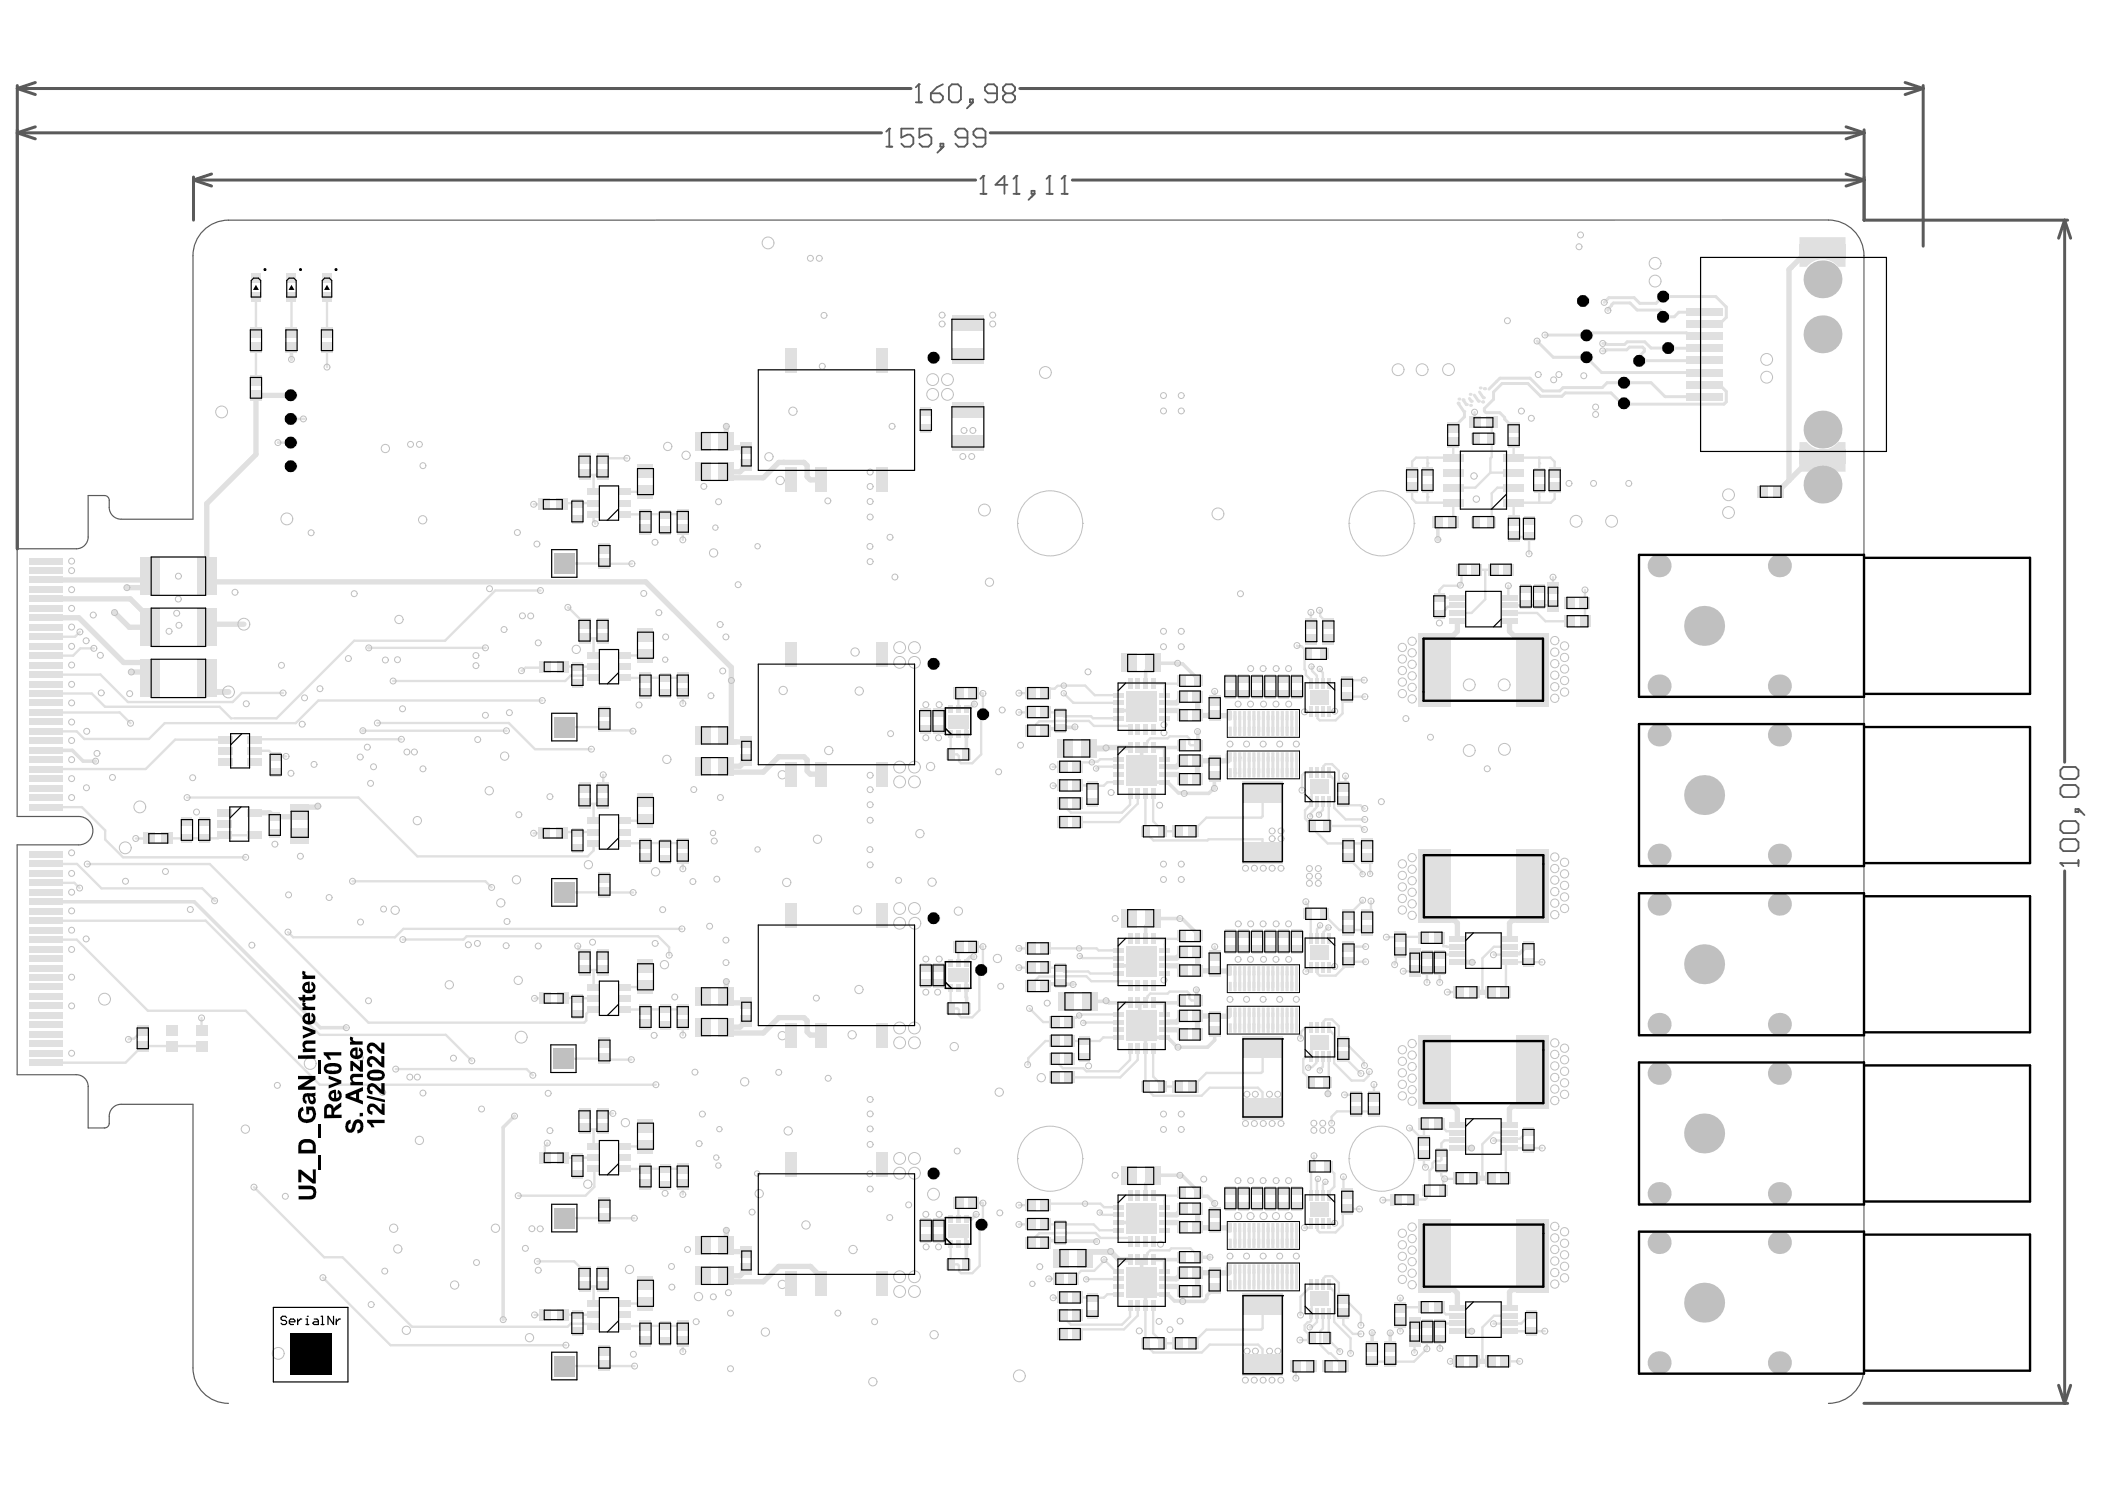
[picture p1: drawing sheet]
<svg xmlns="http://www.w3.org/2000/svg" width="297mm" height="210mm" viewBox="0 0 297 210" stroke-linecap="round" stroke-linejoin="round" font-family="sans-serif">
<g fill="none" stroke="#5a5a5a" stroke-width=".42">
<path d="M2.4 12.5l2.6 .8M2.4 12.5h126.2M2.4 12.1v65.3M2.4 18.7l2.6 .9M2.4 18.7h122M5 11.6l-2.6 .9M5 17.9l-2.6 .8M139.7 18.7h123.3M143.9 12.5h127.5M260.5 17.9l2.5 .8M263 18.3v12.8h28.8M263 18.7l-2.5 .9"/>
<path d="M268.8 11.6l2.6 .9M271.4 12.5l-2.6 .8M271.4 12.1v22.6M27.3 25.4l2.6 .8M27.3 25.4h110.4M27.3 25v6.1M29.9 24.5l-2.6 .9M151.3 25.4h111.7M260.5 24.5l2.5 .9M263 25.4l-2.5 .8M291.3 31.1l.9 2.5M291.3 31.1l-.8 2.5"/>
<path d="M291.3 31.1v76.4M291.3 122.9v75.1M263 198h28.8M290.5 195.4l.8 2.6M292.2 195.4l-.9 2.6"/>
</g>
<g fill="none" stroke="#5a5a5a" stroke-width=".25">
<path d="M125.5 18.1h.1M125.5 18.1v2.6M125.5 18.1l-.4 .5M128.9 18.1h-1.7v1.3l.8-.4h.5l.4 .4v.9l-.4 .4h-.9l-.4-.4M129.2 14.4h.9M129.7 11.9h.1M129.7 11.9v2.5M129.7 11.9l-.5 .4M131.4 13.2h1.2l.5 .4v.4l-.5 .4h-.8l-.4-.4zM131.4 18.1h-1.7v1.3l.9-.4h.4l.4 .4v.9l-.4 .4h-.8l-.5-.4M133.1 11.9l-.9 .4-.8 .9M134.3 11.9h.9l.4 .4v1.7l-.4 .4h-.9l-.4-.4v-1.7z"/>
<path d="M136.5 19.4h-1.3l-.4-.4v-.4l.4-.5h.9l.4 .5v1.7l-.4 .4h-.9l-.4-.4M136.9 14h.4v.4h-.4zM137.3 14.4l-.9 .9M139.1 19.4h-1.3l-.4-.4v-.4l.4-.5h.8l.5 .5v1.7l-.5 .4h-.8l-.4-.4M140.7 13.2h-1.3l-.4-.5v-.4l.4-.4h.9l.4 .4v1.7l-.4 .4h-.9l-.4-.4M142 13.2l-.5 .4v.4l.5 .4h.8l.4-.4v-.4l-.4-.4M142 13.2h.8M142 13.2l-.5-.5v-.4l.5-.4h.8l.4 .4v.4l-.4 .5M125.1 20.7h.8M132.7 20.3h.4v.4h-.4zM133.1 20.7l-.8 .8M138.3 27.3h.9"/>
<path d="M138.8 24.8h.1M138.8 24.8v2.5M138.8 24.8l-.5 .4M142.2 26.1h-1.7l1.2-1.3v2.5M143 27.3h.9M143.4 24.8h.1M143.4 24.8v2.5M143.4 24.8l-.4 .4M145.6 26.9h.4v.4h-.4zM146 27.3l-.9 .9M147.7 27.3h.8M148.1 24.8h.1"/>
<path d="M148.1 24.8v2.5M148.1 24.8l-.4 .4M149.8 27.3h.8M150.2 24.8h.1M150.2 24.8v2.5M150.2 24.8l-.4 .4M290.7 108.6l.5-.4h1.7l.4 .4v.9l-.4 .4h-1.7l-.5-.4zM290.7 111.2l.5-.5h1.7l.4 .5v.8l-.4 .4h-1.7l-.5-.4zM290.7 116.2l.5-.4h1.7l.4 .4v.9l-.4 .4h-1.7l-.5-.4zM290.7 118.8l.5-.4h1.7l.4 .4v.8l-.4 .5h-1.7l-.5-.5zM292.9 114.1h.4v.5h-.4zM293.3 114.1l.8 .9"/>
<path d="M290.7 121.8h.1M290.7 121.8h2.6M290.7 121.8l.5 .4M293.3 121.3v.9"/>
</g>
<g fill="#e0e0e0">
<path d="M253.9 62.4h1.1a2.85 2.85 0 0 0 4.4 0h1v4.1h-6.5z"/>
<path d="M253.9 33.5h6.5v4.1h-1a2.85 2.85 0 0 0-4.4 0h-1.1z"/>
</g>
<g fill="none" stroke="#e0e0e0" stroke-width=".33">
<path d="M171.4 97.5h.1M31.8 104.3h-7.1l-4.1 4.2h-14.1M41.7 102h-18.5l-2.2 2.2h-9.1l-1.1-1h-4.4M138.7 100.8l-.2 .2M178.2 118.4h-7.7l-.1 .2M178.2 111.7v3.4l-.2 .2h-7.8M167.5 139.9l.3 .3v.6M171.4 133.5h.1M170.7 153.4h6.8l.7 .7v.8M178.2 147.7v3.5l-.2 .2h-7.8M183.9 149.4v1.9M188.7 156.8h5.2"/>
<path d="M161.8 177.1v.5M161.9 177v-.2l.4-.4h2.7l.3-.3h2.7l1.1 1.1M171.4 169.8h.1M162.8 190.8h6.8M170.7 189.7h6.8l.7 .6v.8M178.2 184v3.4l-.2 .2h-7.8"/>
</g>
<path d="M254.9 35.5l-2.5 2.5M254.3 65.9l-1.9 1.9M103.7 104.7h1.6M173.3 106.5v.8h-1.9M173.5 100.6v.7M171.4 137h2M173.4 136.6v.7M173.4 142.5v.9h-2M171.5 173.2h1.9M173.5 172.8v.7" fill="none" stroke="#e0e0e0" stroke-width=".75"/>
<circle cx="173.3" cy="179.6" r=".38" fill="#e0e0e0"/>
<path d="M109.9 65.2h3.6l.4 .5v1.6l.4 .4h1.6M109.9 106.7h3.6l.4 .5v1.6l.4 .4h1.6M109.9 143.6h3.6l.4 .4v1.6l.4 .4h1.6M173.3 178.7v.9h-.7" fill="none" stroke="#e0e0e0" stroke-width=".75"/>
<circle cx="110.5" cy="65.2" r=".38" fill="#e0e0e0"/>
<path d="M43.1 113.9l-1.4 1.3M109.9 106.7l-2.2 2.2M166.5 134.7l-.5 .5M213.4 129.8h.9M213 156.4v2.3M169 173.1h.1M204.3 181.9h.8" fill="none" stroke="#e0e0e0" stroke-width=".75"/>
<path d="M147.6 100.5h2M150 100.9l.1 .1M147.6 136.5h2M171.4 171h.1" fill="none" stroke="#e0e0e0" stroke-width=".33"/>
<circle cx="169" cy="136.9" r=".38" fill="#e0e0e0"/>
<path d="M138.2 137.4v5.1" fill="none" stroke="#e0e0e0" stroke-width=".33"/>
<path d="M171.4 136.9l.1 .1" fill="none" stroke="#e0e0e0" stroke-width=".75"/>
<circle cx="149.5" cy="138.8" r=".25" fill="#e0e0e0"/>
<path d="M136.3 102.4h.1" fill="none" stroke="#e0e0e0" stroke-width=".5"/>
<path d="M29.2 71.1v10.2M169 143.3v2.6" fill="none" stroke="#e0e0e0" stroke-width=".75"/>
<circle cx="136.3" cy="139.6" r=".25" fill="#e0e0e0"/>
<path d="M136.3 138.3v1.3M156.5 141.5h2.9" fill="none" stroke="#e0e0e0" stroke-width=".5"/>
<path d="M217.2 68.9v1.2M68.5 91.4h.1M189.4 98.7v1.9M186.8 108.5h-.1M171.4 134.8h.1M20.1 145.4l-1.2 1.1" fill="none" stroke="#e0e0e0" stroke-width=".33"/>
<path d="M38.6 115l.2 .2M204.3 129.8h.9l.5 .4" fill="none" stroke="#e0e0e0" stroke-width=".75"/>
<circle cx="135.2" cy="169.7" r=".17" fill="#e0e0e0"/>
<path d="M149.2 96.7l-.4 .5h-.7M51.2 103.1h.1M152.3 133.8h2.4M189.7 136.2v.2M185 187.2h.2" fill="none" stroke="#e0e0e0" stroke-width=".33"/>
<path d="M38.4 115h.2M171.4 100.9v.1M171.5 137h.1M102.5 144.9v.1M169 179.6v2.5" fill="none" stroke="#e0e0e0" stroke-width=".75"/>
<circle cx="30.3" cy="127.1" r=".17" fill="#e0e0e0"/>
<path d="M174.3 106.8h.1" fill="none" stroke="#e0e0e0" stroke-width=".42"/>
<circle cx="105.3" cy="65.6" r=".38" fill="#e0e0e0"/>
<path d="M136.4 140.7v1.6" fill="none" stroke="#e0e0e0" stroke-width=".5"/>
<circle cx="174.3" cy="109.1" r=".21" fill="#e0e0e0"/>
<path d="M136.3 102.4v1.1M136.3 103.5h.1M151.4 138.8v.1M71 159v27.2" fill="none" stroke="#e0e0e0" stroke-width=".5"/>
<path d="M166.8 107.3l-.3 .3M171.5 101h-.1M166.2 145.3l.6 .6M166.5 143.7h.1M166.5 179.9l-.5 .5M168.9 173.2h.1M171.4 173.2h.1M214.3 181.9h.1" fill="none" stroke="#e0e0e0" stroke-width=".75"/>
<path d="M217.2 64.6v.8M81.5 117.4h2.3M150 136.9l.1 .1M81.5 163.3h2.3M189.5 171.1v1.7" fill="none" stroke="#e0e0e0" stroke-width=".33"/>
<circle cx="135.2" cy="100" r=".17" fill="#e0e0e0"/>
<g fill="none" stroke="#e0e0e0" stroke-width=".33">
<path d="M36.1 41.9v5M41.1 41.8v5.1M46.1 41.8v5.1M81.5 71h.1M201.4 64.6v.8M213.6 75.7h.1h2.1v2.4M6.4 95.2h7.8M11.3 89.1l-.7 .7h-4.2M31 99.7l1.6 1.6M206.2 80.4v1.8l-.1 .3M223.7 87.6h.1M6.4 113.9h.1"/>
<path d="M6.4 100.5h10.5l1.5 1.5M6.5 108.5h-.1M6.4 124.5h4.1l.7 .8M29 129.9l16.1 16.1M138.7 133.5h.1M200.9 132.2h-5.3M209.2 135.2v4.8M212.7 135.7l-.2 .2v4.1M34.7 142.6l10.4 10.4M200.9 158.5v2.4l-1.7-1.7-.3-.1M48.3 177.4l9.8 9.8M83.8 164.9l.1 .1v2.4l-1.3 1.3h-9.5"/>
<path d="M138.7 172.8l-.5 .4M191.8 170.5l-1.8 .1M213 161.9h-.3l-.2 .3v4M215.7 162h1.9M45.6 180.2l9.5 9.6h24.8M79.6 192.7h9.9M80.5 186.7l3 .1 .3 .3M85 192.7h.1M187.5 181.6l.1 .1M188 180h-.9l-.3 .3M189.6 183.1l2.4 2.4v1.4M197.6 183.1v1.3"/>
<path d="M197.6 184.4h3.3M212.5 192h1.9M216.1 187.8h1.9"/>
</g>
<path d="M6.5 87.1l-.1 .1M16.2 86.4l2 2.1h3M18.5 94.8h1.8l.9 .9M38.8 115.2h2.9M44.9 113.7l-.2 .2h-1.6M169 100.9l-.1 .1M171.5 101h2" fill="none" stroke="#e0e0e0" stroke-width=".75"/>
<path d="M6.4 127.2h21l17.8 17.8h3.7M161.6 181.5v2.9" fill="none" stroke="#e0e0e0" stroke-width=".5"/>
<path d="M234.6 41.8h.1M234.6 41.8h7.5l1.5 1.5v1.5" fill="none" stroke="#e0e0e0" stroke-width=".42"/>
<circle cx="196.2" cy="189.9" r=".25" fill="#e0e0e0"/>
<path d="M161.1 105.5v3.2M161.1 177.7v3.2M196.2 188v1.9" fill="none" stroke="#e0e0e0" stroke-width=".5"/>
<path d="M187 166.7l-.3 .5v1.4" fill="none" stroke="#e0e0e0" stroke-width=".33"/>
<path d="M205.7 87.6v1.5l-.7 .6h-.7" fill="none" stroke="#e0e0e0" stroke-width=".75"/>
<g fill="#e0e0e0">
<circle cx="161.1" cy="105.5" r=".25"/>
<circle cx="161.6" cy="141.5" r=".25"/>
</g>
<path d="M161.1 108.7l1.6 1.6h1.6M166.3 111.9h.8M169 103.2l.1 1.9M168.8 139.6l.1 1.3 .2 .2M161.6 141.5h.1M162.7 146.3l-1.1-1v2.7M164.8 146.3l1.3 1.4M171.4 145.5v1.2l-1 1M161.6 181.5l1.1 1.1h2.1l.9 .9 1.2 .1M171.4 181.7l-1.1 1.1v.4l-.4 .4h-2.9" fill="none" stroke="#e0e0e0" stroke-width=".5"/>
<path d="M161.9 177l-.1 .1M216.1 185.4h-.2l-1.2 1.3h-1.7" fill="none" stroke="#e0e0e0" stroke-width=".33"/>
<circle cx="169.1" cy="177.3" r=".25" fill="#e0e0e0"/>
<path d="M171.4 109.5v1.7M213.2 134.5l-.2 .1M215.7 133.4h-.2l-.3 .3M169.1 177.3h1.6" fill="none" stroke="#e0e0e0" stroke-width=".5"/>
<path d="M161.6 189.5v.2l1.2 1.1M164 189.5h2.2" fill="none" stroke="#e0e0e0" stroke-width=".33"/>
<circle cx="161.6" cy="189.5" r=".17" fill="#e0e0e0"/>
<path d="M161.6 153.3v.1M161.6 184.4v5.1M162.7 184.2v3.9l1.3 1.2v.2" fill="none" stroke="#e0e0e0" stroke-width=".33"/>
<circle cx="161.6" cy="153.3" r=".17" fill="#e0e0e0"/>
<g fill="none" stroke="#e0e0e0" stroke-width=".33">
<path d="M75.3 71.1h1.5M88.5 64.6h-3.4l-.1 .1M76.9 94.1l-.1 .1h-2.6l-.5 .4h-.1M80.1 85.7l2.4 2.2M192.5 95.9h-2.2l-.2 .3M205.7 85.4l-.3 .2h-1.1l-1 1.1h-.2M75.3 117.5h1.5M85.1 109.3v1.5l.2 .1M161.6 105v.5M161.6 112v5.4l1.2 1.2M162.3 104.2h2.5l.3-.3h2.4l.3 .3v.7l.2 .2h1.1M185 116.7l2.3 2.3"/>
<path d="M186.3 111h-.4l-.8 .8M81.5 133.5h.1v.4l.9 .8M165.1 139.9h2.4M186.9 128.9v.2l2.1 2.1M197.6 134.3l-.6 .6v.9l-.2 .3M201.4 137v1.6M201.4 137h.1M203.2 137v1.6M203.2 137h.1M204.2 139.9l1.7 .1M28.4 143.6l.1 1.8M75.4 140.8h1.5"/>
<path d="M85 157.1h1.5M145.3 142.3l1.9 1.9h1.5M161.6 148v5.3M161.9 140.5v.3l-.3 .2v.5M186.3 147h-.4l-.8 .8v1.1l-.1 .1h-.7l-.4 .4M215.7 159.6h-.2l-1 1.1h-1.3M77.2 161.2v.2l-.3 .3v1.6M188.3 165.5v1.9M200.9 163v1.3l.2 .4M203.4 164.9v.9l.5 .5M203.4 164.9h.1M203.9 166.3l-.2 .3v1.4"/>
<path d="M205.9 166.2l-.1 .1h-1.9M75.4 185.5h1.5M152.1 183l2.1 .1M185 188.7l-.2 .3h-1.4M186.3 183.2h-.4l-.8 .9-.1 2.2-.2 .2h-.3l-.4 .4M197.6 186.6v1.2M201.4 189l-.1 1.3-1.8 1.8M203.2 189v1.2M204.7 192h1.2"/>
</g>
<path d="M166.2 181.5l.6 .6" fill="none" stroke="#e0e0e0" stroke-width=".75"/>
<path d="M41.1 49.1v1.6M162.7 177.7h1.6v1.6" fill="none" stroke="#e0e0e0" stroke-width=".5"/>
<path d="M29.8 97.3l.4 .3h2" fill="none" stroke="#e0e0e0" stroke-width=".83"/>
<circle cx="149.4" cy="180.4" r=".17" fill="#e0e0e0"/>
<path d="M148.5 108.2h1.4M184.3 127.2v.1l.2 .3v1.3M185 164.6v4M148 180.4h1.4" fill="none" stroke="#e0e0e0" stroke-width=".33"/>
<circle cx="190.1" cy="168.4" r=".17" fill="#e0e0e0"/>
<path d="M189.6 113l.5 .6h1.9l.4 .4h.2M189.6 149.1l2.4 2.3M189.6 166v1.9l.5 .5" fill="none" stroke="#e0e0e0" stroke-width=".33"/>
<circle cx="193.6" cy="189.9" r=".25" fill="#e0e0e0"/>
<path d="M193.6 188v1.9" fill="none" stroke="#e0e0e0" stroke-width=".5"/>
<path d="M185.8 149v.1v.8l-.6 .6-.6 .1M186.7 149v1.5l-.5 .5M189.7 154.4h1.5l.1 .2" fill="none" stroke="#e0e0e0" stroke-width=".33"/>
<circle cx="193.9" cy="154.6" r=".17" fill="#e0e0e0"/>
<g fill="none" stroke="#e0e0e0" stroke-width=".33">
<path d="M83.8 113.5v2.4M49.7 124.3h18.8l.9 .9M85 149.5h4.1M96.3 144.6h.1M96.4 144.6v1.4M168.4 153.2v.1M178.2 147.7h.1M187.5 145.5h.1M188 143.8h-.9l-.3 .3v.8l-.1 .1M193.2 151.2l-.1 .1M193.9 153v1.6M79.6 171.8h9.9"/>
<path d="M85 171.8h.1M96.3 167h.1M96.4 167v1.5M184.1 173.2h.1M188.3 172.6h-.7h-.1M149.9 185.6v.1M151.5 180.3v.1"/>
</g>
<path d="M174.9 142.9v2.1M176.3 142.9v2.1M177.6 142.9v2.1M178.9 142.9v2.1M180.3 142.9v2.1M181.6 142.9v2.1M183 142.9v2.1" fill="none" stroke="#e0e0e0" stroke-width=".42"/>
<circle cx="82.5" cy="113.4" r=".17" fill="#e0e0e0"/>
<path d="M156.1 105.5l-.1 .1h-2.4M156.7 176.5l-3.2 .1-.6 .6" fill="none" stroke="#e0e0e0" stroke-width=".83"/>
<path d="M159.4 105.5h-3.3M156.7 176.5l1.2 1.2h1.6" fill="none" stroke="#e0e0e0" stroke-width=".75"/>
<path d="M161.1 99.7l-.5 .5h-2.7M166.2 93.6l-3.6-.1v.2l-.9 1v1.7M136.3 103.5l.1 2.9M151.7 102.5l-2 .1-.2 .2h-1.6l-.3 .3M149.5 138.8h-1.6l-.3 .3M161.1 135.7l-.5 .5h-2.7M166.5 129.6l-3.9-.1v.2l-.9 1v1.7M166.9 129.6l2.2 2.3v.1M156.1 141.2l-.2 .1h-2.1M164.4 141.5v1.6M166.7 141.1l-.3 .4h-3.7" fill="none" stroke="#e0e0e0" stroke-width=".5"/>
<g fill="none" stroke="#e0e0e0" stroke-width=".42">
<path d="M174.3 101v2.2M175.6 101v2.3M176.9 101v2.3M178.3 101v2.3M179.6 101v2.3M181 101v2.3M182.3 101v2.3M174.3 137v2.2M174.9 137v2.3M175.6 137v2.3M176.3 137v2.3M176.9 137v2.3"/>
<path d="M177.6 137v2.3M178.3 137v2.3M178.9 137v2.3M179.6 137v2.3M180.3 137v2.3M181 137v2.3M181.6 137v2.3M182.3 137v2.3M183 137v2.3M174.3 142.8v2.3M175.6 142.9v2.2M176.9 142.9v2.2"/>
<path d="M178.3 142.9v2.2M179.6 142.9v2.2M181 142.9v2.2M182.3 142.9v2.2M174.3 173.2v2.2M175.6 173.3v2.2M176.9 173.3v2.2M178.3 173.3v2.2M179.6 173.3v2.2M181 173.3v2.2M182.3 173.3v2.2"/>
</g>
<path d="M188 107.8h-.9l-.3 .3M189.9 109.5v1.1l-.3 .3M79.6 125.9h9.7M184.4 137h-.1" fill="none" stroke="#e0e0e0" stroke-width=".33"/>
<circle cx="169.1" cy="95.9" r=".25" fill="#e0e0e0"/>
<g fill="none" stroke="#e0e0e0" stroke-width=".42">
<path d="M174.9 101v2.3M175.6 106.9v2.2M176.3 101v2.3M176.3 106.9v2.1M176.9 106.9v2.2M177.6 101v2.3M177.6 106.9v2.1M178.3 106.9v2.2M178.9 101v2.3M178.9 106.9v2.1M179.6 106.9v2.2M180.3 101v2.3"/>
<path d="M180.3 106.9v2.1M181 106.9v2.2M181.6 101v2.3M181.6 106.9v2.1M182.3 106.9v2.2M183 101v2.3M183 106.9v2.1M174.3 179v2.2M174.9 173.3v2.2M174.9 179.1v2.1M175.6 179.1v2.2M176.3 173.3v2.2"/>
<path d="M176.3 179.1v2.1M176.9 179.1v2.2M177.6 173.3v2.2M177.6 179.1v2.1M178.3 179.1v2.2M178.9 173.3v2.2M178.9 179.1v2.1M179.6 179.1v2.2M180.3 173.3v2.2M180.3 179.1v2.1M181 179.1v2.2M181.6 173.3v2.2"/>
<path d="M181.6 179.1v2.1M182.3 179.1v2.2M183 173.3v2.2M183 179.1v2.1"/>
</g>
<g fill="none" stroke="#e0e0e0" stroke-width=".33">
<path d="M84.9 79.5h4.3M96.3 74.7l.1 1.5M166.8 96l-.5 .4h-3.6M185 86.4v1.5l-.1 .1M185.8 95.3v1.1M186.2 86.1l.1 .1v.7l1.1 1.1M186.2 94.4l.5 .5v1.5M190.2 98.3h2.4M21.1 118.3h-1.9M79.4 117.4h.1M168.4 117.2v.1M178.2 111.7h.1"/>
<path d="M185 100.4h-.9M188.3 100.3h-.7l-.1 .1M96.3 189.2h.1M96.4 189.2v1.5M168.4 189.4v.1M178.2 183.9v.1M185 181.2l-.1 .5h-.2M186.7 185.2v2.2l-.4 .4M187.8 190.9l1.7 1.8"/>
</g>
<path d="M162.7 105.5h1.6v1.6M136.3 175.4l.1 3M154.7 175.1l-6.8-.1-.3 .3M161.1 171.9l-.5 .6h-2.7M161.7 167v1.7M162.6 165.8h3.9" fill="none" stroke="#e0e0e0" stroke-width=".5"/>
<path d="M34.4 88.1h-4.8l-.4 .4" fill="none" stroke="#e0e0e0" stroke-width=".75"/>
<circle cx="41" cy="59.1" r=".17" fill="#e0e0e0"/>
<path d="M41 59.1h1.8" fill="none" stroke="#e0e0e0" stroke-width=".33"/>
<circle cx="42.8" cy="59.1" r=".17" fill="#e0e0e0"/>
<g fill="none" stroke="#e0e0e0" stroke-width=".33">
<path d="M46.1 49.1v2.7M208.1 58.1v1.5M213.6 66.7h-3.3l-2.1 2.1h-3.1M219.1 81.4v1.5M198 137h1.6M199.6 137h.1M199.6 134.5l.1 .1M205.7 133.6h-1.5M203.1 158.5l1 1.1h1.3l.2 .2M213 159.8h-2.2l-1.6 1.6v4.8M196.9 169.2l-.1 .1h-1.7M201.7 167.4l-.4 .4v1.2l-.2 .2h-1.7"/>
<path d="M203.4 162.5v1.1l-.2 .2h-.8l-.3 .3M199.6 189.2v1.6M199.6 186.6l.1 .1M203.1 184.4l.9 1h1.4l.3 .2M213 185.6h-2.2l-1.6 1.6v4.8"/>
</g>
<path d="M205.7 135.7h2M206.4 135.7h.1M205.6 161.9h2.1M207.7 161.9v.1M205.7 187.8h2M213 182.3v2.2" fill="none" stroke="#e0e0e0" stroke-width=".75"/>
<path d="M205.2 60.2l-.1 .1" fill="none" stroke="#e0e0e0" stroke-width=".42"/>
<circle cx="202.9" cy="73.7" r=".25" fill="#e0e0e0"/>
<path d="M202.9 73.7v2.4" fill="none" stroke="#e0e0e0" stroke-width=".5"/>
<circle cx="202.9" cy="76.1" r=".25" fill="#e0e0e0"/>
<path d="M83.8 67.1v2.4M213.6 62.5v2.1M217.2 70.9h-3.6v2.6M212.8 82.6v1.5l.2 .2M219.1 85.4h.1" fill="none" stroke="#e0e0e0" stroke-width=".33"/>
<path d="M216.9 48.1l2.3 2.3h4.7l2.1 2.2h14.5M226.2 48.4h.4l.1 .2M226.7 49.3l-.1 .2h-.4M238.5 47.4h2M240.5 50.9h-9.2M240.5 44h-3.6l-.6 .7" fill="none" stroke="#e0e0e0" stroke-width=".42"/>
<path d="M213 87.6v1.5l.6 .6h.7" fill="none" stroke="#e0e0e0" stroke-width=".75"/>
<circle cx="213.6" cy="62.5" r=".17" fill="#e0e0e0"/>
<path d="M213.6 64.6h3.6M192.3 127v.1l-2 1.9" fill="none" stroke="#e0e0e0" stroke-width=".33"/>
<circle cx="82.5" cy="67" r=".17" fill="#e0e0e0"/>
<path d="M186.7 113v1.3l-.6 .5v.1M193.5 127.1v1.5l-.5 .4" fill="none" stroke="#e0e0e0" stroke-width=".33"/>
<circle cx="96.3" cy="72.5" r=".17" fill="#e0e0e0"/>
<g fill="none" stroke="#e0e0e0" stroke-width=".33">
<path d="M201.4 70.9h3.7v2.8M205.1 62.5v2.1M79.6 102.6l5.3-.1 .5 .5h3.7l.2 .1M157.7 108.1v.1M184.9 115.1v.1M185.8 113v.1v.8l-.3 .3M88.1 139.2l3 .1M190.3 121.1h.1M148.6 146.8h-1.1l-2.4 2.5v.8l-.1 .1M157.7 144.2l-4.8 .1M134.2 175.4v2.9l-.1 .1h1l.2 .1v.8l.3 .3h1.6M138.2 173.2v5.4"/>
<path d="M143.8 170h1.6M143.8 172.7h1.6M147.6 172.7h.1M147.8 169.8l-.3 .2"/>
</g>
<path d="M137.7 171.3l-.6 .6h-.8" fill="none" stroke="#e0e0e0" stroke-width=".5"/>
<circle cx="96.3" cy="164.9" r=".17" fill="#e0e0e0"/>
<path d="M103.2 103l-.7 .7M102.5 144.9h1.9" fill="none" stroke="#e0e0e0" stroke-width=".75"/>
<path d="M83.8 72.6v.9l.2 .2v.2" fill="none" stroke="#e0e0e0" stroke-width=".33"/>
<circle cx="102.5" cy="62.2" r=".38" fill="#e0e0e0"/>
<path d="M102.5 60.1v2.1" fill="none" stroke="#e0e0e0" stroke-width=".75"/>
<path d="M88.1 92.5h3" fill="none" stroke="#e0e0e0" stroke-width=".33"/>
<circle cx="102.5" cy="175.6" r=".38" fill="#e0e0e0"/>
<path d="M102.5 173.6v2" fill="none" stroke="#e0e0e0" stroke-width=".75"/>
<circle cx="102.5" cy="140.5" r=".38" fill="#e0e0e0"/>
<path d="M102.5 138.5v2" fill="none" stroke="#e0e0e0" stroke-width=".75"/>
<path d="M79.6 94h2.1M80.5 95.3h3l.3 .3M81.7 94h2.1M96.3 97.8h.1M96.4 97.8v1.4M96.3 121.1h.1M96.4 121.1v1.5M134.2 139.3v2.9l-.1 .1h1l.2 .2v.7l.3 .3h1.6M138.7 133.5l-1.3 .1M143.8 133.8h1.6M79.6 185.4l4.2 .1" fill="none" stroke="#e0e0e0" stroke-width=".33"/>
<circle cx="82.5" cy="181.5" r=".17" fill="#e0e0e0"/>
<path d="M82.5 181.5h1.3v2.4" fill="none" stroke="#e0e0e0" stroke-width=".33"/>
<circle cx="85" cy="181.5" r=".17" fill="#e0e0e0"/>
<path d="M83.8 181.5h1.2" fill="none" stroke="#e0e0e0" stroke-width=".33"/>
<circle cx="96.3" cy="187" r=".17" fill="#e0e0e0"/>
<path d="M88.1 183.9h3M148.6 183.1h1.1" fill="none" stroke="#e0e0e0" stroke-width=".33"/>
<circle cx="85" cy="90.1" r=".17" fill="#e0e0e0"/>
<path d="M85 90.1h-1.2v2.4M79.4 163.3h.1M148.7 173.9l-2.1 .1-1.2 1.3M159.5 174.8v.4" fill="none" stroke="#e0e0e0" stroke-width=".33"/>
<path d="M105.3 179.1l-.9 .9h-1.9" fill="none" stroke="#e0e0e0" stroke-width=".75"/>
<circle cx="82.5" cy="159.3" r=".17" fill="#e0e0e0"/>
<path d="M79.6 140.8h2.1M81.7 140.8h2.1M83.8 159.4v2.4" fill="none" stroke="#e0e0e0" stroke-width=".33"/>
<circle cx="82.5" cy="136.8" r=".17" fill="#e0e0e0"/>
<path d="M82.5 136.8h1.3v2.4" fill="none" stroke="#e0e0e0" stroke-width=".33"/>
<circle cx="85" cy="136.8" r=".17" fill="#e0e0e0"/>
<path d="M83.8 136.8h1.2M151.9 143.6h-.5l-.5 .6" fill="none" stroke="#e0e0e0" stroke-width=".33"/>
<circle cx="82.5" cy="90.1" r=".17" fill="#e0e0e0"/>
<path d="M82.5 90.1h1.3M150.9 146.8h.1M152.5 143.1h5.3M162.7 148v3.9l1.3 1.2v.2h2.2M166.8 168.3l-.5 .4h-3.6" fill="none" stroke="#e0e0e0" stroke-width=".33"/>
<g fill="#e0e0e0">
<circle cx="166.2" cy="153.3" r=".17"/>
<circle cx="147.6" cy="136.5" r=".17"/>
</g>
<path d="M36.1 49.1v4.5M79.4 71h.1M148.6 110.8h1.1" fill="none" stroke="#e0e0e0" stroke-width=".33"/>
<path d="M102.5 66.6h1.9M102.5 108.1h1.9" fill="none" stroke="#e0e0e0" stroke-width=".75"/>
<circle cx="96.3" cy="95.6" r=".17" fill="#e0e0e0"/>
<path d="M137.4 135h-.5" fill="none" stroke="#e0e0e0" stroke-width=".5"/>
<path d="M152.1 110.8h1.8M143.8 136.5h1.6M147.6 133.8h4.7M166.8 132l-.4 .4h-2" fill="none" stroke="#e0e0e0" stroke-width=".33"/>
<path d="M164.4 135.2h1.6" fill="none" stroke="#e0e0e0" stroke-width=".75"/>
<circle cx="152.1" cy="116" r=".17" fill="#e0e0e0"/>
<path d="M162.7 112v3.8l1.3 1.3v.2h2.2" fill="none" stroke="#e0e0e0" stroke-width=".33"/>
<circle cx="166.2" cy="117.3" r=".17" fill="#e0e0e0"/>
<g fill="none" stroke="#e0e0e0" stroke-width=".33">
<path d="M82.5 67h2.5M91.1 72.5h5.2M199.8 64.6h1.6M52 91.4h16.5M91.1 95.6h5.2M137.5 97.8l-.1 .1M143.8 97.8h1.6M184.5 92.4l-.4 .4M213 85.4h6.1M79.4 117.4h2.1M82.5 113.4h2.5M91.1 118.9h5.2"/>
<path d="M134.2 103.5v2.8l-.1 .1h1l.2 .3v.7l.3 .3h1.6M143.8 100.5h1.6M147.6 100.5h.1M152.6 107.5l-.5 .7M157.8 107.1h.1M162.8 118.6h7.6M183.7 109.4v2.1M185.9 101.3l.3 .3M188.9 108.8v1.5M192.4 117h.1M40.6 131.5l.8 .7M94.4 133.6v1.1"/>
<path d="M150 136.9h.1M153.9 137.3h3.9M154.7 133.8l.3 .3M82.5 159.3h2.5M83.3 142.4l-.6 .6M91.1 142.4h5.2M168.1 141.1h1M91.1 164.9h5.2M185.8 166.5v2.1M185.9 172.7v.9M213 161.9h2.7M215.7 161.9v.1"/>
<path d="M91.1 187h5.2M151.1 186.9h7.2M193.6 192.1h5.9M199.7 186.7h6"/>
</g>
<path d="M137.5 99.3l-.5 .4M160.5 105.5h1.1M164.4 110.4h.4M215.2 133.8l-.8 .7M160.8 144.5l.8 .8M162.7 146.3h2.1M161.7 177.6l-1.2 .1M169.4 168.8h1" fill="none" stroke="#e0e0e0" stroke-width=".5"/>
<path d="M209.7 58.2h1.9M220.6 54.7l-.5 .4M243.6 55.2v1.5M213.5 60.3h.1" fill="none" stroke="#e0e0e0" stroke-width=".42"/>
<path d="M102.5 66.6l.7 .8M164.7 145.3h1.5M169 143.3h.1" fill="none" stroke="#e0e0e0" stroke-width=".75"/>
<circle cx="145.4" cy="139" r=".17" fill="#e0e0e0"/>
<path d="M185.1 94.6l.7 .7M6.4 113.9h5.2M186.8 108.1v.4M65.9 132.1h27M190.3 133.5h2.4M210.8 134.6v.1M20.1 145.4h.1M148.7 173.9h5.9M186.2 173.8h2.3" fill="none" stroke="#e0e0e0" stroke-width=".33"/>
<path d="M211.7 53.3h4.2M224.7 47l-.1 .1M240.8 54.6h2.1" fill="none" stroke="#e0e0e0" stroke-width=".42"/>
<circle cx="169" cy="134.3" r=".38" fill="#e0e0e0"/>
<g fill="none" stroke="#e0e0e0" stroke-width=".33">
<path d="M199.8 64.6l-.5 .5M11.3 91.5l-1 1M171.4 98.8h.1M149.6 100.5l.4 .4M184.1 109h.9M58.9 120.8h24M138.7 133.5v3.5M185 132.7h.1M192.9 121.1l.4 .5M82.7 144l-.3 .3h-30.4M88.1 142.4h3M184.1 145l-.5 .6"/>
<path d="M187.5 149.1v3.4M185 173.1l-.1 .1M185.4 164.2l-.4 .4M185.8 172.6l.1 .1M186 166.4l-.2 .1M187.9 165.1l.4 .4M156.3 182.6h1.5M159.5 185.7l-1.2 1.2"/>
</g>
<path d="M205.7 182.4v2.1" fill="none" stroke="#e0e0e0" stroke-width=".75"/>
<path d="M226.8 54h2.3M174.9 109.1h.1" fill="none" stroke="#e0e0e0" stroke-width=".42"/>
<path d="M136.9 135l-.6 .6M136.3 140.7h.1" fill="none" stroke="#e0e0e0" stroke-width=".5"/>
<circle cx="205.1" cy="64.6" r=".17" fill="#e0e0e0"/>
<path d="M224.1 47.1h.5M226.8 54l-.7 .7h-5.5M227.7 42.7h2.3M231.4 50.8l-.1 .1M240.8 45.4l-.3 .3M243.6 56.7l-.3 .3M174.3 106.8v2.3" fill="none" stroke="#e0e0e0" stroke-width=".42"/>
<g fill="none" stroke="#e0e0e0" stroke-width=".33">
<path d="M81.5 71h2.3M210.5 69.6v4.1M135.2 97.8v2.2M164.3 97.2v.9M218.1 87.6h3.4M26.4 118.2h4.4M148.7 101.7h5M159.5 112v1.5M162.3 104.2l-.4 .3M184.2 115.5l.8 .8M185.9 100.5v.8M187.5 113.1v3.3"/>
<path d="M188.3 110v4M56.9 131l-1.2 1.2M148.7 137.7h4.6M164.4 132.4v.8M184.4 137h.5M185 129.3v3.4M185.8 136.4l.1 .1M192.2 123v.2M204.1 133.5l.1 .1M45.1 153h47.5M79.6 149.3h5.3M152.5 143.1l-.2 .2"/>
<path d="M153.3 151.1h4.6M155.7 146.3h2.1M183.9 151.3l1.1 1.1M187.3 152.7l.1 .1M82.4 179.3h.1M91.1 161.7h.1M159.4 174.6l.1 .2M184.1 186.9v.7M187.5 190.9h.3M188 180l.9 1M190.6 188.8v2.1M213 186.7h.1"/>
</g>
<path d="M35.9 114.7h2.2M171.4 107.3v.1M166.5 134.6v.1M166.8 145.9h.1M169.1 143.3h2.3M168.9 173.2h2.5" fill="none" stroke="#e0e0e0" stroke-width=".75"/>
<circle cx="103.7" cy="104.7" r=".38" fill="#e0e0e0"/>
<path d="M213.4 181.9h.9" fill="none" stroke="#e0e0e0" stroke-width=".75"/>
<path d="M166.7 177.4l-.3 .3" fill="none" stroke="#e0e0e0" stroke-width=".5"/>
<path d="M210.3 64.7v2M38.7 106.7h1.7M171.4 133.5v1.3M187.6 136.3h.7M203.7 133.5h.4M18.2 146.5h.7" fill="none" stroke="#e0e0e0" stroke-width=".33"/>
<path d="M240.8 45.4h2.1" fill="none" stroke="#e0e0e0" stroke-width=".42"/>
<circle cx="145.4" cy="103" r=".17" fill="#e0e0e0"/>
<path d="M150.1 97.8l1.4 1.3M213 86.5h3.9M223.7 83.2v4.4M151.1 114.6h7.2M155 108.1h2.7M29.6 121.9l22.4 22.4M189.5 183.1h.1" fill="none" stroke="#e0e0e0" stroke-width=".33"/>
<path d="M10.2 105.8l1.5 1.6" fill="none" stroke="#e0e0e0" stroke-width=".5"/>
<path d="M91.1 82.1l12.1 12" fill="none" stroke="#e0e0e0" stroke-width=".75"/>
<circle cx="41" cy="62.4" r=".17" fill="#e0e0e0"/>
<path d="M150.1 137h3.5M183.6 146.4l-.1 .1M185 172.6v.5" fill="none" stroke="#e0e0e0" stroke-width=".33"/>
<path d="M229.1 54h3.9" fill="none" stroke="#e0e0e0" stroke-width=".42"/>
<circle cx="185.8" cy="185.2" r=".17" fill="#e0e0e0"/>
<path d="M184.1 109l-.4 .4M56.8 132.5h8.6M154 138.4h5.4M185.9 136.5v.8M190.4 121.1l1.8 1.9M62.9 146l3.7 3.6M83.3 142.4h.5M155.7 177.8v.2M187.4 165.1h.1M154.2 183.1h1.6" fill="none" stroke="#e0e0e0" stroke-width=".33"/>
<path d="M164.7 136.2h1.6M205.6 156.6v2.1M205.1 181.9l.6 .5" fill="none" stroke="#e0e0e0" stroke-width=".75"/>
<path d="M215.9 53.3l1.8 1.8M240.5 54.3l.3 .3" fill="none" stroke="#e0e0e0" stroke-width=".42"/>
<path d="M166.2 93.6h.1" fill="none" stroke="#e0e0e0" stroke-width=".5"/>
<circle cx="39.2" cy="62.4" r=".17" fill="#e0e0e0"/>
<g fill="none" stroke="#e0e0e0" stroke-width=".33">
<path d="M199.3 65.1v1.5M211.3 68.8h2.3M6.4 92.5h3.9M11.3 91.5h1.9M164.4 97.2h-.1M184.1 92.8v1.6M184.3 94.6v.6M184.5 92.2v.2M185.1 94v.1M203.1 83.2v1.1M23.6 118.3h2.8M26.4 112.5h24.2"/>
<path d="M81.5 117.4h.1M150.1 101h3.8M185.8 100.4l.1 .1M186.2 101.6h2.3M188 107.8l.9 1M6.4 129.9h22.6M6.4 121.9h4.5M92.9 132.1l1.5 1.5M149.6 136.5l.4 .4M152.4 134.9h.1M153.3 137.7l.7 .7M162.7 132.4h1.7"/>
<path d="M184.6 128.9l.4 .4M185.9 137.3l.3 .3h2.3M186.8 131.5v.9M190.3 135.7h2.4M18.2 146.5l-.1 .1M82.7 143v1M162.3 140.2l-.4 .3M170.2 151.4l-1.8 1.8M185 152.4v.1M187.4 154.1l-.1 .1M187.9 157.5v.9M79.4 163.3h2.1"/>
<path d="M154.6 173.9l.7 .7h4.1M161.8 177.6h-.1M186 166.3v.1M149.9 185.7l1.2 1.2M156.3 182.6l-.5 .5M187.5 188.6l-.1 .1M210.8 186.7h2.2"/>
</g>
<path d="M215.2 133.7v.1M72.6 157.4l-1.6 1.6M169.1 168.1v.3l.3 .4" fill="none" stroke="#e0e0e0" stroke-width=".5"/>
<path d="M209.5 57.6v.4M211.7 53.3l-.5 .5M217.7 55.1h2.4M218 47.3h5.8M224.7 47h13.3M227 42l-.6 .7M229.3 57h14M233 54l2 2M234.6 44.6l.1 .1M174.9 106.9v2.2" fill="none" stroke="#e0e0e0" stroke-width=".42"/>
<path d="M103.2 67.4h4.5M169 136.9l-.1 .1M204.3 129.8h.1M166.8 143.3l-.3 .4M204.3 156h.8M169 179.5v.1" fill="none" stroke="#e0e0e0" stroke-width=".75"/>
<circle cx="201.4" cy="65.4" r=".17" fill="#e0e0e0"/>
<path d="M184.1 94.4l.2 .2M185.1 94.1v.5M203.7 82.6l-.6 .6M71.5 103.1h.1M146.6 137.8l-1.2 1.2M187.5 136.4h.1M203.1 132.2l.6 .5M212.7 135.7h4.9M183.6 145.6v.8" fill="none" stroke="#e0e0e0" stroke-width=".33"/>
<path d="M135.7 137.6l.6 .7" fill="none" stroke="#e0e0e0" stroke-width=".5"/>
<circle cx="135.2" cy="97.8" r=".17" fill="#e0e0e0"/>
<g fill="none" stroke="#e0e0e0" stroke-width=".33">
<path d="M79.4 71h2.1M14.8 99.7h16.2M44.9 98.8h31.6M151.5 99.1h6.4M216.9 86.5l1.2 1.1M38 105.9l.7 .8M146.6 101.7l-1.2 1.3M149.9 113.4l1.2 1.2M154.4 102.4h5M189.9 115.6h2.7M159.4 138.4l.1 .1M45.1 146h17.8"/>
<path d="M150 150.7h2.9M152.3 143.3h.1M187.4 152.8v1.3M88.1 161.7h3M152.6 179.3h1.8M186.3 189.7l1.2 1.2M186.8 180.3v.4M187.6 181.7h.2"/>
</g>
<path d="M103.2 104.7h.5M166.8 134.3l-.3 .3M169 134.3v2.6M214.3 129.8h.1M103.2 176.6h2.1M169 170.5h.1M213.4 181.9l-.4 .4" fill="none" stroke="#e0e0e0" stroke-width=".75"/>
<path d="M6.4 105.8h3.8M11.7 107.4h1.8M213.2 134.5h1.2M156.2 141.2l.3 .3M166.7 177.3v.1" fill="none" stroke="#e0e0e0" stroke-width=".5"/>
<path d="M227 42h3.6l.8 .8M235 56h5.5M242.9 54.6l.7 .6" fill="none" stroke="#e0e0e0" stroke-width=".42"/>
<circle cx="149.9" cy="113.4" r=".17" fill="#e0e0e0"/>
<path d="M102.5 103.9l.7 .8" fill="none" stroke="#e0e0e0" stroke-width=".75"/>
<path d="M187.5 116.4l-.1 .1M12.3 121.9h17.3M184.1 173.2h.8M157.8 180.4h.1" fill="none" stroke="#e0e0e0" stroke-width=".33"/>
<path d="M164.3 110.3l.1 .1M136.3 135.6v.2" fill="none" stroke="#e0e0e0" stroke-width=".5"/>
<circle cx="105.3" cy="107.2" r=".38" fill="#e0e0e0"/>
<g fill="none" stroke="#e0e0e0" stroke-width=".33">
<path d="M219.4 68.8v1.6M6.4 97.8h6.5M14.2 95.2l3.9 3.8h14.7M34.1 97.8h5.8M44.9 98.8l-3.2 3.2M69.9 83.3l-7.1 7.1h-12.8M88.1 95.6h3M171.4 97.5v1.3M183 91.1l.1 .1h.5M189.9 98.3l-.5 .4M11.6 113.9l3.2 3.2M14.8 118.4l2.6 2.5"/>
<path d="M31.2 117.8l-.4 .4M153.9 101l.3 .3M155 108.1l-.2 .3M155.2 107.1h2.6M156.3 110.3h1.5M159.5 102.5v.4M161.9 104.7l-.3 .3M170.2 115.3l-1.8 1.9M185.5 114.2h.1M185.5 114.2l-.6 .5M188.3 114l1.6 1.6M189.4 100.6l-.9 1"/>
<path d="M28.5 125.3l1.8 1.8M41.4 132.2h14.3M138.7 137l-.5 .4M152.5 134.9l.3 .3h5.1M185 136.4v.4l-.1 .2M189.7 136.4l-1.2 1.2M167.8 140.8l.3 .3M45.7 177.4h2.6M81.5 163.3h.1M152.6 179.3l-1.1 1M187.6 168.5l-.1 .1M153.3 180.4h4.5"/>
<path d="M186.8 180.7l-.1 .1M188.3 182.2v4.3"/>
</g>
<path d="M11.1 87.1l6.3 6.4M164.7 99.1h1.3M105.3 107.2l-.4 .4M169 109.9h.1M205.7 130.2v2.3M166.5 143.7l-.5 .5h-1.3M169 145.9h.1M169.1 143.3l-.1 .1M171.4 143.3h.1" fill="none" stroke="#e0e0e0" stroke-width=".75"/>
<path d="M215.6 54.1l1.8 1.8M220.9 55.4l-.5 .5M226.9 43.7v.1M227.3 55.4l1.5 1.5" fill="none" stroke="#e0e0e0" stroke-width=".42"/>
<path d="M166.9 93.6l2.2 2.3M164.8 110.4l1.5 1.5M171.3 111.2h.1M161 141.6l-.2 .1M136.3 174.3v1.1M166.5 165.8l.1 .1" fill="none" stroke="#e0e0e0" stroke-width=".5"/>
<circle cx="135.7" cy="137.6" r=".25" fill="#e0e0e0"/>
<g fill="none" stroke="#e0e0e0" stroke-width=".33">
<path d="M88.1 69.4h3M91.1 69.4h.1M209.6 84.5l-1.9 2M50.6 112.5l8.3 8.3M53.3 102h18.5l3.7 3.7h7.9M83.8 119v1l-.9 .8M150 100.9h.1M160.5 112v1.4l-2.6 2.6M155 134.1h2.9M186.8 132.4h-.1M187.5 130.8l-.7 .7M91.1 164.9h-3"/>
<path d="M155.8 177.7l-.1 .1M157.4 179.3h.4M189.5 172.8l-1 1M190 170.6l-.5 .5M170.2 187.6l-1.8 1.8M170.7 189.7l-1.1 1.1M185 187.2h-.2M185.8 185.2v1.3M187.5 185.3v3.3"/>
</g>
<path d="M252.4 38v29.8M250.9 69.3v.1M102.5 145l.7 .7M205.1 156l.5 .6" fill="none" stroke="#e0e0e0" stroke-width=".75"/>
<path d="M166.2 93.6h.7" fill="none" stroke="#e0e0e0" stroke-width=".5"/>
<circle cx="201.4" cy="70.1" r=".17" fill="#e0e0e0"/>
<path d="M184.9 96.3l.1 .1M205.8 86.5h1.9M170.7 153.4l-1.1 1.2M185.4 163v1.2M187.5 165.1h.4M91.1 187l-3 .1" fill="none" stroke="#e0e0e0" stroke-width=".33"/>
<path d="M252.4 67.8l-1.5 1.5M102.5 108.1v.1M109.9 143.6l-2.2 2.1M187.3 154.2l.1 .1" fill="none" stroke="#e0e0e0" stroke-width=".75"/>
<circle cx="135.2" cy="135.8" r=".17" fill="#e0e0e0"/>
<path d="M199.8 70.9h1.6M135.2 133.6v2.2M187.4 188.7v.2" fill="none" stroke="#e0e0e0" stroke-width=".33"/>
<path d="M254.9 64.4h2.3M104.9 107.6l-.5 .5" fill="none" stroke="#e0e0e0" stroke-width=".75"/>
<circle cx="105.3" cy="144" r=".38" fill="#e0e0e0"/>
<path d="M199.3 70.4l.5 .5M184.9 95.9v.4M185.1 113.4l-.9 .9M165.1 139.9l-.3 .3h-2.5M182.8 192.8l.1 .1" fill="none" stroke="#e0e0e0" stroke-width=".33"/>
<circle cx="135.2" cy="133.6" r=".17" fill="#e0e0e0"/>
<path d="M254.3 65.1v.8M102.5 108.2l.7 .7M103.2 145.7h4.5" fill="none" stroke="#e0e0e0" stroke-width=".75"/>
<path d="M91.1 72.5l-3 .1M201.4 68.9v2M185 116.3v.4M153.6 137l.3 .3M189 131.2h3.9M162.8 154.6h6.8M188.7 156.8l-.8 .7M155.2 171h.1M213.2 160.7l-.2 .2M182.9 192.9v1.5" fill="none" stroke="#e0e0e0" stroke-width=".33"/>
<circle cx="205.1" cy="70.9" r=".25" fill="#e0e0e0"/>
<path d="M199.3 68.8v1.6M203.7 132.7v.8M161.6 153.4l1.2 1.2M155.3 171l.3 .4h2.3M152.7 187.5l-.6 .6M186.7 180.8v.4" fill="none" stroke="#e0e0e0" stroke-width=".33"/>
<path d="M103.2 108.9h4.5M104.9 144.4l-.5 .5M109.9 178.6l-2.2 2.2M166.8 179.5l-.3 .4M169 179.5h2.4" fill="none" stroke="#e0e0e0" stroke-width=".75"/>
<circle cx="104.9" cy="107.6" r=".38" fill="#e0e0e0"/>
<path d="M105.3 144l-.4 .4M114.4 178.6l1.5 1.6v.9M164.7 171.4h1.3M166.5 179.9h.1M169 182.1h.1" fill="none" stroke="#e0e0e0" stroke-width=".75"/>
<path d="M150.1 96.7h.1M203.7 82.6h2.3" fill="none" stroke="#e0e0e0" stroke-width=".33"/>
<path d="M169.1 177.2v.1" fill="none" stroke="#e0e0e0" stroke-width=".5"/>
<circle cx="104.9" cy="144.4" r=".38" fill="#e0e0e0"/>
<path d="M201.4 64.6h3.7M153.1 96.7l1.4 1.4M205.7 84.3h-2.6M213 133.6h-2.2l-1.6 1.6M213 134.6l-2.2 .1M148.7 149.4l1.3 1.3M152.9 150.7l.4 .4M159.5 147.5v2M186.3 187.8v1.9M213 187.8h3.1" fill="none" stroke="#e0e0e0" stroke-width=".33"/>
<path d="M102.5 66.6h.1M103.2 63.1h2.1M105.3 65.6l-.4 .5M29.2 81.3l.8 .8M103.2 94.1v8.9M169 98.3v2.6M169 170.5v2.6M171.5 173.2h-.1M102.5 180.1l.7 .7M164.7 180.4h1.3" fill="none" stroke="#e0e0e0" stroke-width=".75"/>
<path d="M231.3 50.9h.1M231.8 49h-1.9l-.4 .3" fill="none" stroke="#e0e0e0" stroke-width=".42"/>
<path d="M164.3 177.7h2.1" fill="none" stroke="#e0e0e0" stroke-width=".5"/>
<circle cx="104.9" cy="66.1" r=".38" fill="#e0e0e0"/>
<path d="M232 49.2v.4" fill="none" stroke="#e0e0e0" stroke-width=".42"/>
<circle cx="216.1" cy="187.8" r=".17" fill="#e0e0e0"/>
<g fill="none" stroke="#e0e0e0" stroke-width=".75">
<path d="M41 55.8h.1M102.5 62.2v.2M104.9 66.1l-.5 .5M109.9 65.2l-2.2 2.2M6.4 81.8h14.3l.5-.5v.6M6.4 84.5h12M21.2 87.3v1.2M169 98.3h.1M38.1 114.7l.3 .3M164.7 100.2h1.6M166.8 100.8v.1M169 100.9h2.4"/>
<path d="M169 107.3v.1M169 136.9h2.4M164.7 181.5h1.5M204.3 181.9h.1"/>
</g>
<g fill="none" stroke="#e0e0e0" stroke-width=".33">
<path d="M79.6 79.5h5.3M217.2 70.1v.8h1.6M218.8 64.6l.6 .5M34.1 97.8l-1.3 1.2M50 90.4l-11 10.9M52 91.4h.1M137.5 97.8h1.2M206.1 82.5l-.1 .1M209.6 80.5v4M36 104.3h20.6M51.2 103.1h20.3M138.5 106.4l-1.3 1.3"/>
<path d="M148.7 101.7h-.1M152.1 116h5.8M154.2 101.3h3.6M178.2 118.4v.5M184.2 114.3v1.2M185.1 111.8v1.6M186.7 108.5v.5M187.3 119h5.6M10.9 121.9l3.4 3.4h14.2M65.9 132.1l-.5 .4M187.6 136.3l-.1 .1M190.3 133.5h.1"/>
<path d="M20.1 147.6l-2.4 2.3M55.8 150.8h18.5l.9 .9M84.9 149.3l.1 .2M138.2 142.5l-1 1M150.9 152h7.2M152.2 143.2l-.3 .4M187.6 145.5h.2l.5 .5M189.9 147.1l2.5 2.6v.5l.1 .1M35.8 167.5l9.9 9.9M137.4 169.7h1.3M138.2 178.6l-1 1M164.4 168.7v.7"/>
<path d="M171.4 169.8v1.2M185.9 173.6l.3 .2M80.5 186.7l-.4 .5h-22M153.3 180.4v.1M187.8 181.7l.5 .5M188.3 186.5l2.3 2.3M188.9 181v1.6M189.6 186.8l1.3 1.4"/>
</g>
<path d="M211.6 58.2l.7 .7M217.4 55.9h3M224.1 47.1l-.2 .2h-.1M226.7 48.6h2.5M227.1 43.5l-.2 .2M229.1 56.9l.2 .1M231 43.7h3.3M232 49.6l-.6 .6M234.7 44.7h1.6M235.4 49.1h.1M238 47l.5 .4M240.5 49.1h.1" fill="none" stroke="#e0e0e0" stroke-width=".42"/>
<path d="M137 99.7l-.7 .1M166.7 105.1h.1M166.7 105.1l-.3 .4M136.3 139.6v1.1M149.5 138.8h1.9M135.2 173.7h.4M162.6 165.9v.1M166.6 165.9h.3" fill="none" stroke="#e0e0e0" stroke-width=".5"/>
<circle cx="136.3" cy="99.8" r=".25" fill="#e0e0e0"/>
<path d="M217.2 65.4v1.2M6.4 149.9h11.3M138.7 169.7h.1" fill="none" stroke="#e0e0e0" stroke-width=".33"/>
<path d="M164.3 105.5h2.1" fill="none" stroke="#e0e0e0" stroke-width=".5"/>
<path d="M17.4 93.5h2.8M21.2 81.9l-1 1" fill="none" stroke="#e0e0e0" stroke-width=".75"/>
<path d="M212.3 58.9v.2" fill="none" stroke="#e0e0e0" stroke-width=".42"/>
<circle cx="136.3" cy="139.6" r=".25" fill="#e0e0e0"/>
<path d="M217.2 64.6h1.6M80.5 95.3l-.7 .8M31.2 117.8h4.7M36 105.9h2M152.6 107.5h1.6M137.4 169.7h.1" fill="none" stroke="#e0e0e0" stroke-width=".33"/>
<path d="M6.5 87.1h4.6M166.5 107.6v.1" fill="none" stroke="#e0e0e0" stroke-width=".75"/>
<path d="M212 54.1l-1.2 1.2" fill="none" stroke="#e0e0e0" stroke-width=".42"/>
<circle cx="217.2" cy="65.4" r=".17" fill="#e0e0e0"/>
<path d="M164.7 108.2h1.3" fill="none" stroke="#e0e0e0" stroke-width=".75"/>
<path d="M26.4 118.2v.1M154.3 107.4h.6M20.9 142.6h13.8M138.7 169.7v3.1" fill="none" stroke="#e0e0e0" stroke-width=".33"/>
<path d="M136.3 139.6h.1" fill="none" stroke="#e0e0e0" stroke-width=".5"/>
<path d="M220.9 55.4h6.4" fill="none" stroke="#e0e0e0" stroke-width=".42"/>
<circle cx="135.2" cy="171.9" r=".17" fill="#e0e0e0"/>
<g fill="none" stroke="#e0e0e0" stroke-width=".33">
<path d="M69.9 83.3h6.4M33 101.3h6M36 104.3h.1M146.6 101.7h2M153.7 101.7l.7 .7M159.4 102.4l.1 .1M6.4 132.5h4.4l10.1 10.1M17.4 120.9h17.3M186.3 130.5l-.5 .6v1.3M199.7 134.6h6M155.7 146.3l-.5 .5M188 143.8l.9 1v1.5l.8 .8"/>
<path d="M135.2 169.7v2.2M154.3 172.7l.9 .8"/>
</g>
<path d="M212 54.1h3.6M234.6 41.8l-.9 1M243.6 44.8l-.7 .6" fill="none" stroke="#e0e0e0" stroke-width=".42"/>
<path d="M160.8 141.7v2.8M135.6 173.7l.7 .6M162.6 166l-.9 1M170.4 168.8l1 1" fill="none" stroke="#e0e0e0" stroke-width=".5"/>
<path d="M213.4 129.8l-.4 .4v2.3M171.4 179.5v.1" fill="none" stroke="#e0e0e0" stroke-width=".75"/>
<circle cx="160.5" cy="141.5" r=".25" fill="#e0e0e0"/>
<g fill="none" stroke="#e0e0e0" stroke-width=".33">
<path d="M210.5 59.7v4.8l-.2 .2M39.2 62.4h1.8M84.9 79.5h.1M201.4 65.4v1.2M211.3 68.8l-.8 .8M217.2 70.1h.1M219.4 70.4l-.6 .5M219.4 65.1v1.6M55.5 96.1h24.3M91.1 95.6h.1M138.7 97.8v3M148.1 97.2l-.6 .5"/>
<path d="M149.2 96.7h.9M150.1 96.7h3M154.5 98.1h3.4M164.4 96.4v.8M183.6 91.2l.9 .9M184.3 95.2l.6 .7M88.1 115.8h3M91.1 118.9l-3 .1M154.3 107.4l-.1 .1M154.7 108.4h.1M155.2 107.1l-.3 .3M156.3 110.3l-.5 .5h-1.9"/>
<path d="M159.5 113.5l-1.2 1.1M161.9 104.5v.2M187.5 116.5h4.4l.5 .5M187.5 109.4l.3 .1 .5 .5M187.5 109.4h.1M188.9 110.3l.7 .6M148.7 137.7l-2.1 .1M164.4 133.2v.9M190.2 135.7l-.5 .5M190.3 135.7h.1M192.2 123.2l.1 .1M193.3 121.6v1.7"/>
<path d="M20.1 147.6h8.4M150.9 146.8h4.3M152.2 143.2h.1M160.5 147.5v2l-2.4 2.5M188.3 146v4l2.4 2.4h1.8M193.1 151.3v.5M75.8 177.9h5.2l1.4 1.4M147.6 172.7h6.7M147.8 169.8h7.5l.5 .5h2.1M155.2 173.5h2.6M164.4 169.4l-.1 .9M188.3 167.4l-.7 .7v.4"/>
<path d="M202.1 164.1v.6l-.4 .4v2.3M205.6 160.9h-1.8l-.4 .4v1.2M210.8 160.9h-.1M152.1 188.1v.1M160.5 184.2v1.4l-1.9 1.9h-5.9M184.1 187.6l.9 1v.1M184.7 181.7l-1.2 1.2v2.6M185.8 186.5l-.6 .7M187.4 188.9l1.7 1.8M190.9 188.2h1.1M210.8 186.7h.1"/>
</g>
<g fill="none" stroke="#e0e0e0" stroke-width=".75">
<path d="M36.1 55.8v8.3l-6.9 7M36.1 55.8h4.9M36.1 55.8h.1M102.5 62.4l.7 .7M17.9 82.9h2.3M20.2 93.5l1 1v1.2M30 82.1h61.1M166.8 98.3v.1l-.8 .7M164.7 109.3h1.5l.6 .6M166.3 100.2l.5 .6M166.5 107.7l-.5 .5M169 107.4v2.5"/>
<path d="M166.3 136.2l.5 .7M102.5 140.7l.7 .8h2.1M187.3 154.2h.1M214.3 156h-.9l-.4 .4M102.5 175.6v.2l.7 .8M109.9 178.6h4.5M164.7 172.5h1.6l.5 .6M166.8 170.5v.1l-.8 .8M103.2 180.8h4.5"/>
</g>
<path d="M209.5 58l.2 .2M210.8 55.3v1l-1.3 1.3M212.3 59.1l1.2 1.2M229.2 48.6l.4-.4h2.5l.9 .9h7.5M231.4 42.8h2.3M234.6 44v.6" fill="none" stroke="#e0e0e0" stroke-width=".42"/>
<path d="M171.3 111.2l-.7 .7h-3.5M160.5 141.5h1.1M166.1 147.7h4.3M166.9 165.9l2.2 2.2" fill="none" stroke="#e0e0e0" stroke-width=".5"/>
<circle cx="174.9" cy="106.9" r=".21" fill="#e0e0e0"/>
<path d="M12.9 97.8l1.9 1.9M208.4 80.4h2.3M184.1 145h.9M155.8 177.7l1.6 1.6" fill="none" stroke="#e0e0e0" stroke-width=".33"/>
<circle cx="155.8" cy="177.7" r=".17" fill="#e0e0e0"/>
<path d="M254.9 35.5h2.3M254.9 64.4l-.6 .7M18.4 84.5l2.8 2.8M169 107.3h2.4M102.5 140.5v.2M102.5 180v.1" fill="none" stroke="#e0e0e0" stroke-width=".75"/>
<g fill="none" stroke="#e0e0e0" stroke-width=".33">
<path d="M14.8 117.1v1.3M91.1 115.8h.1M138.5 101v5.4M184.9 114.7v.4M56.9 131h39.3M190.2 135.7h.1M91.1 142.4h.1M159.5 149.5l-1.6 1.6M189.7 147.1h.2M193.1 151.8l-.6 .6M155.7 178l-1.3 1.3M210.8 160.9h2.2"/>
<path d="M159.5 184.2v1.5M188.9 182.6l.6 .5M189.6 185.3v1.5"/>
</g>
<path d="M211.2 53.8l-1.1 1.1M226.7 49.3h2.8M227.7 42.7l-.6 .8M230 42.7l1 1M231.4 50.2v.6M231.8 49l.2 .2M234.3 43.7l.3 .3" fill="none" stroke="#e0e0e0" stroke-width=".42"/>
<path d="M161.1 180.9l.5 .6" fill="none" stroke="#e0e0e0" stroke-width=".5"/>
<g fill="#e0e0e0">
<circle cx="209.5" cy="54.8" r=".21"/>
<circle cx="208.9" cy="54.7" r=".21"/>
</g>
<path d="M208.8 55.3l.5 .8" fill="none" stroke="#e0e0e0" stroke-width=".42"/>
<g fill="#e0e0e0">
<circle cx="209.3" cy="56.1" r=".21"/>
<circle cx="209.2" cy="56.7" r=".21"/>
<circle cx="208.6" cy="56.6" r=".21"/>
</g>
<path d="M208 55.7l.6 .9" fill="none" stroke="#e0e0e0" stroke-width=".42"/>
<circle cx="207.5" cy="55.6" r=".21" fill="#e0e0e0"/>
<path d="M207.4 56.2l.2 .4" fill="none" stroke="#e0e0e0" stroke-width=".42"/>
<g fill="#e0e0e0">
<circle cx="207.6" cy="56.6" r=".21"/>
<circle cx="207.5" cy="57.2" r=".21"/>
<circle cx="206.9" cy="57.1" r=".21"/>
</g>
<path d="M206.5 56.4l.4 .7" fill="none" stroke="#e0e0e0" stroke-width=".42"/>
<g fill="#e0e0e0">
<circle cx="206.5" cy="56.4" r=".21"/>
<circle cx="205.9" cy="56.3" r=".21"/>
<circle cx="205.8" cy="56.9" r=".21"/>
</g>
<path d="M205.8 56.9l.8 1.2" fill="none" stroke="#e0e0e0" stroke-width=".42"/>
<circle cx="206.6" cy="58.1" r=".21" fill="#e0e0e0"/>
<path d="M206.6 58.3v.5l-1.4 1.4" fill="none" stroke="#e0e0e0" stroke-width=".42"/>
<g fill="#e0e0e0">
<circle cx="219.1" cy="82.9" r=".25"/>
<circle cx="32.6" cy="101.3" r=".17"/>
</g>
<path d="M52 91.4h.1M51.2 103.1h.1M185 172.6h.1" fill="none" stroke="#e0e0e0" stroke-width=".5"/>
<path d="M171.4 98.8h.1M208 140h2.3M208 166.2h2.3M208 192h2.3" fill="none" stroke="#e0e0e0" stroke-width=".75"/>
<g fill="#e0e0e0">
<circle cx="164.3" cy="105.5" r=".17"/>
<circle cx="164.4" cy="141.5" r=".17"/>
</g>
<path d="M171.4 179.6h1.2" fill="none" stroke="#e0e0e0" stroke-width=".75"/>
<circle cx="164.3" cy="177.7" r=".17" fill="#e0e0e0"/>
<path d="M6.4 84.5h.1" fill="none" stroke="#e0e0e0" stroke-width=".33"/>
<g fill="none" stroke="#c0c0c0" stroke-width=".14">
<circle cx="108.4" cy="34.3" r=".84"/>
<circle cx="114.4" cy="36.4" r=".42"/>
<circle cx="115.6" cy="36.4" r=".42"/>
<circle cx="222.8" cy="34.8" r=".42"/>
<circle cx="223" cy="33.1" r=".42"/>
<circle cx="233.6" cy="39.7" r=".84"/>
<circle cx="233.6" cy="37.1" r=".84"/>
<circle cx="31.3" cy="58.1" r=".84"/>
<circle cx="41.1" cy="50.7" r=".42"/>
<circle cx="42.8" cy="59.1" r=".42"/>
<circle cx="46.1" cy="51.8" r=".42"/>
<circle cx="111.9" cy="58" r=".58"/>
<circle cx="116" cy="51.7" r=".42"/>
<circle cx="116.3" cy="44.5" r=".42"/>
<circle cx="131.6" cy="53.5" r=".84"/>
<circle cx="131.6" cy="55.6" r=".84"/>
<circle cx="132.9" cy="44.4" r=".42"/>
<circle cx="132.9" cy="45.7" r=".42"/>
<circle cx="133.7" cy="53.5" r=".84"/>
<circle cx="133.7" cy="55.6" r=".84"/>
<circle cx="140.1" cy="44.4" r=".42"/>
<circle cx="140.1" cy="45.7" r=".42"/>
<circle cx="147.5" cy="52.5" r=".84"/>
<circle cx="164.2" cy="58" r=".42"/>
<circle cx="164.2" cy="55.8" r=".42"/>
<circle cx="166.7" cy="58" r=".42"/>
<circle cx="166.7" cy="55.8" r=".42"/>
<circle cx="197.3" cy="52.2" r=".84"/>
<circle cx="200.7" cy="52.2" r=".84"/>
<circle cx="204.4" cy="52.1" r=".84"/>
<circle cx="208.1" cy="58.1" r=".42"/>
<circle cx="212.7" cy="45.2" r=".42"/>
<circle cx="214.7" cy="58" r=".42"/>
<circle cx="216.1" cy="59" r=".42"/>
<circle cx="216.9" cy="48.1" r=".42"/>
<circle cx="217.1" cy="52.8" r=".42"/>
<circle cx="218" cy="47.3" r=".42"/>
<circle cx="219.2" cy="53.6" r=".42"/>
<circle cx="220" cy="52.8" r=".42"/>
<circle cx="223.5" cy="53" r=".42"/>
<circle cx="225.2" cy="58.5" r=".42"/>
<circle cx="225.2" cy="57.4" r=".42"/>
<circle cx="226.2" cy="48.4" r=".42"/>
<circle cx="226.2" cy="49.5" r=".42"/>
<circle cx="226.4" cy="42.7" r=".42"/>
<circle cx="226.9" cy="43.8" r=".42"/>
<circle cx="249.3" cy="50.7" r=".84"/>
<circle cx="249.3" cy="53.2" r=".84"/>
<circle cx="10.1" cy="79.2" r=".42"/>
<circle cx="39.2" cy="62.4" r=".42"/>
<circle cx="40.5" cy="73.2" r=".84"/>
<circle cx="43.9" cy="75.2" r=".42"/>
<circle cx="54.4" cy="63.3" r=".58"/>
<circle cx="57.9" cy="62.7" r=".42"/>
<circle cx="59.2" cy="62.7" r=".42"/>
<circle cx="59.6" cy="73.3" r=".58"/>
<circle cx="59.7" cy="65.7" r=".42"/>
<circle cx="73" cy="75.1" r=".42"/>
<circle cx="75.3" cy="71.1" r=".42"/>
<circle cx="75.8" cy="76.7" r=".42"/>
<circle cx="84" cy="73.9" r=".42"/>
<circle cx="88.5" cy="64.6" r=".42"/>
<circle cx="89.2" cy="79.5" r=".42"/>
<circle cx="92.4" cy="76.5" r=".42"/>
<circle cx="94.2" cy="63" r=".58"/>
<circle cx="96.4" cy="76.2" r=".42"/>
<circle cx="96.8" cy="64.2" r=".58"/>
<circle cx="99.3" cy="68.6" r=".42"/>
<circle cx="100.7" cy="78" r=".58"/>
<circle cx="100.9" cy="74.4" r=".38"/>
<circle cx="101.4" cy="70.8" r=".42"/>
<circle cx="102.5" cy="60.1" r=".42"/>
<circle cx="106.9" cy="77.1" r=".38"/>
<circle cx="108.5" cy="64.4" r=".58"/>
<circle cx="110.1" cy="67.8" r=".58"/>
<circle cx="116.8" cy="70.7" r=".42"/>
<circle cx="122.8" cy="77.1" r=".42"/>
<circle cx="122.8" cy="68.6" r=".42"/>
<circle cx="122.8" cy="66.6" r=".42"/>
<circle cx="122.8" cy="70.7" r=".42"/>
<circle cx="122.8" cy="79.2" r=".42"/>
<circle cx="122.8" cy="72.9" r=".42"/>
<circle cx="125.6" cy="75.8" r=".42"/>
<circle cx="125.9" cy="60.1" r=".42"/>
<circle cx="135.9" cy="64.4" r=".42"/>
<circle cx="136" cy="60.7" r=".42"/>
<circle cx="137.1" cy="64.4" r=".42"/>
<circle cx="137.3" cy="60.7" r=".42"/>
<circle cx="138.9" cy="71.9" r=".84"/>
<circle cx="171.9" cy="72.5" r=".84"/>
<circle cx="202.9" cy="76.1" r=".42"/>
<circle cx="208" cy="67.1" r=".45"/>
<circle cx="208.3" cy="70.4" r=".45"/>
<circle cx="215.8" cy="78.1" r=".42"/>
<circle cx="221.4" cy="68.2" r=".42"/>
<circle cx="222.4" cy="73.5" r=".84"/>
<circle cx="224.9" cy="68.2" r=".42"/>
<circle cx="227.4" cy="73.5" r=".84"/>
<circle cx="229.8" cy="68.2" r=".42"/>
<circle cx="243.9" cy="72.3" r=".84"/>
<circle cx="243.9" cy="69.8" r=".84"/>
<circle cx="10.1" cy="85.8" r=".42"/>
<circle cx="10.1" cy="93.8" r=".42"/>
<circle cx="10.1" cy="80.5" r=".42"/>
<circle cx="10.1" cy="83.2" r=".42"/>
<circle cx="10.1" cy="88.5" r=".42"/>
<circle cx="10.1" cy="91.2" r=".42"/>
<circle cx="10.1" cy="96.5" r=".42"/>
<circle cx="10.1" cy="99.2" r=".42"/>
<circle cx="11.3" cy="89.1" r=".42"/>
<circle cx="12.2" cy="90.4" r=".42"/>
<circle cx="13.2" cy="86.8" r=".42"/>
<circle cx="13.2" cy="91.5" r=".42"/>
<circle cx="14.2" cy="92.4" r=".42"/>
<circle cx="14.3" cy="97.7" r=".42"/>
<circle cx="16.2" cy="86.4" r=".42"/>
<circle cx="17.9" cy="82.9" r=".42"/>
<circle cx="18.3" cy="97.9" r=".42"/>
<circle cx="18.5" cy="94.8" r=".42"/>
<circle cx="23.9" cy="89.1" r=".42"/>
<circle cx="24.9" cy="86.5" r=".42"/>
<circle cx="25.2" cy="84.5" r=".42"/>
<circle cx="25.2" cy="81.3" r=".42"/>
<circle cx="25.3" cy="88.2" r=".42"/>
<circle cx="32.2" cy="97.6" r=".84"/>
<circle cx="33.2" cy="83.5" r=".42"/>
<circle cx="34.4" cy="88.1" r=".84"/>
<circle cx="34.7" cy="99.3" r=".42"/>
<circle cx="39.7" cy="93.9" r=".42"/>
<circle cx="39.9" cy="97.8" r=".42"/>
<circle cx="43" cy="98.4" r=".42"/>
<circle cx="45.1" cy="97.2" r=".42"/>
<circle cx="49.2" cy="92.9" r=".42"/>
<circle cx="50" cy="83.7" r=".42"/>
<circle cx="52" cy="91.4" r=".42"/>
<circle cx="54.4" cy="93.1" r=".42"/>
<circle cx="55.5" cy="96.1" r=".42"/>
<circle cx="56.1" cy="93.1" r=".42"/>
<circle cx="56.3" cy="87.4" r=".58"/>
<circle cx="56.8" cy="100" r=".42"/>
<circle cx="67.2" cy="93.9" r=".42"/>
<circle cx="67.2" cy="92.5" r=".42"/>
<circle cx="68.5" cy="91.4" r=".42"/>
<circle cx="69.1" cy="83" r=".42"/>
<circle cx="71.1" cy="88.8" r=".42"/>
<circle cx="73.6" cy="94.6" r=".42"/>
<circle cx="73.7" cy="86.9" r=".42"/>
<circle cx="74.9" cy="86.9" r=".42"/>
<circle cx="75.9" cy="90.7" r=".42"/>
<circle cx="76.3" cy="83.3" r=".42"/>
<circle cx="76.5" cy="98.8" r=".42"/>
<circle cx="80.1" cy="85.7" r=".42"/>
<circle cx="81.3" cy="91.6" r=".58"/>
<circle cx="90.2" cy="99.5" r=".42"/>
<circle cx="90.8" cy="83.7" r=".42"/>
<circle cx="93" cy="86.4" r=".42"/>
<circle cx="93.9" cy="93.1" r=".38"/>
<circle cx="93.9" cy="89.8" r=".42"/>
<circle cx="96.4" cy="99.2" r=".42"/>
<circle cx="100.3" cy="98.1" r=".42"/>
<circle cx="101.6" cy="88.1" r=".42"/>
<circle cx="102" cy="94.7" r=".42"/>
<circle cx="102.4" cy="89.8" r=".42"/>
<circle cx="103.2" cy="96" r=".42"/>
<circle cx="104.2" cy="82.5" r=".42"/>
<circle cx="110.5" cy="97.4" r=".58"/>
<circle cx="120.7" cy="92" r=".58"/>
<circle cx="121.2" cy="97.5" r=".58"/>
<circle cx="126.3" cy="81.4" r=".42"/>
<circle cx="126.9" cy="93.4" r=".84"/>
<circle cx="126.9" cy="91.4" r=".84"/>
<circle cx="129" cy="93.4" r=".84"/>
<circle cx="129" cy="91.4" r=".84"/>
<circle cx="130.6" cy="99.4" r=".42"/>
<circle cx="132.5" cy="99.4" r=".42"/>
<circle cx="137.5" cy="99.3" r=".42"/>
<circle cx="138.7" cy="97.8" r=".42"/>
<circle cx="139.6" cy="82.1" r=".58"/>
<circle cx="143.8" cy="97.8" r=".42"/>
<circle cx="150.1" cy="97.8" r=".38"/>
<circle cx="150.1" cy="96.7" r=".38"/>
<circle cx="153.5" cy="94.8" r=".42"/>
<circle cx="164.2" cy="91.2" r=".42"/>
<circle cx="164.2" cy="89.1" r=".42"/>
<circle cx="166.2" cy="93.6" r=".42"/>
<circle cx="166.7" cy="91.2" r=".42"/>
<circle cx="166.7" cy="89.1" r=".42"/>
<circle cx="171.4" cy="97.5" r=".42"/>
<circle cx="174.7" cy="99.3" r=".42"/>
<circle cx="175" cy="83.8" r=".42"/>
<circle cx="176.5" cy="99.3" r=".42"/>
<circle cx="176.5" cy="94.3" r=".42"/>
<circle cx="178.2" cy="94.3" r=".42"/>
<circle cx="178.3" cy="99.3" r=".42"/>
<circle cx="180.1" cy="99.3" r=".42"/>
<circle cx="180.1" cy="94.3" r=".42"/>
<circle cx="181.8" cy="94.3" r=".42"/>
<circle cx="181.8" cy="99.3" r=".42"/>
<circle cx="183" cy="91.1" r=".42"/>
<circle cx="185" cy="86.4" r=".42"/>
<circle cx="185.1" cy="94" r=".38"/>
<circle cx="186.2" cy="86.1" r=".42"/>
<circle cx="186.2" cy="94.4" r=".38"/>
<circle cx="192.5" cy="95.9" r=".42"/>
<circle cx="192.6" cy="98.3" r=".42"/>
<circle cx="197.9" cy="94.6" r=".58"/>
<circle cx="197.9" cy="93" r=".58"/>
<circle cx="197.9" cy="96.2" r=".58"/>
<circle cx="197.9" cy="91.3" r=".58"/>
<circle cx="197.9" cy="97.8" r=".58"/>
<circle cx="199.3" cy="92.1" r=".58"/>
<circle cx="199.3" cy="98.6" r=".58"/>
<circle cx="199.3" cy="95.3" r=".58"/>
<circle cx="199.3" cy="90.5" r=".58"/>
<circle cx="199.3" cy="93.7" r=".58"/>
<circle cx="199.3" cy="97" r=".58"/>
<circle cx="203.1" cy="87.9" r=".42"/>
<circle cx="206.1" cy="82.5" r=".42"/>
<circle cx="207.3" cy="96.6" r=".84"/>
<circle cx="212.3" cy="96.6" r=".84"/>
<circle cx="212.8" cy="82.6" r=".42"/>
<circle cx="219.1" cy="81.4" r=".42"/>
<circle cx="219.4" cy="92" r=".58"/>
<circle cx="219.4" cy="98.5" r=".58"/>
<circle cx="219.4" cy="96.9" r=".58"/>
<circle cx="219.4" cy="90.4" r=".58"/>
<circle cx="219.4" cy="93.6" r=".58"/>
<circle cx="219.4" cy="95.2" r=".58"/>
<circle cx="220.8" cy="92.7" r=".58"/>
<circle cx="220.8" cy="97.6" r=".58"/>
<circle cx="220.8" cy="91.1" r=".58"/>
<circle cx="220.8" cy="96" r=".58"/>
<circle cx="220.8" cy="94.4" r=".58"/>
<circle cx="223.7" cy="83.2" r=".42"/>
<circle cx="10.1" cy="107.2" r=".42"/>
<circle cx="10.1" cy="104.5" r=".42"/>
<circle cx="10.1" cy="101.9" r=".42"/>
<circle cx="10.1" cy="112.5" r=".42"/>
<circle cx="10.1" cy="109.8" r=".42"/>
<circle cx="12.2" cy="111.1" r=".42"/>
<circle cx="12.2" cy="103.2" r=".42"/>
<circle cx="13.5" cy="107.4" r=".42"/>
<circle cx="13.7" cy="106.3" r=".42"/>
<circle cx="15.9" cy="109.7" r=".42"/>
<circle cx="17.7" cy="119.6" r=".84"/>
<circle cx="18.4" cy="102" r=".42"/>
<circle cx="19.2" cy="118.3" r=".42"/>
<circle cx="19.7" cy="113.8" r=".84"/>
<circle cx="26.4" cy="112.5" r=".42"/>
<circle cx="27.2" cy="109.7" r=".42"/>
<circle cx="27.7" cy="114.6" r=".42"/>
<circle cx="38.8" cy="119.1" r=".42"/>
<circle cx="40.4" cy="106.7" r=".42"/>
<circle cx="41.1" cy="109.1" r=".42"/>
<circle cx="42.6" cy="102.2" r=".42"/>
<circle cx="44.3" cy="107.8" r=".42"/>
<circle cx="44.9" cy="113.7" r=".42"/>
<circle cx="50.8" cy="106.8" r=".42"/>
<circle cx="51.2" cy="103.1" r=".42"/>
<circle cx="51.8" cy="105.4" r=".42"/>
<circle cx="52.3" cy="110.5" r=".42"/>
<circle cx="52.7" cy="108.2" r=".42"/>
<circle cx="53.3" cy="102" r=".42"/>
<circle cx="56.6" cy="104.3" r=".42"/>
<circle cx="57.4" cy="106.1" r=".42"/>
<circle cx="58.5" cy="106.1" r=".42"/>
<circle cx="58.9" cy="115.8" r=".58"/>
<circle cx="59.7" cy="108.5" r=".42"/>
<circle cx="67.4" cy="104.3" r=".42"/>
<circle cx="68.5" cy="100.9" r=".42"/>
<circle cx="69" cy="111.5" r=".58"/>
<circle cx="71.2" cy="106.7" r=".58"/>
<circle cx="71.5" cy="103.1" r=".42"/>
<circle cx="71.9" cy="100.5" r=".42"/>
<circle cx="73.2" cy="114.9" r=".42"/>
<circle cx="75.3" cy="117.5" r=".42"/>
<circle cx="77.6" cy="112.4" r=".42"/>
<circle cx="83.4" cy="105.7" r=".42"/>
<circle cx="85.1" cy="109.3" r=".42"/>
<circle cx="89.3" cy="103.1" r=".42"/>
<circle cx="94.1" cy="107.1" r=".58"/>
<circle cx="97.9" cy="111.4" r=".42"/>
<circle cx="100.6" cy="117.5" r=".38"/>
<circle cx="100.8" cy="118.6" r=".42"/>
<circle cx="101.7" cy="112.5" r=".42"/>
<circle cx="106.9" cy="119.8" r=".38"/>
<circle cx="110.4" cy="109.3" r=".58"/>
<circle cx="115.4" cy="118.4" r=".58"/>
<circle cx="116.9" cy="105.9" r=".58"/>
<circle cx="122.8" cy="119.9" r=".42"/>
<circle cx="122.8" cy="109.4" r=".42"/>
<circle cx="122.8" cy="111.4" r=".42"/>
<circle cx="122.8" cy="115.7" r=".42"/>
<circle cx="122.8" cy="113.5" r=".42"/>
<circle cx="125.7" cy="103.5" r=".42"/>
<circle cx="126.9" cy="110.3" r=".84"/>
<circle cx="126.9" cy="108.2" r=".84"/>
<circle cx="129" cy="110.3" r=".84"/>
<circle cx="129" cy="108.2" r=".84"/>
<circle cx="129.8" cy="117.6" r=".58"/>
<circle cx="130.6" cy="104.1" r=".42"/>
<circle cx="131.3" cy="108.1" r=".58"/>
<circle cx="132.4" cy="104.1" r=".42"/>
<circle cx="140.9" cy="108.9" r=".42"/>
<circle cx="141.4" cy="100.2" r=".42"/>
<circle cx="143.8" cy="100.5" r=".42"/>
<circle cx="144" cy="105.1" r=".42"/>
<circle cx="148.5" cy="108.2" r=".42"/>
<circle cx="148.6" cy="110.8" r=".42"/>
<circle cx="151.7" cy="102.5" r=".42"/>
<circle cx="154.1" cy="107.5" r=".38"/>
<circle cx="154.7" cy="108.4" r=".38"/>
<circle cx="156.1" cy="105.5" r=".42"/>
<circle cx="156.8" cy="111.8" r=".42"/>
<circle cx="163.6" cy="113.6" r=".42"/>
<circle cx="164.2" cy="103.4" r=".42"/>
<circle cx="164.2" cy="102.2" r=".42"/>
<circle cx="167.1" cy="111.9" r=".42"/>
<circle cx="169" cy="103.2" r=".42"/>
<circle cx="171.4" cy="111.2" r=".42"/>
<circle cx="173.6" cy="105" r=".42"/>
<circle cx="175.9" cy="105" r=".42"/>
<circle cx="178.2" cy="105" r=".42"/>
<circle cx="179.5" cy="117.2" r=".42"/>
<circle cx="179.5" cy="118.3" r=".42"/>
<circle cx="180.6" cy="105" r=".42"/>
<circle cx="180.8" cy="117.2" r=".42"/>
<circle cx="180.8" cy="118.3" r=".42"/>
<circle cx="182.9" cy="105" r=".42"/>
<circle cx="183.7" cy="111.5" r=".42"/>
<circle cx="184.1" cy="100.4" r=".42"/>
<circle cx="184.9" cy="115.2" r=".38"/>
<circle cx="186.1" cy="114.9" r=".38"/>
<circle cx="188.3" cy="100.3" r=".42"/>
<circle cx="189.9" cy="109.5" r=".42"/>
<circle cx="192.5" cy="117" r=".42"/>
<circle cx="192.6" cy="114" r=".42"/>
<circle cx="192.6" cy="115.6" r=".42"/>
<circle cx="194.9" cy="113.1" r=".42"/>
<circle cx="198.4" cy="101.4" r=".42"/>
<circle cx="201.9" cy="104" r=".42"/>
<circle cx="207.3" cy="105.9" r=".84"/>
<circle cx="209.9" cy="108.4" r=".42"/>
<circle cx="212.3" cy="105.7" r=".84"/>
<circle cx="10.1" cy="128.5" r=".42"/>
<circle cx="10.1" cy="123.2" r=".42"/>
<circle cx="10.1" cy="125.9" r=".42"/>
<circle cx="10.1" cy="133.9" r=".42"/>
<circle cx="10.1" cy="120.3" r=".42"/>
<circle cx="10.1" cy="137.8" r=".42"/>
<circle cx="10.1" cy="131.2" r=".42"/>
<circle cx="11.2" cy="125.3" r=".42"/>
<circle cx="12.2" cy="132.5" r=".42"/>
<circle cx="12.3" cy="121.9" r=".42"/>
<circle cx="17.7" cy="124.3" r=".42"/>
<circle cx="23.3" cy="122.9" r=".42"/>
<circle cx="26.9" cy="128.3" r=".42"/>
<circle cx="30.3" cy="127.1" r=".42"/>
<circle cx="34.7" cy="120.9" r=".42"/>
<circle cx="35.5" cy="133.3" r=".42"/>
<circle cx="40.6" cy="131.5" r=".42"/>
<circle cx="40.7" cy="126.2" r=".42"/>
<circle cx="42.4" cy="120.8" r=".42"/>
<circle cx="46.4" cy="126.6" r=".42"/>
<circle cx="49.7" cy="124.3" r=".42"/>
<circle cx="50.9" cy="130.1" r=".42"/>
<circle cx="54.1" cy="128.2" r=".42"/>
<circle cx="55.8" cy="128.4" r=".58"/>
<circle cx="56.8" cy="132.5" r=".42"/>
<circle cx="63.4" cy="138.9" r=".58"/>
<circle cx="66.1" cy="133.3" r=".42"/>
<circle cx="67.4" cy="133.1" r=".42"/>
<circle cx="69.4" cy="125.2" r=".42"/>
<circle cx="70.7" cy="127.4" r=".58"/>
<circle cx="71.4" cy="133.4" r=".42"/>
<circle cx="71.5" cy="130" r=".42"/>
<circle cx="72.9" cy="124.1" r=".58"/>
<circle cx="73.1" cy="138.3" r=".58"/>
<circle cx="75.9" cy="133.5" r=".42"/>
<circle cx="81.5" cy="133.5" r=".42"/>
<circle cx="83" cy="122" r=".58"/>
<circle cx="83.6" cy="132.9" r=".42"/>
<circle cx="89.3" cy="125.9" r=".42"/>
<circle cx="92.4" cy="133.1" r=".42"/>
<circle cx="92.5" cy="123" r=".58"/>
<circle cx="93.5" cy="128.3" r=".42"/>
<circle cx="93.8" cy="136.1" r=".58"/>
<circle cx="94.4" cy="134.7" r=".42"/>
<circle cx="96.2" cy="131" r=".42"/>
<circle cx="96.4" cy="122.6" r=".42"/>
<circle cx="97.8" cy="124.4" r=".42"/>
<circle cx="100.1" cy="130.7" r=".42"/>
<circle cx="101.1" cy="124" r=".42"/>
<circle cx="102.4" cy="132.6" r=".42"/>
<circle cx="102.4" cy="135.8" r=".42"/>
<circle cx="102.5" cy="138.5" r=".42"/>
<circle cx="111" cy="124.5" r=".58"/>
<circle cx="121" cy="128.4" r=".58"/>
<circle cx="121.2" cy="139.6" r=".58"/>
<circle cx="122.8" cy="122" r=".42"/>
<circle cx="126.8" cy="124.2" r=".42"/>
<circle cx="126.9" cy="128.2" r=".84"/>
<circle cx="126.9" cy="130.2" r=".84"/>
<circle cx="129" cy="128.2" r=".84"/>
<circle cx="129.1" cy="130.2" r=".84"/>
<circle cx="130.6" cy="140" r=".42"/>
<circle cx="130.6" cy="135.3" r=".42"/>
<circle cx="131.5" cy="124.4" r=".58"/>
<circle cx="132.3" cy="140" r=".42"/>
<circle cx="132.5" cy="135.3" r=".42"/>
<circle cx="135.2" cy="128.5" r=".58"/>
<circle cx="137.4" cy="135" r=".42"/>
<circle cx="138.7" cy="133.5" r=".42"/>
<circle cx="140.8" cy="135.2" r=".58"/>
<circle cx="141.2" cy="139.1" r=".42"/>
<circle cx="143.8" cy="133.8" r=".42"/>
<circle cx="143.8" cy="136.5" r=".42"/>
<circle cx="151.4" cy="138.9" r=".42"/>
<circle cx="152.3" cy="133.8" r=".38"/>
<circle cx="152.4" cy="134.9" r=".38"/>
<circle cx="157.4" cy="129.6" r=".42"/>
<circle cx="164.2" cy="121.9" r=".42"/>
<circle cx="164.2" cy="124.1" r=".42"/>
<circle cx="164.2" cy="138.3" r=".42"/>
<circle cx="166.5" cy="129.6" r=".42"/>
<circle cx="166.7" cy="121.9" r=".42"/>
<circle cx="166.7" cy="124.1" r=".42"/>
<circle cx="168.8" cy="139.6" r=".42"/>
<circle cx="171.4" cy="133.5" r=".42"/>
<circle cx="174.7" cy="135.3" r=".42"/>
<circle cx="174.7" cy="130.3" r=".42"/>
<circle cx="175.8" cy="122.5" r=".42"/>
<circle cx="176.5" cy="135.3" r=".42"/>
<circle cx="176.5" cy="130.3" r=".42"/>
<circle cx="177" cy="122.5" r=".42"/>
<circle cx="178.2" cy="130.3" r=".42"/>
<circle cx="178.3" cy="122.5" r=".42"/>
<circle cx="178.3" cy="135.3" r=".42"/>
<circle cx="179.5" cy="122.5" r=".42"/>
<circle cx="180.1" cy="135.3" r=".42"/>
<circle cx="180.1" cy="130.3" r=".42"/>
<circle cx="180.8" cy="122.5" r=".42"/>
<circle cx="181.8" cy="130.3" r=".42"/>
<circle cx="181.8" cy="135.3" r=".42"/>
<circle cx="184.3" cy="127.2" r=".42"/>
<circle cx="184.3" cy="137" r=".42"/>
<circle cx="184.8" cy="124.6" r=".42"/>
<circle cx="184.8" cy="123.6" r=".42"/>
<circle cx="184.8" cy="122.5" r=".42"/>
<circle cx="186" cy="124.6" r=".42"/>
<circle cx="186" cy="123.6" r=".42"/>
<circle cx="186" cy="122.5" r=".42"/>
<circle cx="186.3" cy="130.5" r=".38"/>
<circle cx="187.5" cy="130.8" r=".38"/>
<circle cx="188.3" cy="136.3" r=".42"/>
<circle cx="192.3" cy="123.3" r=".38"/>
<circle cx="192.3" cy="127" r=".42"/>
<circle cx="192.7" cy="133.5" r=".42"/>
<circle cx="192.7" cy="135.7" r=".42"/>
<circle cx="193.3" cy="123.3" r=".38"/>
<circle cx="193.5" cy="127.1" r=".42"/>
<circle cx="195.6" cy="132.2" r=".42"/>
<circle cx="196.8" cy="136.1" r=".42"/>
<circle cx="197.9" cy="126.7" r=".58"/>
<circle cx="197.9" cy="125.1" r=".58"/>
<circle cx="197.9" cy="128.4" r=".58"/>
<circle cx="197.9" cy="121.9" r=".58"/>
<circle cx="197.9" cy="123.5" r=".58"/>
<circle cx="198" cy="137" r=".42"/>
<circle cx="199.3" cy="124.2" r=".58"/>
<circle cx="199.3" cy="121" r=".58"/>
<circle cx="199.3" cy="127.5" r=".58"/>
<circle cx="199.3" cy="129.1" r=".58"/>
<circle cx="199.3" cy="125.9" r=".58"/>
<circle cx="199.3" cy="122.6" r=".58"/>
<circle cx="201.4" cy="138.6" r=".42"/>
<circle cx="203.2" cy="138.6" r=".42"/>
<circle cx="204.2" cy="139.9" r=".42"/>
<circle cx="207.7" cy="135.7" r=".42"/>
<circle cx="210.7" cy="134.7" r=".42"/>
<circle cx="217.6" cy="135.7" r=".42"/>
<circle cx="219.4" cy="124.1" r=".58"/>
<circle cx="219.4" cy="127.4" r=".58"/>
<circle cx="219.4" cy="122.5" r=".58"/>
<circle cx="219.4" cy="129" r=".58"/>
<circle cx="219.4" cy="125.8" r=".58"/>
<circle cx="219.4" cy="120.9" r=".58"/>
<circle cx="220.8" cy="126.5" r=".58"/>
<circle cx="220.8" cy="123.3" r=".58"/>
<circle cx="220.8" cy="124.9" r=".58"/>
<circle cx="220.8" cy="121.6" r=".58"/>
<circle cx="220.8" cy="128.2" r=".58"/>
<circle cx="10.1" cy="148.6" r=".42"/>
<circle cx="10.1" cy="141.9" r=".42"/>
<circle cx="14.8" cy="140.9" r=".84"/>
<circle cx="18.1" cy="146.6" r=".42"/>
<circle cx="28.4" cy="143.6" r=".42"/>
<circle cx="34.6" cy="159.3" r=".58"/>
<circle cx="39.1" cy="153.1" r=".42"/>
<circle cx="43.8" cy="150" r=".84"/>
<circle cx="47.7" cy="154.7" r=".42"/>
<circle cx="48.9" cy="145" r=".42"/>
<circle cx="50.8" cy="149.2" r=".42"/>
<circle cx="52" cy="141.2" r=".42"/>
<circle cx="54" cy="154.1" r=".42"/>
<circle cx="55.8" cy="150.8" r=".42"/>
<circle cx="57.8" cy="151.9" r=".42"/>
<circle cx="58.9" cy="151.9" r=".42"/>
<circle cx="59.7" cy="154.2" r=".42"/>
<circle cx="64" cy="149.3" r=".42"/>
<circle cx="66.6" cy="149.6" r=".42"/>
<circle cx="68" cy="156.4" r=".42"/>
<circle cx="72.6" cy="157.4" r=".42"/>
<circle cx="73.5" cy="146.3" r=".84"/>
<circle cx="75.2" cy="151.7" r=".42"/>
<circle cx="75.4" cy="140.8" r=".42"/>
<circle cx="77.4" cy="154.2" r=".42"/>
<circle cx="77.6" cy="159.5" r=".42"/>
<circle cx="86.5" cy="157.1" r=".42"/>
<circle cx="88.3" cy="158.4" r=".58"/>
<circle cx="89.1" cy="149.5" r=".42"/>
<circle cx="92.3" cy="146.1" r=".42"/>
<circle cx="92.6" cy="153" r=".42"/>
<circle cx="95.2" cy="140.6" r=".42"/>
<circle cx="96.4" cy="146" r=".42"/>
<circle cx="98.1" cy="151.2" r=".42"/>
<circle cx="99.1" cy="157.2" r=".42"/>
<circle cx="101.5" cy="159.3" r=".38"/>
<circle cx="105.1" cy="152.6" r=".58"/>
<circle cx="109.9" cy="151.3" r=".42"/>
<circle cx="110.4" cy="146.1" r=".58"/>
<circle cx="111.2" cy="159.5" r=".58"/>
<circle cx="115.2" cy="140.8" r=".42"/>
<circle cx="116.9" cy="152.1" r=".42"/>
<circle cx="120.2" cy="146" r=".58"/>
<circle cx="122.8" cy="155.1" r=".42"/>
<circle cx="122.8" cy="157.1" r=".42"/>
<circle cx="122.8" cy="159.2" r=".42"/>
<circle cx="126.9" cy="145" r=".84"/>
<circle cx="126.9" cy="147.1" r=".84"/>
<circle cx="129" cy="145" r=".84"/>
<circle cx="129" cy="147.1" r=".84"/>
<circle cx="134.7" cy="147.6" r=".58"/>
<circle cx="141" cy="154.1" r=".58"/>
<circle cx="145" cy="150.2" r=".42"/>
<circle cx="145.3" cy="142.3" r=".42"/>
<circle cx="146.9" cy="152" r=".58"/>
<circle cx="147.8" cy="141.5" r=".42"/>
<circle cx="152.3" cy="143.2" r=".38"/>
<circle cx="152.9" cy="144.3" r=".38"/>
<circle cx="153.6" cy="150.4" r=".42"/>
<circle cx="156.1" cy="141.2" r=".42"/>
<circle cx="164.2" cy="157.2" r=".42"/>
<circle cx="164.2" cy="159.3" r=".42"/>
<circle cx="166.2" cy="147.7" r=".42"/>
<circle cx="166.7" cy="157.2" r=".42"/>
<circle cx="166.7" cy="159.3" r=".42"/>
<circle cx="173.6" cy="141" r=".42"/>
<circle cx="175.8" cy="158.5" r=".42"/>
<circle cx="175.9" cy="141" r=".42"/>
<circle cx="176" cy="154.4" r=".42"/>
<circle cx="177" cy="158.5" r=".42"/>
<circle cx="177.1" cy="154.4" r=".42"/>
<circle cx="178.2" cy="141" r=".42"/>
<circle cx="178.3" cy="158.5" r=".42"/>
<circle cx="179.1" cy="154.4" r=".42"/>
<circle cx="179.5" cy="158.5" r=".42"/>
<circle cx="180.3" cy="154.4" r=".42"/>
<circle cx="180.6" cy="141" r=".42"/>
<circle cx="180.8" cy="158.5" r=".42"/>
<circle cx="182.9" cy="141" r=".42"/>
<circle cx="183.5" cy="146.5" r=".42"/>
<circle cx="184.6" cy="150.6" r=".38"/>
<circle cx="185.4" cy="159.4" r=".42"/>
<circle cx="185.4" cy="158.4" r=".42"/>
<circle cx="186.2" cy="151" r=".38"/>
<circle cx="186.7" cy="159.4" r=".42"/>
<circle cx="186.7" cy="158.4" r=".42"/>
<circle cx="187.4" cy="154.3" r=".42"/>
<circle cx="187.9" cy="159.4" r=".42"/>
<circle cx="187.9" cy="158.4" r=".42"/>
<circle cx="189.7" cy="154.4" r=".42"/>
<circle cx="192" cy="151.4" r=".42"/>
<circle cx="192.5" cy="150.3" r=".42"/>
<circle cx="193.2" cy="151.2" r=".42"/>
<circle cx="193.9" cy="153" r=".42"/>
<circle cx="197.9" cy="151.3" r=".58"/>
<circle cx="197.9" cy="154.6" r=".58"/>
<circle cx="197.9" cy="148.1" r=".58"/>
<circle cx="197.9" cy="149.7" r=".58"/>
<circle cx="197.9" cy="153" r=".58"/>
<circle cx="198.9" cy="159.1" r=".42"/>
<circle cx="199.3" cy="153.7" r=".58"/>
<circle cx="199.3" cy="150.5" r=".58"/>
<circle cx="199.3" cy="152.1" r=".58"/>
<circle cx="199.3" cy="147.2" r=".58"/>
<circle cx="199.3" cy="148.8" r=".58"/>
<circle cx="199.3" cy="155.3" r=".58"/>
<circle cx="219.4" cy="148.7" r=".58"/>
<circle cx="219.4" cy="153.6" r=".58"/>
<circle cx="219.4" cy="152" r=".58"/>
<circle cx="219.4" cy="147.1" r=".58"/>
<circle cx="219.4" cy="150.4" r=".58"/>
<circle cx="219.4" cy="155.3" r=".58"/>
<circle cx="220.8" cy="151.1" r=".58"/>
<circle cx="220.8" cy="154.4" r=".58"/>
<circle cx="220.8" cy="147.9" r=".58"/>
<circle cx="220.8" cy="149.5" r=".58"/>
<circle cx="220.8" cy="152.7" r=".58"/>
<circle cx="35.8" cy="167.5" r=".42"/>
<circle cx="40.3" cy="168.8" r=".42"/>
<circle cx="54.3" cy="179.3" r=".42"/>
<circle cx="55.5" cy="173.3" r=".58"/>
<circle cx="56.1" cy="176.2" r=".58"/>
<circle cx="59.2" cy="160.9" r=".58"/>
<circle cx="67.2" cy="178.1" r=".42"/>
<circle cx="69.9" cy="173.3" r=".58"/>
<circle cx="73.1" cy="168.7" r=".42"/>
<circle cx="74.1" cy="176.1" r=".42"/>
<circle cx="75.1" cy="173.3" r=".42"/>
<circle cx="75.8" cy="177.9" r=".42"/>
<circle cx="75.9" cy="179.2" r=".42"/>
<circle cx="76.2" cy="173.3" r=".42"/>
<circle cx="77.2" cy="161.2" r=".42"/>
<circle cx="82.9" cy="167" r=".58"/>
<circle cx="88.8" cy="179.1" r=".58"/>
<circle cx="89.5" cy="171.8" r=".42"/>
<circle cx="93.8" cy="168.3" r=".42"/>
<circle cx="94.8" cy="178.7" r=".42"/>
<circle cx="96.4" cy="168.5" r=".42"/>
<circle cx="97" cy="176.3" r=".42"/>
<circle cx="98.7" cy="161.3" r=".42"/>
<circle cx="101.1" cy="163.3" r=".38"/>
<circle cx="101.4" cy="164.4" r=".38"/>
<circle cx="102.5" cy="173.6" r=".42"/>
<circle cx="106.1" cy="171" r=".42"/>
<circle cx="106.8" cy="165.5" r=".38"/>
<circle cx="107.1" cy="168.4" r=".58"/>
<circle cx="113.7" cy="172.8" r=".58"/>
<circle cx="120.4" cy="176.3" r=".58"/>
<circle cx="122.8" cy="165.6" r=".42"/>
<circle cx="122.8" cy="167.7" r=".42"/>
<circle cx="122.8" cy="161.4" r=".42"/>
<circle cx="125.5" cy="171.8" r=".42"/>
<circle cx="126.9" cy="163.4" r=".84"/>
<circle cx="126.9" cy="165.5" r=".84"/>
<circle cx="128.2" cy="170" r=".42"/>
<circle cx="129" cy="163.4" r=".84"/>
<circle cx="129" cy="165.5" r=".84"/>
<circle cx="130.6" cy="171.3" r=".42"/>
<circle cx="130.7" cy="175.9" r=".42"/>
<circle cx="131.7" cy="168.5" r=".84"/>
<circle cx="132.4" cy="175.9" r=".42"/>
<circle cx="132.5" cy="171.3" r=".42"/>
<circle cx="135.1" cy="162.4" r=".42"/>
<circle cx="137.7" cy="171.3" r=".42"/>
<circle cx="138.7" cy="169.7" r=".42"/>
<circle cx="141.1" cy="171.1" r=".42"/>
<circle cx="143.8" cy="172.7" r=".42"/>
<circle cx="143.8" cy="170" r=".42"/>
<circle cx="146.7" cy="178.7" r=".42"/>
<circle cx="153.1" cy="169.8" r=".38"/>
<circle cx="154.7" cy="175.1" r=".42"/>
<circle cx="155.2" cy="171" r=".38"/>
<circle cx="155.8" cy="177.7" r=".42"/>
<circle cx="156.7" cy="176.5" r=".42"/>
<circle cx="157.4" cy="165.8" r=".42"/>
<circle cx="163.8" cy="175.5" r=".42"/>
<circle cx="166.5" cy="165.8" r=".42"/>
<circle cx="169.9" cy="166.3" r=".42"/>
<circle cx="170.7" cy="177.3" r=".42"/>
<circle cx="171.4" cy="169.8" r=".42"/>
<circle cx="173.6" cy="177.2" r=".42"/>
<circle cx="174.7" cy="166.5" r=".42"/>
<circle cx="174.7" cy="171.5" r=".5"/>
<circle cx="175.9" cy="177.2" r=".42"/>
<circle cx="176.5" cy="171.5" r=".5"/>
<circle cx="176.5" cy="166.5" r=".42"/>
<circle cx="178.2" cy="166.5" r=".42"/>
<circle cx="178.2" cy="177.2" r=".42"/>
<circle cx="178.3" cy="171.5" r=".5"/>
<circle cx="180.1" cy="171.5" r=".5"/>
<circle cx="180.1" cy="166.5" r=".42"/>
<circle cx="180.6" cy="177.2" r=".42"/>
<circle cx="181.8" cy="166.5" r=".42"/>
<circle cx="181.8" cy="171.5" r=".5"/>
<circle cx="182.9" cy="177.2" r=".42"/>
<circle cx="184.1" cy="173.2" r=".42"/>
<circle cx="185.4" cy="163" r=".42"/>
<circle cx="186" cy="166.3" r=".38"/>
<circle cx="187" cy="166.7" r=".38"/>
<circle cx="188.3" cy="172.6" r=".42"/>
<circle cx="189.6" cy="166" r=".42"/>
<circle cx="191.8" cy="170.5" r=".42"/>
<circle cx="195.1" cy="169.3" r=".42"/>
<circle cx="197.9" cy="175.6" r=".58"/>
<circle cx="197.9" cy="174" r=".58"/>
<circle cx="197.9" cy="178.9" r=".58"/>
<circle cx="197.9" cy="177.2" r=".58"/>
<circle cx="199.3" cy="179.6" r=".58"/>
<circle cx="199.3" cy="173.1" r=".58"/>
<circle cx="199.3" cy="178" r=".58"/>
<circle cx="199.3" cy="174.7" r=".58"/>
<circle cx="199.3" cy="176.3" r=".58"/>
<circle cx="201.1" cy="164.7" r=".42"/>
<circle cx="203.9" cy="166.3" r=".42"/>
<circle cx="207.7" cy="162" r=".42"/>
<circle cx="210.7" cy="160.9" r=".42"/>
<circle cx="217.6" cy="162" r=".42"/>
<circle cx="219.4" cy="173" r=".58"/>
<circle cx="219.4" cy="179.5" r=".58"/>
<circle cx="219.4" cy="176.3" r=".58"/>
<circle cx="219.4" cy="177.9" r=".58"/>
<circle cx="219.4" cy="174.6" r=".58"/>
<circle cx="220.8" cy="175.4" r=".58"/>
<circle cx="220.8" cy="178.6" r=".58"/>
<circle cx="220.8" cy="177" r=".58"/>
<circle cx="220.8" cy="173.8" r=".58"/>
<circle cx="39.3" cy="190.9" r=".84"/>
<circle cx="45.6" cy="180.2" r=".42"/>
<circle cx="52.4" cy="184" r=".42"/>
<circle cx="57.3" cy="187.7" r=".58"/>
<circle cx="64.2" cy="181.3" r=".58"/>
<circle cx="71" cy="186.2" r=".42"/>
<circle cx="74.7" cy="188.7" r=".58"/>
<circle cx="75.4" cy="185.5" r=".42"/>
<circle cx="79.9" cy="189.8" r=".42"/>
<circle cx="89.4" cy="191" r=".42"/>
<circle cx="89.5" cy="192.7" r=".42"/>
<circle cx="94.8" cy="181.6" r=".42"/>
<circle cx="96.4" cy="190.7" r=".42"/>
<circle cx="98.2" cy="186.4" r=".42"/>
<circle cx="98.6" cy="182.9" r=".58"/>
<circle cx="100.7" cy="182.9" r=".42"/>
<circle cx="102.8" cy="182.4" r=".42"/>
<circle cx="103.1" cy="193.1" r=".42"/>
<circle cx="103.1" cy="185.2" r=".42"/>
<circle cx="108" cy="187.9" r=".58"/>
<circle cx="110.4" cy="181.2" r=".58"/>
<circle cx="118.2" cy="185.2" r=".42"/>
<circle cx="123.2" cy="194.9" r=".58"/>
<circle cx="123.4" cy="186.4" r=".42"/>
<circle cx="126.9" cy="180.1" r=".84"/>
<circle cx="126.9" cy="182.2" r=".84"/>
<circle cx="129" cy="180.1" r=".84"/>
<circle cx="129" cy="182.2" r=".84"/>
<circle cx="131.8" cy="188.3" r=".58"/>
<circle cx="143.8" cy="194.1" r=".84"/>
<circle cx="145.7" cy="181.1" r=".38"/>
<circle cx="148" cy="180.4" r=".42"/>
<circle cx="148.6" cy="183.1" r=".42"/>
<circle cx="153.3" cy="180.5" r=".38"/>
<circle cx="160.8" cy="187.7" r=".42"/>
<circle cx="163.6" cy="186.4" r=".42"/>
<circle cx="165.1" cy="187.6" r=".42"/>
<circle cx="166.5" cy="186.4" r=".42"/>
<circle cx="166.9" cy="183.6" r=".42"/>
<circle cx="175.7" cy="194.7" r=".42"/>
<circle cx="176" cy="190.6" r=".42"/>
<circle cx="177" cy="194.7" r=".42"/>
<circle cx="177.1" cy="190.6" r=".42"/>
<circle cx="178.2" cy="194.7" r=".42"/>
<circle cx="179.2" cy="190.6" r=".42"/>
<circle cx="179.5" cy="194.7" r=".42"/>
<circle cx="180.3" cy="190.6" r=".42"/>
<circle cx="180.7" cy="194.7" r=".42"/>
<circle cx="182.9" cy="194.4" r=".42"/>
<circle cx="183.4" cy="189" r=".42"/>
<circle cx="183.5" cy="185.5" r=".42"/>
<circle cx="184.8" cy="187.2" r=".38"/>
<circle cx="189.1" cy="190.7" r=".42"/>
<circle cx="190.6" cy="190.9" r=".42"/>
<circle cx="192" cy="188.2" r=".42"/>
<circle cx="192" cy="186.9" r=".42"/>
<circle cx="193.6" cy="188" r=".42"/>
<circle cx="196.2" cy="188" r=".42"/>
<circle cx="197.6" cy="183.1" r=".42"/>
<circle cx="197.6" cy="187.8" r=".42"/>
<circle cx="197.9" cy="180.5" r=".58"/>
<circle cx="199.3" cy="181.2" r=".58"/>
<circle cx="199.6" cy="190.8" r=".42"/>
<circle cx="201.3" cy="190.3" r=".42"/>
<circle cx="203.2" cy="190.2" r=".42"/>
<circle cx="204.7" cy="192" r=".42"/>
<circle cx="207.7" cy="187.8" r=".42"/>
<circle cx="210.8" cy="186.7" r=".42"/>
<circle cx="214.4" cy="192" r=".42"/>
<circle cx="218" cy="187.8" r=".42"/>
<circle cx="219.4" cy="181.1" r=".58"/>
<circle cx="220.8" cy="180.3" r=".58"/>
</g>
<g fill="#c0c0c0">
<path d="M78.2 191.3h2.9v2.8h-2.9z" fill-rule="evenodd"/>
<path d="M78.2 170.4h2.9v2.9h-2.9z" fill-rule="evenodd"/>
<path d="M78.1 147.9h2.8v2.9h-2.8z" fill-rule="evenodd"/>
<path d="M78.2 124.4h2.9v2.9h-2.9z" fill-rule="evenodd"/>
</g>
<path d="M143.6 163.5h.1M143.6 163.5a4.6 4.6 0 0 0 4.6 4.5 4.6 4.6 0 0 0 4.6-4.5M143.6 163.5a4.6 4.6 0 0 1 4.6-4.6 4.6 4.6 0 0 1 4.6 4.6M152.8 163.5h.1" fill="none" stroke="#c0c0c0" stroke-width=".14"/>
<g fill="#c0c0c0">
<path d="M78.2 101.1h2.9v2.9h-2.9z" fill-rule="evenodd"/>
<path d="M78.2 78h2.9v2.9h-2.9z" fill-rule="evenodd"/>
</g>
<path d="M143.6 73.8h.1M143.6 73.8a4.6 4.6 0 0 0 4.6 4.6 4.6 4.6 0 0 0 4.6-4.6M143.6 73.8a4.6 4.6 0 0 1 4.6-4.6 4.6 4.6 0 0 1 4.6 4.6M152.8 73.8h.1M190.4 163.5h.1M190.4 163.5a4.6 4.6 0 0 0 4.6 4.5 4.6 4.6 0 0 0 4.6-4.5M190.4 163.5a4.6 4.6 0 0 1 4.6-4.6 4.6 4.6 0 0 1 4.6 4.6M199.6 163.5h.1" fill="none" stroke="#c0c0c0" stroke-width=".14"/>
<g fill="#c0c0c0">
<circle cx="251.1" cy="192.2" r="1.62"/>
<circle cx="234.1" cy="192.2" r="1.62"/>
<circle cx="240.5" cy="183.8" r="2.82"/>
<circle cx="251.1" cy="175.3" r="1.62"/>
<circle cx="234.1" cy="175.3" r="1.62"/>
<circle cx="234.1" cy="168.4" r="1.62"/>
<circle cx="251.1" cy="168.4" r="1.62"/>
<circle cx="240.5" cy="159.9" r="2.82"/>
<circle cx="251.1" cy="151.4" r="1.62"/>
<circle cx="234.1" cy="151.4" r="1.62"/>
<circle cx="234.1" cy="144.5" r="1.62"/>
<circle cx="251.1" cy="144.5" r="1.62"/>
<circle cx="240.5" cy="136" r="2.82"/>
<circle cx="234.1" cy="127.5" r="1.62"/>
<circle cx="251.1" cy="127.5" r="1.62"/>
<circle cx="251.1" cy="120.6" r="1.62"/>
<circle cx="234.1" cy="120.6" r="1.62"/>
<circle cx="240.5" cy="112.2" r="2.82"/>
<circle cx="251.1" cy="103.7" r="1.62"/>
<circle cx="234.1" cy="103.7" r="1.62"/>
<circle cx="234.1" cy="96.8" r="1.62"/>
<circle cx="251.1" cy="96.8" r="1.62"/>
</g>
<path d="M190.4 73.8h.1M190.4 73.8a4.6 4.6 0 0 0 4.6 4.6 4.6 4.6 0 0 0 4.6-4.6M190.4 73.8a4.6 4.6 0 0 1 4.6-4.6 4.6 4.6 0 0 1 4.6 4.6M199.6 73.8h.1" fill="none" stroke="#c0c0c0" stroke-width=".14"/>
<g fill="#c0c0c0">
<circle cx="240.5" cy="88.3" r="2.82"/>
<circle cx="251.1" cy="79.8" r="1.62"/>
<circle cx="234.1" cy="79.8" r="1.62"/>
<circle cx="257.2" cy="68.4" r="2.67"/>
<circle cx="257.2" cy="60.6" r="2.67"/>
<circle cx="257.2" cy="47.2" r="2.67"/>
<circle cx="257.2" cy="39.4" r="2.67"/>
</g>
<g fill="#e0e0e0">
<path d="M134.3 44.4h4.5v2.2h-4.5z" fill-rule="evenodd"/>
<path d="M134.3 49.1h4.5v2.2h-4.5z" fill-rule="evenodd"/>
<path d="M182.3 95.1h1.5v1.1h-1.5z" fill-rule="evenodd"/>
<path d="M182.3 97.4h1.5v1.2h-1.5z" fill-rule="evenodd"/>
<path d="M180.4 97.4h1.5v1.2h-1.5z" fill-rule="evenodd"/>
<path d="M180.4 95.1h1.5v1.1h-1.5z" fill-rule="evenodd"/>
<path d="M178.5 97.4h1.5v1.2h-1.5z" fill-rule="evenodd"/>
<path d="M178.5 95.1h1.5v1.1h-1.5z" fill-rule="evenodd"/>
<path d="M176.6 95.1h1.5v1.1h-1.5z" fill-rule="evenodd"/>
<path d="M176.6 97.4h1.5v1.2h-1.5z" fill-rule="evenodd"/>
<path d="M174.7 97.4h1.6v1.2h-1.6z" fill-rule="evenodd"/>
<path d="M174.7 95.1h1.6v1.1h-1.6z" fill-rule="evenodd"/>
<path d="M172.9 95.1h1.5v1.1h-1.5z" fill-rule="evenodd"/>
<path d="M172.9 97.4h1.5v1.2h-1.5z" fill-rule="evenodd"/>
<path d="M110.8 144.3h1.7v3.5h-1.7z" fill-rule="evenodd"/>
<path d="M110.8 127.4h1.7v3.5h-1.7z" fill-rule="evenodd"/>
<path d="M123.6 127.4h1.6v3.5h-1.6z" fill-rule="evenodd"/>
<path d="M123.6 144.3h1.6v3.5h-1.6z" fill-rule="evenodd"/>
<path d="M115.1 144.3h1.6v3.5h-1.6z" fill-rule="evenodd"/>
<path d="M110.8 65.9h1.7v3.5h-1.7z" fill-rule="evenodd"/>
<path d="M123.6 65.9h1.6v3.5h-1.6z" fill-rule="evenodd"/>
<path d="M123.6 49.1h1.6v3.5h-1.6z" fill-rule="evenodd"/>
<path d="M115.1 65.9h1.6v3.5h-1.6z" fill-rule="evenodd"/>
<path d="M110.8 49.1h1.7v3.5h-1.7z" fill-rule="evenodd"/>
<path d="M210 79.6h1.4v1.6h-1.4z" fill-rule="evenodd"/>
<path d="M212.2 79.6h1.4v1.6h-1.4z" fill-rule="evenodd"/>
<path d="M205.5 79.6h1.4v1.6h-1.4z" fill-rule="evenodd"/>
<path d="M207.7 79.6h1.4v1.6h-1.4z" fill-rule="evenodd"/>
<path d="M216.4 84.8h1.5v1.1h-1.5z" fill-rule="evenodd"/>
<path d="M216.4 82.4h1.5v1.2h-1.5z" fill-rule="evenodd"/>
<path d="M218.3 84.6h1.7v1.7h-1.7z" fill-rule="evenodd"/>
<path d="M218.3 82.1h1.7v1.7h-1.7z" fill-rule="evenodd"/>
<path d="M204.5 87.2h2.3v.7h-2.3z" fill-rule="evenodd"/>
<path d="M211.8 87.2h2.4v.7h-2.4z" fill-rule="evenodd"/>
<path d="M211.8 86.1h2.4v.7h-2.4z" fill-rule="evenodd"/>
<path d="M211.8 85h2.4v.8h-2.4z" fill-rule="evenodd"/>
<path d="M211.8 83.9h2.4v.8h-2.4z" fill-rule="evenodd"/>
<path d="M204.5 83.9h2.3v.8h-2.3z" fill-rule="evenodd"/>
<path d="M204.5 85h2.3v.8h-2.3z" fill-rule="evenodd"/>
<path d="M204.5 86.1h2.3v.7h-2.3z" fill-rule="evenodd"/>
<path d="M189.5 120.4h1.6v1.5h-1.6z" fill-rule="evenodd"/>
<path d="M189.5 118.3h1.6v1.4h-1.6z" fill-rule="evenodd"/>
<path d="M178.5 131.1h1.5v1.1h-1.5z" fill-rule="evenodd"/>
<path d="M178.5 133.4h1.5v1.2h-1.5z" fill-rule="evenodd"/>
<path d="M196.8 133.6h1.6v1.4h-1.6z" fill-rule="evenodd"/>
<path d="M196.8 131.4h1.6v1.5h-1.6z" fill-rule="evenodd"/>
<path d="M186.4 167.9h.5v1.4h-.5z" fill-rule="evenodd"/>
<path d="M185.6 167.9h.5v1.4h-.5z" fill-rule="evenodd"/>
<path d="M184.8 167.9h.5v1.4h-.5z" fill-rule="evenodd"/>
<path d="M184.8 171.9h.5v1.4h-.5z" fill-rule="evenodd"/>
<path d="M185.6 171.9h.5v1.4h-.5z" fill-rule="evenodd"/>
<path d="M186.4 171.9h.5v1.4h-.5z" fill-rule="evenodd"/>
<path d="M187.3 171.9h.5v1.4h-.5z" fill-rule="evenodd"/>
<path d="M184.9 169.6h2.7v2h-2.7z" fill-rule="evenodd"/>
<path d="M187.3 167.9h.5v1.4h-.5z" fill-rule="evenodd"/>
<path d="M184.5 163.8h1.2v1.5h-1.2z" fill-rule="evenodd"/>
<path d="M186.9 163.8h1.1v1.5h-1.1z" fill-rule="evenodd"/>
<path d="M134.3 56.8h4.5v2.2h-4.5z" fill-rule="evenodd"/>
<path d="M134.3 61.5h4.5v2.1h-4.5z" fill-rule="evenodd"/>
<path d="M157.1 109h1.4v.5h-1.4z" fill-rule="evenodd"/>
<path d="M157.1 145h1.4v.6h-1.4z" fill-rule="evenodd"/>
<path d="M157.1 181.2h1.4v.6h-1.4z" fill-rule="evenodd"/>
<path d="M186.4 95.7h.5v1.4h-.5z" fill-rule="evenodd"/>
<path d="M185.6 95.7h.5v1.4h-.5z" fill-rule="evenodd"/>
<path d="M184.8 95.7h.5v1.4h-.5z" fill-rule="evenodd"/>
<path d="M184.8 99.7h.5v1.4h-.5z" fill-rule="evenodd"/>
<path d="M185.6 99.7h.5v1.4h-.5z" fill-rule="evenodd"/>
<path d="M186.4 99.7h.5v1.4h-.5z" fill-rule="evenodd"/>
<path d="M187.3 99.7h.5v1.4h-.5z" fill-rule="evenodd"/>
<path d="M184.9 97.4h2.7v2h-2.7z" fill-rule="evenodd"/>
<path d="M187.3 95.7h.5v1.4h-.5z" fill-rule="evenodd"/>
<path d="M4.1 149.4h4.7v1h-4.7z" fill-rule="evenodd"/>
<path d="M4.1 146.8h4.7v.9h-4.7z" fill-rule="evenodd"/>
<path d="M4.1 145.4h4.7v1h-4.7z" fill-rule="evenodd"/>
<path d="M4.1 144.1h4.7v.9h-4.7z" fill-rule="evenodd"/>
<path d="M4.1 142.8h4.7v.9h-4.7z" fill-rule="evenodd"/>
<path d="M4.1 140.1h4.7v.9h-4.7z" fill-rule="evenodd"/>
<path d="M4.1 138.8h4.7v.9h-4.7z" fill-rule="evenodd"/>
<path d="M4.1 136.1h4.7v.9h-4.7z" fill-rule="evenodd"/>
<path d="M4.1 134.8h4.7v.9h-4.7z" fill-rule="evenodd"/>
<path d="M4.1 121.4h4.7v.9h-4.7z" fill-rule="evenodd"/>
<path d="M4.1 113.4h4.7v.9h-4.7z" fill-rule="evenodd"/>
<path d="M4.1 110.7h4.7v.9h-4.7z" fill-rule="evenodd"/>
<path d="M4.1 108.1h4.7v.9h-4.7z" fill-rule="evenodd"/>
<path d="M4.1 105.4h4.7v.9h-4.7z" fill-rule="evenodd"/>
<path d="M4.1 102.7h4.7v.9h-4.7z" fill-rule="evenodd"/>
<path d="M4.1 100h4.7v1h-4.7z" fill-rule="evenodd"/>
<path d="M4.1 97.4h4.7v.9h-4.7z" fill-rule="evenodd"/>
<path d="M4.1 94.7h4.7v.9h-4.7z" fill-rule="evenodd"/>
<path d="M4.1 92h4.7v1h-4.7z" fill-rule="evenodd"/>
<path d="M4.1 89.4h4.7v.9h-4.7z" fill-rule="evenodd"/>
<path d="M4.1 124.1h4.7v.9h-4.7z" fill-rule="evenodd"/>
<path d="M4.1 129.4h4.7v.9h-4.7z" fill-rule="evenodd"/>
<path d="M4.1 86.7h4.7v.9h-4.7z" fill-rule="evenodd"/>
<path d="M4.1 84h4.7v.9h-4.7z" fill-rule="evenodd"/>
<path d="M4.1 81.4h4.7v.9h-4.7z" fill-rule="evenodd"/>
<path d="M4.1 132.1h4.7v.9h-4.7z" fill-rule="evenodd"/>
<path d="M4.1 126.7h4.7v1h-4.7z" fill-rule="evenodd"/>
<path d="M4.1 148.1h4.7v.9h-4.7z" fill-rule="evenodd"/>
<path d="M4.1 78.7h4.7v.9h-4.7z" fill-rule="evenodd"/>
<path d="M4.1 80h4.7v.9h-4.7z" fill-rule="evenodd"/>
<path d="M4.1 82.7h4.7v.9h-4.7z" fill-rule="evenodd"/>
<path d="M4.1 85.4h4.7v.9h-4.7z" fill-rule="evenodd"/>
<path d="M4.1 88h4.7v.9h-4.7z" fill-rule="evenodd"/>
<path d="M4.1 90.7h4.7v.9h-4.7z" fill-rule="evenodd"/>
<path d="M4.1 93.4h4.7v.9h-4.7z" fill-rule="evenodd"/>
<path d="M4.1 96h4.7v1h-4.7z" fill-rule="evenodd"/>
<path d="M4.1 98.7h4.7v.9h-4.7z" fill-rule="evenodd"/>
<path d="M4.1 101.4h4.7v.9h-4.7z" fill-rule="evenodd"/>
<path d="M4.1 104.1h4.7v.9h-4.7z" fill-rule="evenodd"/>
<path d="M4.1 106.7h4.7v.9h-4.7z" fill-rule="evenodd"/>
<path d="M4.1 109.4h4.7v.9h-4.7z" fill-rule="evenodd"/>
<path d="M4.1 112.1h4.7v.9h-4.7z" fill-rule="evenodd"/>
<path d="M4.1 120.1h4.7v.9h-4.7z" fill-rule="evenodd"/>
<path d="M4.1 122.7h4.7v1h-4.7z" fill-rule="evenodd"/>
<path d="M4.1 125.4h4.7v.9h-4.7z" fill-rule="evenodd"/>
<path d="M4.1 128.1h4.7v.9h-4.7z" fill-rule="evenodd"/>
<path d="M4.1 130.8h4.7v.9h-4.7z" fill-rule="evenodd"/>
<path d="M4.1 133.4h4.7v.9h-4.7z" fill-rule="evenodd"/>
<path d="M4.1 137.4h4.7v.9h-4.7z" fill-rule="evenodd"/>
<path d="M4.1 141.4h4.7v1h-4.7z" fill-rule="evenodd"/>
<path d="M40.5 41.2h1.3v1.4h-1.3z" fill-rule="evenodd"/>
<path d="M40.5 38.6h1.3v1.3h-1.3z" fill-rule="evenodd"/>
<path d="M34.8 114.2h2.1v1h-2.1z" fill-rule="evenodd"/>
<path d="M30.7 114.2h2v1h-2z" fill-rule="evenodd"/>
<path d="M30.7 115.7h2v1h-2z" fill-rule="evenodd"/>
<path d="M34.8 117.3h2.1v1h-2.1z" fill-rule="evenodd"/>
<path d="M30.7 117.3h2v1h-2z" fill-rule="evenodd"/>
<path d="M30.8 103.8h2v1h-2z" fill-rule="evenodd"/>
<path d="M35 107h2v1h-2z" fill-rule="evenodd"/>
<path d="M35 103.8h2v1h-2z" fill-rule="evenodd"/>
<path d="M35 105.4h2v1h-2z" fill-rule="evenodd"/>
<path d="M30.8 107h2v1h-2z" fill-rule="evenodd"/>
<path d="M30.8 105.4h2v1h-2z" fill-rule="evenodd"/>
<path d="M27.8 93.1h2.8v5.2h-2.8z" fill-rule="evenodd"/>
<path d="M19.8 93.1h2.8v5.2h-2.8z" fill-rule="evenodd"/>
<path d="M200.1 171.9h4.6v10.4h-4.6z" fill-rule="evenodd"/>
<path d="M214 171.9h4.6v10.4h-4.6z" fill-rule="evenodd"/>
<path d="M87.2 185h1.8v.9h-1.8z" fill-rule="evenodd"/>
<path d="M82.9 186.6h1.7v.9h-1.7z" fill-rule="evenodd"/>
<path d="M82.9 185h1.7v.9h-1.7z" fill-rule="evenodd"/>
<path d="M82.9 183.4h1.7v.9h-1.7z" fill-rule="evenodd"/>
<path d="M87.2 183.4h1.8v.9h-1.8z" fill-rule="evenodd"/>
<path d="M87.2 186.6h1.8v.9h-1.8z" fill-rule="evenodd"/>
<path d="M133.8 172.8h2.9v1.8h-2.9z" fill-rule="evenodd"/>
<path d="M133.9 171.4h.5v1.1h-.5z" fill-rule="evenodd"/>
<path d="M134.9 171.4h.6v1.1h-.6z" fill-rule="evenodd"/>
<path d="M136 171.4h.6v1.1h-.6z" fill-rule="evenodd"/>
<path d="M136 174.9h.6v1.1h-.6z" fill-rule="evenodd"/>
<path d="M134.9 174.9h.6v1.1h-.6z" fill-rule="evenodd"/>
<path d="M133.9 174.9h.5v1.1h-.5z" fill-rule="evenodd"/>
<path d="M90 180h2.2v1.9h-2.2z" fill-rule="evenodd"/>
<path d="M90 182.9h2.2v2h-2.2z" fill-rule="evenodd"/>
<path d="M198.8 188.3h1.7v1.6h-1.7z" fill-rule="evenodd"/>
<path d="M198.8 185.8h1.7v1.6h-1.7z" fill-rule="evenodd"/>
<path d="M175.3 191.1h5.7v3h-5.7z" fill-rule="evenodd"/>
<path d="M175.3 182.4h5.7v3h-5.7z" fill-rule="evenodd"/>
<path d="M158.2 164.6h2.2v2.6h-2.2z" fill-rule="evenodd"/>
<path d="M161.5 164.6h2.3v2.6h-2.3z" fill-rule="evenodd"/>
<path d="M173.4 178.5l.1-.1h.2l.1 .1v1.1l-.1 .1h-.2l-.1-.1z" fill-rule="evenodd"/>
<path d="M174 180.7l.2-.1h.2l.1 .1v1.1l-.1 .1h-.2l-.2-.1z" fill-rule="evenodd"/>
<path d="M175.4 180.7l.1-.1h.2l.1 .1v1.1l-.1 .1h-.2l-.1-.1z" fill-rule="evenodd"/>
<path d="M178.1 180.7l.1-.1h.2l.1 .1v1.1l-.1 .1h-.2l-.1-.1z" fill-rule="evenodd"/>
<path d="M176.7 180.7l.1-.1h.3l.1 .1v1.1l-.1 .1h-.3l-.1-.1z" fill-rule="evenodd"/>
<path d="M180.7 180.7l.1-.1h.3l.1 .1v1.1l-.1 .1h-.3l-.1-.1z" fill-rule="evenodd"/>
<path d="M179.4 180.7l.1-.1h.2l.1 .1v1.1l-.1 .1h-.2l-.1-.1z" fill-rule="evenodd"/>
<path d="M182.1 180.7l.1-.1h.2l.1 .1v1.1l-.1 .1h-.2l-.1-.1z" fill-rule="evenodd"/>
<path d="M182.1 178.5l.1-.1h.2l.1 .1v1.1l-.1 .1h-.2l-.1-.1z" fill-rule="evenodd"/>
<path d="M179.4 178.5l.1-.1h.2l.1 .1v1.1l-.1 .1h-.2l-.1-.1z" fill-rule="evenodd"/>
<path d="M180.7 178.5l.1-.1h.3l.1 .1v1.1l-.1 .1h-.3l-.1-.1z" fill-rule="evenodd"/>
<path d="M176.7 178.5l.1-.1h.3l.1 .1v1.1l-.1 .1h-.3l-.1-.1z" fill-rule="evenodd"/>
<path d="M175.4 178.5l.1-.1h.2l.1 .1v1.1l-.1 .1h-.2l-.1-.1z" fill-rule="evenodd"/>
<path d="M174 178.5l.2-.1h.2l.1 .1v1.1l-.1 .1h-.2l-.2-.1z" fill-rule="evenodd"/>
<path d="M178.1 178.5l.1-.1h.2l.1 .1v1.1l-.1 .1h-.2l-.1-.1z" fill-rule="evenodd"/>
<path d="M182.7 180.7l.1-.1h.3l.1 .1v1.1l-.1 .1h-.3l-.1-.1z" fill-rule="evenodd"/>
<path d="M182.7 178.5l.1-.1h.3l.1 .1v1.1l-.1 .1h-.3l-.1-.1z" fill-rule="evenodd"/>
<path d="M181.4 180.7l.1-.1h.2l.1 .1v1.1l-.1 .1h-.2l-.1-.1z" fill-rule="evenodd"/>
<path d="M181.4 178.5l.1-.1h.2l.1 .1v1.1l-.1 .1h-.2l-.1-.1z" fill-rule="evenodd"/>
<path d="M180.1 180.7l.1-.1h.2l.1 .1v1.1l-.1 .1h-.2l-.1-.1z" fill-rule="evenodd"/>
<path d="M180.1 178.5l.1-.1h.2l.1 .1v1.1l-.1 .1h-.2l-.1-.1z" fill-rule="evenodd"/>
<path d="M178.7 180.7l.1-.1h.3l.1 .1v1.1l-.1 .1h-.3l-.1-.1z" fill-rule="evenodd"/>
<path d="M178.7 178.5l.1-.1h.3l.1 .1v1.1l-.1 .1h-.3l-.1-.1z" fill-rule="evenodd"/>
<path d="M177.4 180.7l.1-.1h.2l.1 .1v1.1l-.1 .1h-.2l-.1-.1z" fill-rule="evenodd"/>
<path d="M177.4 178.5l.1-.1h.2l.1 .1v1.1l-.1 .1h-.2l-.1-.1z" fill-rule="evenodd"/>
<path d="M176 180.7l.2-.1h.2l.1 .1v1.1l-.1 .1h-.2l-.2-.1z" fill-rule="evenodd"/>
<path d="M176 178.5l.2-.1h.2l.1 .1v1.1l-.1 .1h-.2l-.2-.1z" fill-rule="evenodd"/>
<path d="M174.7 180.7l.1-.1h.3l.1 .1v1.1l-.1 .1h-.3l-.1-.1z" fill-rule="evenodd"/>
<path d="M174.7 178.5l.1-.1h.3l.1 .1v1.1l-.1 .1h-.3l-.1-.1z" fill-rule="evenodd"/>
<path d="M173.4 180.7l.1-.1h.2l.1 .1v1.1l-.1 .1h-.2l-.1-.1z" fill-rule="evenodd"/>
<path d="M22.8 117.4h1.6v1.7h-1.6z" fill-rule="evenodd"/>
<path d="M20.2 117.4h1.7v1.7h-1.7z" fill-rule="evenodd"/>
<path d="M198.5 65.9h1.6v1.5h-1.6z" fill-rule="evenodd"/>
<path d="M198.5 68.1h1.6v1.4h-1.6z" fill-rule="evenodd"/>
<path d="M200.7 68.3h1.5v1.2h-1.5z" fill-rule="evenodd"/>
<path d="M200.7 66h1.5v1.1h-1.5z" fill-rule="evenodd"/>
<path d="M161 188.7h1.2v1.5h-1.2z" fill-rule="evenodd"/>
<path d="M163.4 188.7h1.2v1.5h-1.2z" fill-rule="evenodd"/>
<path d="M167.7 188.7h1.4v1.6h-1.4z" fill-rule="evenodd"/>
<path d="M165.5 188.7h1.4v1.6h-1.4z" fill-rule="evenodd"/>
<path d="M163.6 146.1h1.5v.5h-1.5z" fill-rule="evenodd"/>
<path d="M157.1 142.8h1.4v.6h-1.4z" fill-rule="evenodd"/>
<path d="M157.1 143.9h1.4v.6h-1.4z" fill-rule="evenodd"/>
<path d="M157.1 146.1h1.4v.5h-1.4z" fill-rule="evenodd"/>
<path d="M159.2 147.3h.6v1.4h-.6z" fill-rule="evenodd"/>
<path d="M160.3 147.3h.5v1.4h-.5z" fill-rule="evenodd"/>
<path d="M161.3 147.3h.6v1.4h-.6z" fill-rule="evenodd"/>
<path d="M162.4 147.3h.6v1.4h-.6z" fill-rule="evenodd"/>
<path d="M163.6 145h1.5v.6h-1.5z" fill-rule="evenodd"/>
<path d="M163.6 143.9h1.5v.6h-1.5z" fill-rule="evenodd"/>
<path d="M163.6 142.8h1.5v.6h-1.5z" fill-rule="evenodd"/>
<path d="M162.4 140.8h.6v1.4h-.6z" fill-rule="evenodd"/>
<path d="M161.3 140.8h.6v1.4h-.6z" fill-rule="evenodd"/>
<path d="M160.3 140.8h.5v1.4h-.5z" fill-rule="evenodd"/>
<path d="M159 142.6h4.2v4.2h-4.2z" fill-rule="evenodd"/>
<path d="M159.2 140.8h.6v1.4h-.6z" fill-rule="evenodd"/>
<path d="M215 75.2h1.5v1.1h-1.5z" fill-rule="evenodd"/>
<path d="M215 72.8h1.5v1.2h-1.5z" fill-rule="evenodd"/>
<path d="M41 113.5h2.6v2.2h-2.6z" fill-rule="evenodd"/>
<path d="M41 116.8h2.6v2.3h-2.6z" fill-rule="evenodd"/>
<path d="M200.2 157.7h1.4v1.6h-1.4z" fill-rule="evenodd"/>
<path d="M202.4 157.7h1.4v1.6h-1.4z" fill-rule="evenodd"/>
<path d="M200.2 131.5h1.4v1.6h-1.4z" fill-rule="evenodd"/>
<path d="M202.4 131.5h1.4v1.6h-1.4z" fill-rule="evenodd"/>
<path d="M200.1 160.2h1.6v1.4h-1.6z" fill-rule="evenodd"/>
<path d="M200.1 162.3h1.6v1.4h-1.6z" fill-rule="evenodd"/>
<path d="M200.2 183.6h1.4v1.6h-1.4z" fill-rule="evenodd"/>
<path d="M202.4 183.6h1.4v1.6h-1.4z" fill-rule="evenodd"/>
<path d="M196.8 183.7h1.6v1.4h-1.6z" fill-rule="evenodd"/>
<path d="M196.8 185.9h1.6v1.4h-1.6z" fill-rule="evenodd"/>
<path d="M165.5 152.5h1.4v1.6h-1.4z" fill-rule="evenodd"/>
<path d="M167.7 152.5h1.4v1.6h-1.4z" fill-rule="evenodd"/>
<path d="M163.4 152.5h1.2v1.5h-1.2z" fill-rule="evenodd"/>
<path d="M161 152.5h1.2v1.5h-1.2z" fill-rule="evenodd"/>
<path d="M165.5 116.5h1.4v1.6h-1.4z" fill-rule="evenodd"/>
<path d="M167.7 116.5h1.4v1.6h-1.4z" fill-rule="evenodd"/>
<path d="M163.4 116.5h1.2v1.5h-1.2z" fill-rule="evenodd"/>
<path d="M161 116.5h1.2v1.5h-1.2z" fill-rule="evenodd"/>
<path d="M220.8 84.3h1.4v1.5h-1.4z" fill-rule="evenodd"/>
<path d="M222.9 84.3h1.5v1.5h-1.5z" fill-rule="evenodd"/>
<path d="M220.8 86.8h1.4v1.6h-1.4z" fill-rule="evenodd"/>
<path d="M223 86.8h1.4v1.6h-1.4z" fill-rule="evenodd"/>
<path d="M212.8 75h1.6v1.4h-1.6z" fill-rule="evenodd"/>
<path d="M212.8 72.8h1.6v1.4h-1.6z" fill-rule="evenodd"/>
<path d="M204.4 72.9h1.4v1.6h-1.4z" fill-rule="evenodd"/>
<path d="M202.2 72.9h1.4v1.6h-1.4z" fill-rule="evenodd"/>
<path d="M149.1 104.3h2.3v2.6h-2.3z" fill-rule="evenodd"/>
<path d="M152.5 104.3h2.2v2.6h-2.2z" fill-rule="evenodd"/>
<path d="M148.6 176.2h2.3v2.6h-2.3z" fill-rule="evenodd"/>
<path d="M151.9 176.2h2.3v2.6h-2.3z" fill-rule="evenodd"/>
<path d="M149.3 140h2.3v2.5h-2.3z" fill-rule="evenodd"/>
<path d="M152.7 140h2.2v2.5h-2.2z" fill-rule="evenodd"/>
<path d="M161.5 128.2h2.3v2.6h-2.3z" fill-rule="evenodd"/>
<path d="M158.2 128.2h2.2v2.6h-2.2z" fill-rule="evenodd"/>
<path d="M161.5 92.2h2.3v2.6h-2.3z" fill-rule="evenodd"/>
<path d="M158.2 92.2h2.2v2.6h-2.2z" fill-rule="evenodd"/>
<path d="M172.9 169.6h1.5v1.2h-1.5z" fill-rule="evenodd"/>
<path d="M172.9 167.3h1.5v1.2h-1.5z" fill-rule="evenodd"/>
<path d="M174.7 169.6h1.6v1.2h-1.6z" fill-rule="evenodd"/>
<path d="M174.7 167.3h1.6v1.2h-1.6z" fill-rule="evenodd"/>
<path d="M216.5 68.3h1.5v1.2h-1.5z" fill-rule="evenodd"/>
<path d="M216.5 66h1.5v1.2h-1.5z" fill-rule="evenodd"/>
<path d="M209.9 61.1h1.2v1.5h-1.2z" fill-rule="evenodd"/>
<path d="M207.6 61.1h1.1v1.5h-1.1z" fill-rule="evenodd"/>
<path d="M207.3 139.2h1.4v1.6h-1.4z" fill-rule="evenodd"/>
<path d="M205.2 139.2h1.4v1.6h-1.4z" fill-rule="evenodd"/>
<path d="M211.8 139.2h1.4v1.6h-1.4z" fill-rule="evenodd"/>
<path d="M209.6 139.2h1.4v1.6h-1.4z" fill-rule="evenodd"/>
<path d="M207.3 165.4h1.4v1.6h-1.4z" fill-rule="evenodd"/>
<path d="M205.1 165.4h1.5v1.6h-1.5z" fill-rule="evenodd"/>
<path d="M211.8 165.4h1.4v1.6h-1.4z" fill-rule="evenodd"/>
<path d="M209.6 165.4h1.4v1.6h-1.4z" fill-rule="evenodd"/>
<path d="M200.6 136.4h1.5v1.1h-1.5z" fill-rule="evenodd"/>
<path d="M200.6 134h1.5v1.2h-1.5z" fill-rule="evenodd"/>
<path d="M202.4 134h1.5v1.2h-1.5z" fill-rule="evenodd"/>
<path d="M202.4 136.4h1.5v1.1h-1.5z" fill-rule="evenodd"/>
<path d="M203.1 167.2h1.1v1.5h-1.1z" fill-rule="evenodd"/>
<path d="M200.7 167.2h1.2v1.5h-1.2z" fill-rule="evenodd"/>
<path d="M202.4 188.4h1.5v1.2h-1.5z" fill-rule="evenodd"/>
<path d="M202.4 186.1h1.5v1.2h-1.5z" fill-rule="evenodd"/>
<path d="M207.3 191.2h1.4v1.6h-1.4z" fill-rule="evenodd"/>
<path d="M205.2 191.2h1.4v1.6h-1.4z" fill-rule="evenodd"/>
<path d="M211.8 191.2h1.4v1.6h-1.4z" fill-rule="evenodd"/>
<path d="M209.6 191.2h1.4v1.6h-1.4z" fill-rule="evenodd"/>
<path d="M214 89.3h4.6v10.4h-4.6z" fill-rule="evenodd"/>
<path d="M200.1 89.3h4.6v10.4h-4.6z" fill-rule="evenodd"/>
<path d="M204.5 132.1h2.3v.7h-2.3z" fill-rule="evenodd"/>
<path d="M204.5 133.2h2.3v.7h-2.3z" fill-rule="evenodd"/>
<path d="M204.5 134.3h2.3v.7h-2.3z" fill-rule="evenodd"/>
<path d="M204.5 135.4h2.3v.7h-2.3z" fill-rule="evenodd"/>
<path d="M211.8 135.4h2.4v.7h-2.4z" fill-rule="evenodd"/>
<path d="M211.8 134.3h2.4v.7h-2.4z" fill-rule="evenodd"/>
<path d="M211.8 133.2h2.4v.7h-2.4z" fill-rule="evenodd"/>
<path d="M211.8 132.1h2.4v.7h-2.4z" fill-rule="evenodd"/>
<path d="M204.5 184.2h2.3v.7h-2.3z" fill-rule="evenodd"/>
<path d="M204.5 185.2h2.3v.8h-2.3z" fill-rule="evenodd"/>
<path d="M204.5 186.3h2.3v.8h-2.3z" fill-rule="evenodd"/>
<path d="M204.5 187.4h2.3v.8h-2.3z" fill-rule="evenodd"/>
<path d="M211.8 187.4h2.4v.8h-2.4z" fill-rule="evenodd"/>
<path d="M211.8 186.3h2.4v.8h-2.4z" fill-rule="evenodd"/>
<path d="M211.8 185.2h2.4v.8h-2.4z" fill-rule="evenodd"/>
<path d="M211.8 184.2h2.4v.7h-2.4z" fill-rule="evenodd"/>
<path d="M204.5 158.3h2.3v.8h-2.3z" fill-rule="evenodd"/>
<path d="M204.5 159.4h2.3v.8h-2.3z" fill-rule="evenodd"/>
<path d="M204.5 160.5h2.3v.7h-2.3z" fill-rule="evenodd"/>
<path d="M204.5 161.6h2.3v.7h-2.3z" fill-rule="evenodd"/>
<path d="M211.8 161.6h2.4v.7h-2.4z" fill-rule="evenodd"/>
<path d="M211.8 160.5h2.4v.7h-2.4z" fill-rule="evenodd"/>
<path d="M211.8 159.4h2.4v.8h-2.4z" fill-rule="evenodd"/>
<path d="M211.8 158.3h2.4v.8h-2.4z" fill-rule="evenodd"/>
<path d="M101.4 60.9h2.2v2.6h-2.2z" fill-rule="evenodd"/>
<path d="M98 60.9h2.3v2.6h-2.3z" fill-rule="evenodd"/>
<path d="M98 65.3h2.3v2.6h-2.3z" fill-rule="evenodd"/>
<path d="M129.9 59.8h1.5v1.2h-1.5z" fill-rule="evenodd"/>
<path d="M129.9 57.5h1.5v1.2h-1.5z" fill-rule="evenodd"/>
<path d="M104.5 62.3h1.7v1.7h-1.7z" fill-rule="evenodd"/>
<path d="M104.5 64.8h1.7v1.7h-1.7z" fill-rule="evenodd"/>
<path d="M101.4 65.3h2.2v2.6h-2.2z" fill-rule="evenodd"/>
<path d="M25.6 117.7h1.5v1.1h-1.5z" fill-rule="evenodd"/>
<path d="M28.1 117.7h1.5v1.1h-1.5z" fill-rule="evenodd"/>
<path d="M133.8 136.7h2.9v1.8h-2.9z" fill-rule="evenodd"/>
<path d="M133.9 135.3h.5v1.1h-.5z" fill-rule="evenodd"/>
<path d="M134.9 135.3h.6v1.1h-.6z" fill-rule="evenodd"/>
<path d="M136 135.3h.6v1.1h-.6z" fill-rule="evenodd"/>
<path d="M136 138.8h.6v1.1h-.6z" fill-rule="evenodd"/>
<path d="M134.9 138.8h.6v1.1h-.6z" fill-rule="evenodd"/>
<path d="M133.9 138.8h.5v1.1h-.5z" fill-rule="evenodd"/>
<path d="M136.7 132.8h1.4v1.6h-1.4z" fill-rule="evenodd"/>
<path d="M134.5 132.8h1.4v1.6h-1.4z" fill-rule="evenodd"/>
<path d="M131.7 138.2h1.5v1.1h-1.5z" fill-rule="evenodd"/>
<path d="M131.7 135.8h1.5v1.2h-1.5z" fill-rule="evenodd"/>
<path d="M129.9 138.2h1.5v1.1h-1.5z" fill-rule="evenodd"/>
<path d="M129.9 135.8h1.5v1.2h-1.5z" fill-rule="evenodd"/>
<path d="M135.8 141.5h1.2v1.5h-1.2z" fill-rule="evenodd"/>
<path d="M133.5 141.5h1.2v1.5h-1.2z" fill-rule="evenodd"/>
<path d="M104.5 140.6h1.7v1.7h-1.7z" fill-rule="evenodd"/>
<path d="M104.5 143.1h1.7v1.7h-1.7z" fill-rule="evenodd"/>
<path d="M101.4 143.6h2.2v2.6h-2.2z" fill-rule="evenodd"/>
<path d="M98 143.6h2.3v2.6h-2.3z" fill-rule="evenodd"/>
<path d="M101.4 139.3h2.2v2.5h-2.2z" fill-rule="evenodd"/>
<path d="M98 139.3h2.3v2.5h-2.3z" fill-rule="evenodd"/>
<path d="M133.9 103h.5v1.1h-.5z" fill-rule="evenodd"/>
<path d="M134.9 103h.6v1.1h-.6z" fill-rule="evenodd"/>
<path d="M136 103h.6v1.1h-.6z" fill-rule="evenodd"/>
<path d="M136 99.5h.6v1.1h-.6z" fill-rule="evenodd"/>
<path d="M134.9 99.5h.6v1.1h-.6z" fill-rule="evenodd"/>
<path d="M133.9 99.5h.5v1.1h-.5z" fill-rule="evenodd"/>
<path d="M133.8 100.9h2.9v1.8h-2.9z" fill-rule="evenodd"/>
<path d="M134.5 97h1.4v1.6h-1.4z" fill-rule="evenodd"/>
<path d="M136.7 97h1.4v1.6h-1.4z" fill-rule="evenodd"/>
<path d="M133.5 105.7h1.2v1.5h-1.2z" fill-rule="evenodd"/>
<path d="M135.8 105.7h1.2v1.5h-1.2z" fill-rule="evenodd"/>
<path d="M129.8 99.9h1.5v1.2h-1.5z" fill-rule="evenodd"/>
<path d="M129.8 102.3h1.5v1.2h-1.5z" fill-rule="evenodd"/>
<path d="M131.7 99.9h1.5v1.2h-1.5z" fill-rule="evenodd"/>
<path d="M131.7 102.3h1.5v1.2h-1.5z" fill-rule="evenodd"/>
<path d="M110.8 90.6h1.7v3.5h-1.7z" fill-rule="evenodd"/>
<path d="M123.6 90.6h1.6v3.5h-1.6z" fill-rule="evenodd"/>
<path d="M123.6 107.5h1.6v3.5h-1.6z" fill-rule="evenodd"/>
<path d="M115.1 107.5h1.6v3.5h-1.6z" fill-rule="evenodd"/>
<path d="M110.8 107.5h1.7v3.5h-1.7z" fill-rule="evenodd"/>
<path d="M101.4 106.8h2.2v2.6h-2.2z" fill-rule="evenodd"/>
<path d="M98 106.8h2.3v2.6h-2.3z" fill-rule="evenodd"/>
<path d="M101.4 102.4h2.2v2.6h-2.2z" fill-rule="evenodd"/>
<path d="M98 102.4h2.3v2.6h-2.3z" fill-rule="evenodd"/>
<path d="M104.5 106.3h1.7v1.7h-1.7z" fill-rule="evenodd"/>
<path d="M104.5 103.8h1.7v1.7h-1.7z" fill-rule="evenodd"/>
<path d="M131.7 174.2h1.5v1.1h-1.5z" fill-rule="evenodd"/>
<path d="M131.7 171.8h1.5v1.2h-1.5z" fill-rule="evenodd"/>
<path d="M134.5 168.9h1.4v1.6h-1.4z" fill-rule="evenodd"/>
<path d="M136.7 168.9h1.4v1.6h-1.4z" fill-rule="evenodd"/>
<path d="M129.9 174.2h1.5v1.1h-1.5z" fill-rule="evenodd"/>
<path d="M129.9 171.8h1.5v1.2h-1.5z" fill-rule="evenodd"/>
<path d="M133.5 177.6h1.2v1.5h-1.2z" fill-rule="evenodd"/>
<path d="M135.8 177.6h1.2v1.5h-1.2z" fill-rule="evenodd"/>
<path d="M110.8 179.4h1.7v3.5h-1.7z" fill-rule="evenodd"/>
<path d="M110.8 162.5h1.7v3.5h-1.7z" fill-rule="evenodd"/>
<path d="M123.6 162.5h1.6v3.5h-1.6z" fill-rule="evenodd"/>
<path d="M123.6 179.4h1.6v3.5h-1.6z" fill-rule="evenodd"/>
<path d="M115.1 179.4h1.6v3.5h-1.6z" fill-rule="evenodd"/>
<path d="M98 174.3h2.3v2.6h-2.3z" fill-rule="evenodd"/>
<path d="M101.4 174.3h2.2v2.6h-2.2z" fill-rule="evenodd"/>
<path d="M98 178.7h2.3v2.6h-2.3z" fill-rule="evenodd"/>
<path d="M101.4 178.7h2.2v2.6h-2.2z" fill-rule="evenodd"/>
<path d="M104.5 178.2h1.7v1.7h-1.7z" fill-rule="evenodd"/>
<path d="M104.5 175.7h1.7v1.7h-1.7z" fill-rule="evenodd"/>
<path d="M78.6 184.7h1.6v1.6h-1.6z" fill-rule="evenodd"/>
<path d="M76 184.7h1.7v1.6h-1.7z" fill-rule="evenodd"/>
<path d="M80.7 184.9h1.5v1.2h-1.5z" fill-rule="evenodd"/>
<path d="M80.7 187.2h1.5v1.2h-1.5z" fill-rule="evenodd"/>
<path d="M81.7 178.6h1.6v1.4h-1.6z" fill-rule="evenodd"/>
<path d="M81.7 180.8h1.6v1.4h-1.6z" fill-rule="evenodd"/>
<path d="M84.5 191.9h1.6v1.4h-1.6z" fill-rule="evenodd"/>
<path d="M84.5 189.7h1.6v1.5h-1.6z" fill-rule="evenodd"/>
<path d="M78.6 162.5h1.6v1.7h-1.6z" fill-rule="evenodd"/>
<path d="M76 162.5h1.7v1.7h-1.7z" fill-rule="evenodd"/>
<path d="M80.7 162.7h1.5v1.2h-1.5z" fill-rule="evenodd"/>
<path d="M80.7 165.1h1.5v1.1h-1.5z" fill-rule="evenodd"/>
<path d="M87.2 164.4h1.8v1h-1.8z" fill-rule="evenodd"/>
<path d="M87.2 161.3h1.8v.9h-1.8z" fill-rule="evenodd"/>
<path d="M82.9 161.3h1.7v.9h-1.7z" fill-rule="evenodd"/>
<path d="M82.9 162.8h1.7v1h-1.7z" fill-rule="evenodd"/>
<path d="M82.9 164.4h1.7v1h-1.7z" fill-rule="evenodd"/>
<path d="M87.2 162.8h1.8v1h-1.8z" fill-rule="evenodd"/>
<path d="M84.2 180.8h1.6v1.4h-1.6z" fill-rule="evenodd"/>
<path d="M84.2 178.6h1.6v1.4h-1.6z" fill-rule="evenodd"/>
<path d="M84.5 171.1h1.6v1.4h-1.6z" fill-rule="evenodd"/>
<path d="M84.5 169h1.6v1.4h-1.6z" fill-rule="evenodd"/>
<path d="M90.3 186.3h1.6v1.4h-1.6z" fill-rule="evenodd"/>
<path d="M90.3 188.5h1.6v1.4h-1.6z" fill-rule="evenodd"/>
<path d="M93.1 186.4h1.5v1.1h-1.5z" fill-rule="evenodd"/>
<path d="M93.1 188.7h1.5v1.2h-1.5z" fill-rule="evenodd"/>
<path d="M95.6 188.5h1.5v1.4h-1.5z" fill-rule="evenodd"/>
<path d="M95.6 186.3h1.5v1.4h-1.5z" fill-rule="evenodd"/>
<path d="M90 160.8h2.2v1.9h-2.2z" fill-rule="evenodd"/>
<path d="M90 157.9h2.2v1.9h-2.2z" fill-rule="evenodd"/>
<path d="M90.3 164.2h1.6v1.4h-1.6z" fill-rule="evenodd"/>
<path d="M90.3 166.3h1.6v1.5h-1.6z" fill-rule="evenodd"/>
<path d="M93.1 164.3h1.5v1.1h-1.5z" fill-rule="evenodd"/>
<path d="M93.1 166.6h1.5v1.2h-1.5z" fill-rule="evenodd"/>
<path d="M95.6 166.3h1.5v1.4h-1.5z" fill-rule="evenodd"/>
<path d="M95.6 164.2h1.5v1.4h-1.5z" fill-rule="evenodd"/>
<path d="M81.7 156.4h1.6v1.4h-1.6z" fill-rule="evenodd"/>
<path d="M81.7 158.5h1.6v1.4h-1.6z" fill-rule="evenodd"/>
<path d="M78.6 140h1.6v1.7h-1.6z" fill-rule="evenodd"/>
<path d="M76 140h1.7v1.7h-1.7z" fill-rule="evenodd"/>
<path d="M80.7 140.3h1.5v1.1h-1.5z" fill-rule="evenodd"/>
<path d="M80.7 142.6h1.5v1.2h-1.5z" fill-rule="evenodd"/>
<path d="M81.7 134h1.6v1.4h-1.6z" fill-rule="evenodd"/>
<path d="M81.7 136.1h1.6v1.4h-1.6z" fill-rule="evenodd"/>
<path d="M84.2 158.5h1.6v1.4h-1.6z" fill-rule="evenodd"/>
<path d="M84.2 156.4h1.6v1.4h-1.6z" fill-rule="evenodd"/>
<path d="M84.5 148.6h1.6v1.4h-1.6z" fill-rule="evenodd"/>
<path d="M84.5 146.4h1.6v1.4h-1.6z" fill-rule="evenodd"/>
<path d="M90.3 141.7h1.6v1.4h-1.6z" fill-rule="evenodd"/>
<path d="M90.3 143.8h1.6v1.5h-1.6z" fill-rule="evenodd"/>
<path d="M93.1 141.7h1.5v1.2h-1.5z" fill-rule="evenodd"/>
<path d="M93.1 144.1h1.5v1.1h-1.5z" fill-rule="evenodd"/>
<path d="M95.6 143.8h1.5v1.5h-1.5z" fill-rule="evenodd"/>
<path d="M95.6 141.7h1.5v1.4h-1.5z" fill-rule="evenodd"/>
<path d="M87.2 141.9h1.8v1h-1.8z" fill-rule="evenodd"/>
<path d="M87.2 138.8h1.8v.9h-1.8z" fill-rule="evenodd"/>
<path d="M82.9 138.8h1.7v.9h-1.7z" fill-rule="evenodd"/>
<path d="M82.9 140.4h1.7v.9h-1.7z" fill-rule="evenodd"/>
<path d="M82.9 141.9h1.7v1h-1.7z" fill-rule="evenodd"/>
<path d="M87.2 140.4h1.8v.9h-1.8z" fill-rule="evenodd"/>
<path d="M84.2 136.1h1.6v1.4h-1.6z" fill-rule="evenodd"/>
<path d="M84.2 134h1.6v1.4h-1.6z" fill-rule="evenodd"/>
<path d="M90 138.3h2.2v1.9h-2.2z" fill-rule="evenodd"/>
<path d="M90 135.4h2.2v1.9h-2.2z" fill-rule="evenodd"/>
<path d="M78.4 116.7h1.7v1.7h-1.7z" fill-rule="evenodd"/>
<path d="M75.9 116.7h1.7v1.7h-1.7z" fill-rule="evenodd"/>
<path d="M80.7 116.8h1.5v1.2h-1.5z" fill-rule="evenodd"/>
<path d="M80.7 119.1h1.5v1.2h-1.5z" fill-rule="evenodd"/>
<path d="M87.2 118.5h1.8v.9h-1.8z" fill-rule="evenodd"/>
<path d="M87.2 115.3h1.8v.9h-1.8z" fill-rule="evenodd"/>
<path d="M82.9 115.3h1.7v.9h-1.7z" fill-rule="evenodd"/>
<path d="M82.9 116.9h1.7v.9h-1.7z" fill-rule="evenodd"/>
<path d="M82.9 118.5h1.7v.9h-1.7z" fill-rule="evenodd"/>
<path d="M87.2 116.9h1.8v.9h-1.8z" fill-rule="evenodd"/>
<path d="M84.5 125.2h1.6v1.4h-1.6z" fill-rule="evenodd"/>
<path d="M84.5 123h1.6v1.4h-1.6z" fill-rule="evenodd"/>
<path d="M80.7 93.5h1.5v1.1h-1.5z" fill-rule="evenodd"/>
<path d="M80.7 95.8h1.5v1.2h-1.5z" fill-rule="evenodd"/>
<path d="M81.7 112.6h1.6v1.4h-1.6z" fill-rule="evenodd"/>
<path d="M81.7 110.4h1.6v1.4h-1.6z" fill-rule="evenodd"/>
<path d="M87.2 95.2h1.8v.9h-1.8z" fill-rule="evenodd"/>
<path d="M87.2 92h1.8v.9h-1.8z" fill-rule="evenodd"/>
<path d="M82.9 92h1.7v.9h-1.7z" fill-rule="evenodd"/>
<path d="M82.9 93.6h1.7v.9h-1.7z" fill-rule="evenodd"/>
<path d="M82.9 95.2h1.7v.9h-1.7z" fill-rule="evenodd"/>
<path d="M87.2 93.6h1.8v.9h-1.8z" fill-rule="evenodd"/>
<path d="M84.2 110.4h1.6v1.4h-1.6z" fill-rule="evenodd"/>
<path d="M84.2 112.6h1.6v1.4h-1.6z" fill-rule="evenodd"/>
<path d="M84.5 101.8h1.6v1.4h-1.6z" fill-rule="evenodd"/>
<path d="M84.5 99.6h1.6v1.4h-1.6z" fill-rule="evenodd"/>
<path d="M90 114.8h2.2v2h-2.2z" fill-rule="evenodd"/>
<path d="M90 111.9h2.2v1.9h-2.2z" fill-rule="evenodd"/>
<path d="M90.3 118.2h1.6v1.4h-1.6z" fill-rule="evenodd"/>
<path d="M90.3 120.4h1.6v1.4h-1.6z" fill-rule="evenodd"/>
<path d="M93.1 118.3h1.5v1.2h-1.5z" fill-rule="evenodd"/>
<path d="M93.1 120.7h1.5v1.1h-1.5z" fill-rule="evenodd"/>
<path d="M95.6 120.4h1.5v1.4h-1.5z" fill-rule="evenodd"/>
<path d="M95.6 118.2h1.5v1.4h-1.5z" fill-rule="evenodd"/>
<path d="M90.3 94.9h1.6v1.4h-1.6z" fill-rule="evenodd"/>
<path d="M90.3 97.1h1.6v1.4h-1.6z" fill-rule="evenodd"/>
<path d="M93.1 94.9h1.5v1.2h-1.5z" fill-rule="evenodd"/>
<path d="M93.1 97.3h1.5v1.1h-1.5z" fill-rule="evenodd"/>
<path d="M95.6 94.9h1.5v1.4h-1.5z" fill-rule="evenodd"/>
<path d="M95.6 97.1h1.5v1.4h-1.5z" fill-rule="evenodd"/>
<path d="M78.4 70.3h1.7v1.7h-1.7z" fill-rule="evenodd"/>
<path d="M75.9 70.3h1.7v1.7h-1.7z" fill-rule="evenodd"/>
<path d="M78.6 93.2h1.6v1.7h-1.6z" fill-rule="evenodd"/>
<path d="M76 93.2h1.7v1.7h-1.7z" fill-rule="evenodd"/>
<path d="M80.7 70.4h1.5v1.2h-1.5z" fill-rule="evenodd"/>
<path d="M80.7 72.7h1.5v1.2h-1.5z" fill-rule="evenodd"/>
<path d="M81.7 66.2h1.6v1.4h-1.6z" fill-rule="evenodd"/>
<path d="M81.7 64h1.6v1.4h-1.6z" fill-rule="evenodd"/>
<path d="M81.7 87.2h1.6v1.4h-1.6z" fill-rule="evenodd"/>
<path d="M81.7 89.3h1.6v1.5h-1.6z" fill-rule="evenodd"/>
<path d="M84.2 89.3h1.6v1.5h-1.6z" fill-rule="evenodd"/>
<path d="M84.2 87.2h1.6v1.4h-1.6z" fill-rule="evenodd"/>
<path d="M84.5 78.8h1.6v1.4h-1.6z" fill-rule="evenodd"/>
<path d="M84.5 76.6h1.6v1.4h-1.6z" fill-rule="evenodd"/>
<path d="M90 91.5h2.2v1.9h-2.2z" fill-rule="evenodd"/>
<path d="M90 88.6h2.2v1.9h-2.2z" fill-rule="evenodd"/>
<path d="M90.3 71.8h1.6v1.4h-1.6z" fill-rule="evenodd"/>
<path d="M90.3 74h1.6v1.4h-1.6z" fill-rule="evenodd"/>
<path d="M93.1 71.9h1.5v1.2h-1.5z" fill-rule="evenodd"/>
<path d="M93.1 74.3h1.5v1.1h-1.5z" fill-rule="evenodd"/>
<path d="M87.2 72.1h1.8v.9h-1.8z" fill-rule="evenodd"/>
<path d="M87.2 68.9h1.8v.9h-1.8z" fill-rule="evenodd"/>
<path d="M82.9 68.9h1.7v.9h-1.7z" fill-rule="evenodd"/>
<path d="M82.9 70.5h1.7v.9h-1.7z" fill-rule="evenodd"/>
<path d="M82.9 72.1h1.7v.9h-1.7z" fill-rule="evenodd"/>
<path d="M87.2 70.5h1.8v.9h-1.8z" fill-rule="evenodd"/>
<path d="M84.2 64h1.6v1.4h-1.6z" fill-rule="evenodd"/>
<path d="M84.2 66.2h1.6v1.4h-1.6z" fill-rule="evenodd"/>
<path d="M90 68.4h2.2v2h-2.2z" fill-rule="evenodd"/>
<path d="M90 65.5h2.2v1.9h-2.2z" fill-rule="evenodd"/>
<path d="M95.6 74h1.5v1.4h-1.5z" fill-rule="evenodd"/>
<path d="M95.6 71.8h1.5v1.4h-1.5z" fill-rule="evenodd"/>
<path d="M159.2 104.7h.6v1.5h-.6z" fill-rule="evenodd"/>
<path d="M159.2 177h.6v1.4h-.6z" fill-rule="evenodd"/>
<path d="M202.4 83.8h1.5v1.1h-1.5z" fill-rule="evenodd"/>
<path d="M202.4 86.1h1.5v1.2h-1.5z" fill-rule="evenodd"/>
<path d="M207.2 58.8h1.7v1.6h-1.7z" fill-rule="evenodd"/>
<path d="M209.7 58.8h1.7v1.6h-1.7z" fill-rule="evenodd"/>
<path d="M212.8 59.6h1.6v1.4h-1.6z" fill-rule="evenodd"/>
<path d="M212.8 61.8h1.6v1.4h-1.6z" fill-rule="evenodd"/>
<path d="M214.6 82.4h1.5v1.2h-1.5z" fill-rule="evenodd"/>
<path d="M214.6 84.8h1.5v1.1h-1.5z" fill-rule="evenodd"/>
<path d="M218.6 66h1.6v1.4h-1.6z" fill-rule="evenodd"/>
<path d="M218.6 68.1h1.6v1.4h-1.6z" fill-rule="evenodd"/>
<path d="M212.1 70.4h3v1h-3z" fill-rule="evenodd"/>
<path d="M212.1 68.3h3v1h-3z" fill-rule="evenodd"/>
<path d="M212.1 64.1h3v1h-3z" fill-rule="evenodd"/>
<path d="M203.6 64.1h2.9v1h-2.9z" fill-rule="evenodd"/>
<path d="M203.6 70.4h2.9v1h-2.9z" fill-rule="evenodd"/>
<path d="M212.1 66.2h3v1h-3z" fill-rule="evenodd"/>
<path d="M203.6 68.3h2.9v1h-2.9z" fill-rule="evenodd"/>
<path d="M203.6 66.2h2.9v1h-2.9z" fill-rule="evenodd"/>
<path d="M204.3 61.8h1.6v1.4h-1.6z" fill-rule="evenodd"/>
<path d="M204.3 59.6h1.6v1.4h-1.6z" fill-rule="evenodd"/>
<path d="M209.9 72.9h1.2v1.5h-1.2z" fill-rule="evenodd"/>
<path d="M207.6 72.9h1.1v1.5h-1.1z" fill-rule="evenodd"/>
<path d="M186.7 87.3h1.5v1.4h-1.5z" fill-rule="evenodd"/>
<path d="M186.7 89.4h1.5v1.4h-1.5z" fill-rule="evenodd"/>
<path d="M184 91.5h1.1v1.5h-1.1z" fill-rule="evenodd"/>
<path d="M186.3 91.5h1.2v1.5h-1.2z" fill-rule="evenodd"/>
<path d="M189.3 97.7h1.6v1.4h-1.6z" fill-rule="evenodd"/>
<path d="M189.3 95.5h1.6v1.4h-1.6z" fill-rule="evenodd"/>
<path d="M185.6 112.3h.5v1.4h-.5z" fill-rule="evenodd"/>
<path d="M186.4 112.3h.5v1.4h-.5z" fill-rule="evenodd"/>
<path d="M187.3 112.3h.5v1.4h-.5z" fill-rule="evenodd"/>
<path d="M187.3 108.3h.5v1.4h-.5z" fill-rule="evenodd"/>
<path d="M186.4 108.3h.5v1.4h-.5z" fill-rule="evenodd"/>
<path d="M185.6 108.3h.5v1.4h-.5z" fill-rule="evenodd"/>
<path d="M184.8 108.3h.5v1.4h-.5z" fill-rule="evenodd"/>
<path d="M184.9 110h2.7v2h-2.7z" fill-rule="evenodd"/>
<path d="M184.8 112.3h.5v1.4h-.5z" fill-rule="evenodd"/>
<path d="M188.8 110.2h1.6v1.4h-1.6z" fill-rule="evenodd"/>
<path d="M188.8 112.3h1.6v1.5h-1.6z" fill-rule="evenodd"/>
<path d="M192.1 120.4h1.6v1.5h-1.6z" fill-rule="evenodd"/>
<path d="M192.1 118.3h1.6v1.4h-1.6z" fill-rule="evenodd"/>
<path d="M186.8 115.8h1.2v1.5h-1.2z" fill-rule="evenodd"/>
<path d="M184.5 115.8h1.1v1.5h-1.1z" fill-rule="evenodd"/>
<path d="M148.9 102.2h1.5v1.2h-1.5z" fill-rule="evenodd"/>
<path d="M148.9 99.9h1.5v1.1h-1.5z" fill-rule="evenodd"/>
<path d="M144.7 97h1.4v1.6h-1.4z" fill-rule="evenodd"/>
<path d="M146.8 97h1.5v1.6h-1.5z" fill-rule="evenodd"/>
<path d="M149.2 115.2h1.4v1.6h-1.4z" fill-rule="evenodd"/>
<path d="M151.4 115.2h1.4v1.6h-1.4z" fill-rule="evenodd"/>
<path d="M151.4 112.5h1.4v1.6h-1.4z" fill-rule="evenodd"/>
<path d="M149.2 112.5h1.4v1.6h-1.4z" fill-rule="evenodd"/>
<path d="M153.4 110.3h1.5v1.1h-1.5z" fill-rule="evenodd"/>
<path d="M153.4 112.6h1.5v1.2h-1.5z" fill-rule="evenodd"/>
<path d="M163.6 110h1.5v.6h-1.5z" fill-rule="evenodd"/>
<path d="M159 106.6h4.2v4.2h-4.2z" fill-rule="evenodd"/>
<path d="M160.3 104.7h.5v1.5h-.5z" fill-rule="evenodd"/>
<path d="M161.3 104.7h.6v1.5h-.6z" fill-rule="evenodd"/>
<path d="M162.4 104.7h.6v1.5h-.6z" fill-rule="evenodd"/>
<path d="M163.6 106.8h1.5v.6h-1.5z" fill-rule="evenodd"/>
<path d="M163.6 107.9h1.5v.6h-1.5z" fill-rule="evenodd"/>
<path d="M163.6 109h1.5v.5h-1.5z" fill-rule="evenodd"/>
<path d="M162.4 111.3h.6v1.4h-.6z" fill-rule="evenodd"/>
<path d="M161.3 111.3h.6v1.4h-.6z" fill-rule="evenodd"/>
<path d="M160.3 111.3h.5v1.4h-.5z" fill-rule="evenodd"/>
<path d="M159.2 111.3h.6v1.4h-.6z" fill-rule="evenodd"/>
<path d="M157.1 110h1.4v.6h-1.4z" fill-rule="evenodd"/>
<path d="M157.1 107.9h1.4v.6h-1.4z" fill-rule="evenodd"/>
<path d="M157.1 106.8h1.4v.6h-1.4z" fill-rule="evenodd"/>
<path d="M159 97.6h4.2v4.2h-4.2z" fill-rule="evenodd"/>
<path d="M159.2 95.7h.6v1.4h-.6z" fill-rule="evenodd"/>
<path d="M160.3 95.7h.6v1.4h-.6z" fill-rule="evenodd"/>
<path d="M161.4 95.7h.5v1.4h-.5z" fill-rule="evenodd"/>
<path d="M162.5 95.7h.5v1.4h-.5z" fill-rule="evenodd"/>
<path d="M163.7 97.8h1.4v.6h-1.4z" fill-rule="evenodd"/>
<path d="M163.7 98.9h1.4v.5h-1.4z" fill-rule="evenodd"/>
<path d="M163.7 99.9h1.4v.6h-1.4z" fill-rule="evenodd"/>
<path d="M163.7 101h1.4v.6h-1.4z" fill-rule="evenodd"/>
<path d="M162.5 102.2h.5v1.5h-.5z" fill-rule="evenodd"/>
<path d="M161.4 102.2h.5v1.5h-.5z" fill-rule="evenodd"/>
<path d="M160.3 102.2h.6v1.5h-.6z" fill-rule="evenodd"/>
<path d="M159.2 102.2h.6v1.5h-.6z" fill-rule="evenodd"/>
<path d="M157.1 101h1.5v.6h-1.5z" fill-rule="evenodd"/>
<path d="M157.1 99.9h1.5v.6h-1.5z" fill-rule="evenodd"/>
<path d="M157.1 98.9h1.5v.5h-1.5z" fill-rule="evenodd"/>
<path d="M157.1 97.8h1.5v.6h-1.5z" fill-rule="evenodd"/>
<path d="M151.4 107.4h1.4v1.6h-1.4z" fill-rule="evenodd"/>
<path d="M149.2 107.4h1.4v1.6h-1.4z" fill-rule="evenodd"/>
<path d="M146.8 99.7h1.4v1.5h-1.4z" fill-rule="evenodd"/>
<path d="M144.7 99.7h1.4v1.5h-1.4z" fill-rule="evenodd"/>
<path d="M144.7 102.3h1.4v1.6h-1.4z" fill-rule="evenodd"/>
<path d="M146.8 102.3h1.5v1.6h-1.5z" fill-rule="evenodd"/>
<path d="M149.2 110h1.4v1.6h-1.4z" fill-rule="evenodd"/>
<path d="M151.4 110h1.4v1.6h-1.4z" fill-rule="evenodd"/>
<path d="M184.2 87.3h1.6v1.4h-1.6z" fill-rule="evenodd"/>
<path d="M184.2 89.4h1.6v1.4h-1.6z" fill-rule="evenodd"/>
<path d="M173.5 100.3h.2l.1 .1v1.1l-.1 .1h-.2l-.1-.1v-1.1z" fill-rule="evenodd"/>
<path d="M174 102.6l.2-.1h.2l.1 .1v1.1l-.1 .1h-.2l-.2-.1z" fill-rule="evenodd"/>
<path d="M174.7 102.6l.1-.1h.3l.1 .1v1.1l-.1 .1h-.3l-.1-.1z" fill-rule="evenodd"/>
<path d="M176 102.6l.2-.1h.2l.1 .1v1.1l-.1 .1h-.2l-.2-.1z" fill-rule="evenodd"/>
<path d="M175.4 102.6l.1-.1h.2l.1 .1v1.1l-.1 .1h-.2l-.1-.1z" fill-rule="evenodd"/>
<path d="M178.1 102.6l.1-.1h.2l.1 .1v1.1l-.1 .1h-.2l-.1-.1z" fill-rule="evenodd"/>
<path d="M178.7 102.6l.1-.1h.3l.1 .1v1.1l-.1 .1h-.3l-.1-.1z" fill-rule="evenodd"/>
<path d="M177.4 102.6l.1-.1h.2l.1 .1v1.1l-.1 .1h-.2l-.1-.1z" fill-rule="evenodd"/>
<path d="M176.7 102.6l.1-.1h.3l.1 .1v1.1l-.1 .1h-.3l-.1-.1z" fill-rule="evenodd"/>
<path d="M180.7 102.6l.1-.1h.3l.1 .1v1.1l-.1 .1h-.3l-.1-.1z" fill-rule="evenodd"/>
<path d="M181.4 102.6l.1-.1h.2l.1 .1v1.1l-.1 .1h-.2l-.1-.1z" fill-rule="evenodd"/>
<path d="M180.1 102.6l.1-.1h.2l.1 .1v1.1l-.1 .1h-.2l-.1-.1z" fill-rule="evenodd"/>
<path d="M179.4 102.6l.1-.1h.2l.1 .1v1.1l-.1 .1h-.2l-.1-.1z" fill-rule="evenodd"/>
<path d="M182.7 102.6l.1-.1h.3l.1 .1v1.1l-.1 .1h-.3l-.1-.1z" fill-rule="evenodd"/>
<path d="M182.1 102.6l.1-.1h.2l.1 .1v1.1l-.1 .1h-.2l-.1-.1z" fill-rule="evenodd"/>
<path d="M182.1 100.4l.1-.1h.2l.1 .1v1.1l-.1 .1h-.2l-.1-.1z" fill-rule="evenodd"/>
<path d="M182.7 100.4l.1-.1h.3l.1 .1v1.1l-.1 .1h-.3l-.1-.1z" fill-rule="evenodd"/>
<path d="M179.4 100.4l.1-.1h.2l.1 .1v1.1l-.1 .1h-.2l-.1-.1z" fill-rule="evenodd"/>
<path d="M180.2 100.3h.2l.1 .1v1.1l-.1 .1h-.2l-.1-.1v-1.1z" fill-rule="evenodd"/>
<path d="M181.4 100.4l.1-.1h.2l.1 .1v1.1l-.1 .1h-.2l-.1-.1z" fill-rule="evenodd"/>
<path d="M180.8 100.3h.3l.1 .1v1.1l-.1 .1h-.3l-.1-.1v-1.1z" fill-rule="evenodd"/>
<path d="M176.8 100.3h.3l.1 .1v1.1l-.1 .1h-.3l-.1-.1v-1.1z" fill-rule="evenodd"/>
<path d="M177.5 100.3h.2l.1 .1v1.1l-.1 .1h-.2l-.1-.1v-1.1z" fill-rule="evenodd"/>
<path d="M178.7 100.4l.1-.1h.3l.1 .1v1.1l-.1 .1h-.3l-.1-.1z" fill-rule="evenodd"/>
<path d="M175.4 100.4l.1-.1h.2l.1 .1v1.1l-.1 .1h-.2l-.1-.1z" fill-rule="evenodd"/>
<path d="M176 100.4l.2-.1h.2l.1 .1v1.1l-.1 .1h-.2l-.2-.1z" fill-rule="evenodd"/>
<path d="M174.7 100.4l.1-.1h.3l.1 .1v1.1l-.1 .1h-.3l-.1-.1z" fill-rule="evenodd"/>
<path d="M174.2 100.3h.2l.1 .1v1.1l-.1 .1h-.2l-.2-.1v-1.1z" fill-rule="evenodd"/>
<path d="M173.4 102.6l.1-.1h.2l.1 .1v1.1l-.1 .1h-.2l-.1-.1z" fill-rule="evenodd"/>
<path d="M178.1 100.4l.1-.1h.2l.1 .1v1.1l-.1 .1h-.2l-.1-.1z" fill-rule="evenodd"/>
<path d="M173.4 108.5l.1-.2h.2l.1 .2v1.1l-.1 .1h-.2l-.1-.1z" fill-rule="evenodd"/>
<path d="M174.7 106.2l.1-.1h.3l.1 .1v1.1l-.1 .2h-.3l-.1-.2z" fill-rule="evenodd"/>
<path d="M174.7 108.5l.1-.2h.3l.1 .2v1.1l-.1 .1h-.3l-.1-.1z" fill-rule="evenodd"/>
<path d="M176 106.2l.2-.1h.2l.1 .1v1.1l-.1 .2h-.2l-.2-.2z" fill-rule="evenodd"/>
<path d="M176 108.5l.2-.2h.2l.1 .2v1.1l-.1 .1h-.2l-.2-.1z" fill-rule="evenodd"/>
<path d="M177.4 106.2l.1-.1h.2l.1 .1v1.1l-.1 .2h-.2l-.1-.2z" fill-rule="evenodd"/>
<path d="M177.4 108.5l.1-.2h.2l.1 .2v1.1l-.1 .1h-.2l-.1-.1z" fill-rule="evenodd"/>
<path d="M178.7 106.2l.1-.1h.3l.1 .1v1.1l-.1 .2h-.3l-.1-.2z" fill-rule="evenodd"/>
<path d="M178.7 108.5l.1-.2h.3l.1 .2v1.1l-.1 .1h-.3l-.1-.1z" fill-rule="evenodd"/>
<path d="M180.1 106.2l.1-.1h.2l.1 .1v1.1l-.1 .2h-.2l-.1-.2z" fill-rule="evenodd"/>
<path d="M180.1 108.5l.1-.2h.2l.1 .2v1.1l-.1 .1h-.2l-.1-.1z" fill-rule="evenodd"/>
<path d="M181.4 106.2l.1-.1h.2l.1 .1v1.1l-.1 .2h-.2l-.1-.2z" fill-rule="evenodd"/>
<path d="M181.4 108.5l.1-.2h.2l.1 .2v1.1l-.1 .1h-.2l-.1-.1z" fill-rule="evenodd"/>
<path d="M182.7 106.2l.1-.1h.3l.1 .1v1.1l-.1 .2h-.3l-.1-.2z" fill-rule="evenodd"/>
<path d="M182.7 108.5l.1-.2h.3l.1 .2v1.1l-.1 .1h-.3l-.1-.1z" fill-rule="evenodd"/>
<path d="M178.1 106.2l.1-.1h.2l.1 .1v1.1l-.1 .2h-.2l-.1-.2z" fill-rule="evenodd"/>
<path d="M174 106.2l.2-.1h.2l.1 .1v1.1l-.1 .2h-.2l-.2-.2z" fill-rule="evenodd"/>
<path d="M175.4 106.2l.1-.1h.2l.1 .1v1.1l-.1 .2h-.2l-.1-.2z" fill-rule="evenodd"/>
<path d="M176.7 106.2l.1-.1h.3l.1 .1v1.1l-.1 .2h-.3l-.1-.2z" fill-rule="evenodd"/>
<path d="M180.7 106.2l.1-.1h.3l.1 .1v1.1l-.1 .2h-.3l-.1-.2z" fill-rule="evenodd"/>
<path d="M179.4 106.2l.1-.1h.2l.1 .1v1.1l-.1 .2h-.2l-.1-.2z" fill-rule="evenodd"/>
<path d="M182.1 106.2l.1-.1h.2l.1 .1v1.1l-.1 .2h-.2l-.1-.2z" fill-rule="evenodd"/>
<path d="M182.1 108.5l.1-.2h.2l.1 .2v1.1l-.1 .1h-.2l-.1-.1z" fill-rule="evenodd"/>
<path d="M179.4 108.5l.1-.2h.2l.1 .2v1.1l-.1 .1h-.2l-.1-.1z" fill-rule="evenodd"/>
<path d="M180.7 108.5l.1-.2h.3l.1 .2v1.1l-.1 .1h-.3l-.1-.1z" fill-rule="evenodd"/>
<path d="M176.7 108.5l.1-.2h.3l.1 .2v1.1l-.1 .1h-.3l-.1-.1z" fill-rule="evenodd"/>
<path d="M178.1 108.5l.1-.2h.2l.1 .2v1.1l-.1 .1h-.2l-.1-.1z" fill-rule="evenodd"/>
<path d="M175.4 108.5l.1-.2h.2l.1 .2v1.1l-.1 .1h-.2l-.1-.1z" fill-rule="evenodd"/>
<path d="M174 108.5l.2-.2h.2l.1 .2v1.1l-.1 .1h-.2l-.2-.1z" fill-rule="evenodd"/>
<path d="M173.4 106.2l.1-.1h.2l.1 .1v1.1l-.1 .2h-.2l-.1-.2z" fill-rule="evenodd"/>
<path d="M168.3 109.1h1.4v1.6h-1.4z" fill-rule="evenodd"/>
<path d="M166.1 109.1h1.4v1.6h-1.4z" fill-rule="evenodd"/>
<path d="M168.3 97.5h1.4v1.6h-1.4z" fill-rule="evenodd"/>
<path d="M166.1 97.5h1.4v1.6h-1.4z" fill-rule="evenodd"/>
<path d="M166.2 95.3h1.1v1.5h-1.1z" fill-rule="evenodd"/>
<path d="M168.5 95.3h1.2v1.5h-1.2z" fill-rule="evenodd"/>
<path d="M168.3 100.1h1.4v1.6h-1.4z" fill-rule="evenodd"/>
<path d="M166.1 100.1h1.4v1.6h-1.4z" fill-rule="evenodd"/>
<path d="M170.6 108.8h1.6v1.4h-1.6z" fill-rule="evenodd"/>
<path d="M170.6 106.6h1.6v1.4h-1.6z" fill-rule="evenodd"/>
<path d="M168.3 106.5h1.4v1.6h-1.4z" fill-rule="evenodd"/>
<path d="M166.1 106.5h1.4v1.6h-1.4z" fill-rule="evenodd"/>
<path d="M168.5 104.4h1.2v1.5h-1.2z" fill-rule="evenodd"/>
<path d="M166.1 104.4h1.2v1.5h-1.2z" fill-rule="evenodd"/>
<path d="M170.6 100.3h1.6v1.4h-1.6z" fill-rule="evenodd"/>
<path d="M170.6 98.1h1.6v1.4h-1.6z" fill-rule="evenodd"/>
<path d="M175.3 110.2h5.7v3h-5.7z" fill-rule="evenodd"/>
<path d="M175.3 118.9h5.7v3h-5.7z" fill-rule="evenodd"/>
<path d="M146.8 138.3h1.5v1.6h-1.5z" fill-rule="evenodd"/>
<path d="M144.7 138.3h1.4v1.6h-1.4z" fill-rule="evenodd"/>
<path d="M148 143.4h1.4v1.6h-1.4z" fill-rule="evenodd"/>
<path d="M150.2 143.4h1.4v1.6h-1.4z" fill-rule="evenodd"/>
<path d="M150.2 146h1.4v1.6h-1.4z" fill-rule="evenodd"/>
<path d="M148 146h1.4v1.6h-1.4z" fill-rule="evenodd"/>
<path d="M150.2 148.6h1.4v1.5h-1.4z" fill-rule="evenodd"/>
<path d="M148 148.6h1.4v1.5h-1.4z" fill-rule="evenodd"/>
<path d="M148 151.2h1.4v1.6h-1.4z" fill-rule="evenodd"/>
<path d="M150.2 151.2h1.4v1.6h-1.4z" fill-rule="evenodd"/>
<path d="M146.8 133h1.5v1.6h-1.5z" fill-rule="evenodd"/>
<path d="M144.7 133h1.4v1.6h-1.4z" fill-rule="evenodd"/>
<path d="M146.8 169.2h1.5v1.6h-1.5z" fill-rule="evenodd"/>
<path d="M144.7 169.2h1.4v1.6h-1.4z" fill-rule="evenodd"/>
<path d="M175.3 146.2h5.7v3h-5.7z" fill-rule="evenodd"/>
<path d="M175.3 154.9h5.7v3h-5.7z" fill-rule="evenodd"/>
<path d="M182.3 133.4h1.5v1.2h-1.5z" fill-rule="evenodd"/>
<path d="M182.3 131.1h1.5v1.1h-1.5z" fill-rule="evenodd"/>
<path d="M180.4 133.4h1.5v1.2h-1.5z" fill-rule="evenodd"/>
<path d="M180.4 131.1h1.5v1.1h-1.5z" fill-rule="evenodd"/>
<path d="M176.6 133.4h1.5v1.2h-1.5z" fill-rule="evenodd"/>
<path d="M176.6 131.1h1.5v1.1h-1.5z" fill-rule="evenodd"/>
<path d="M170.6 142.6h1.6v1.5h-1.6z" fill-rule="evenodd"/>
<path d="M170.6 144.8h1.6v1.4h-1.6z" fill-rule="evenodd"/>
<path d="M170.6 136.3h1.6v1.4h-1.6z" fill-rule="evenodd"/>
<path d="M170.6 134.1h1.6v1.4h-1.6z" fill-rule="evenodd"/>
<path d="M168.3 145.1h1.4v1.6h-1.4z" fill-rule="evenodd"/>
<path d="M166.1 145.1h1.4v1.6h-1.4z" fill-rule="evenodd"/>
<path d="M168.3 142.5h1.4v1.6h-1.4z" fill-rule="evenodd"/>
<path d="M166.1 142.5h1.4v1.6h-1.4z" fill-rule="evenodd"/>
<path d="M166.1 136.1h1.4v1.6h-1.4z" fill-rule="evenodd"/>
<path d="M168.3 136.1h1.4v1.6h-1.4z" fill-rule="evenodd"/>
<path d="M166.1 133.5h1.4v1.6h-1.4z" fill-rule="evenodd"/>
<path d="M168.3 133.5h1.4v1.6h-1.4z" fill-rule="evenodd"/>
<path d="M188.8 148.3h1.6v1.5h-1.6z" fill-rule="evenodd"/>
<path d="M188.8 146.2h1.6v1.4h-1.6z" fill-rule="evenodd"/>
<path d="M189.5 132.8h1.6v1.4h-1.6z" fill-rule="evenodd"/>
<path d="M189.5 135h1.6v1.4h-1.6z" fill-rule="evenodd"/>
<path d="M190.6 156.1h1.6v1.4h-1.6z" fill-rule="evenodd"/>
<path d="M190.6 153.9h1.6v1.4h-1.6z" fill-rule="evenodd"/>
<path d="M193.1 156.1h1.6v1.4h-1.6z" fill-rule="evenodd"/>
<path d="M193.1 153.9h1.6v1.4h-1.6z" fill-rule="evenodd"/>
<path d="M189.5 130.5h1.6v1.4h-1.6z" fill-rule="evenodd"/>
<path d="M189.5 128.3h1.6v1.4h-1.6z" fill-rule="evenodd"/>
<path d="M192.1 130.5h1.6v1.4h-1.6z" fill-rule="evenodd"/>
<path d="M192.1 128.3h1.6v1.4h-1.6z" fill-rule="evenodd"/>
<path d="M146.8 135.7h1.4v1.5h-1.4z" fill-rule="evenodd"/>
<path d="M144.7 135.7h1.4v1.5h-1.4z" fill-rule="evenodd"/>
<path d="M173.4 142.2l.1-.1h.2l.1 .1v1.1l-.1 .2h-.2l-.1-.2z" fill-rule="evenodd"/>
<path d="M174.2 144.4h.2l.1 .1v1.1l-.1 .1h-.2l-.2-.1v-1.1z" fill-rule="evenodd"/>
<path d="M175.4 144.5l.1-.1h.2l.1 .1v1.1l-.1 .1h-.2l-.1-.1z" fill-rule="evenodd"/>
<path d="M178.1 144.5l.1-.1h.2l.1 .1v1.1l-.1 .1h-.2l-.1-.1z" fill-rule="evenodd"/>
<path d="M176.8 144.4h.3l.1 .1v1.1l-.1 .1h-.3l-.1-.1v-1.1z" fill-rule="evenodd"/>
<path d="M180.8 144.4h.3l.1 .1v1.1l-.1 .1h-.3l-.1-.1v-1.1z" fill-rule="evenodd"/>
<path d="M179.4 144.5l.1-.1h.2l.1 .1v1.1l-.1 .1h-.2l-.1-.1z" fill-rule="evenodd"/>
<path d="M182.1 144.5l.1-.1h.2l.1 .1v1.1l-.1 .1h-.2l-.1-.1z" fill-rule="evenodd"/>
<path d="M182.1 142.2l.1-.1h.2l.1 .1v1.1l-.1 .2h-.2l-.1-.2z" fill-rule="evenodd"/>
<path d="M179.4 142.2l.1-.1h.2l.1 .1v1.1l-.1 .2h-.2l-.1-.2z" fill-rule="evenodd"/>
<path d="M180.7 142.2l.1-.1h.3l.1 .1v1.1l-.1 .2h-.3l-.1-.2z" fill-rule="evenodd"/>
<path d="M176.7 142.2l.1-.1h.3l.1 .1v1.1l-.1 .2h-.3l-.1-.2z" fill-rule="evenodd"/>
<path d="M175.4 142.2l.1-.1h.2l.1 .1v1.1l-.1 .2h-.2l-.1-.2z" fill-rule="evenodd"/>
<path d="M174 142.2l.2-.1h.2l.1 .1v1.1l-.1 .2h-.2l-.2-.2z" fill-rule="evenodd"/>
<path d="M178.1 142.2l.1-.1h.2l.1 .1v1.1l-.1 .2h-.2l-.1-.2z" fill-rule="evenodd"/>
<path d="M182.7 144.5l.1-.1h.3l.1 .1v1.1l-.1 .1h-.3l-.1-.1z" fill-rule="evenodd"/>
<path d="M182.7 142.2l.1-.1h.3l.1 .1v1.1l-.1 .2h-.3l-.1-.2z" fill-rule="evenodd"/>
<path d="M181.4 144.5l.1-.1h.2l.1 .1v1.1l-.1 .1h-.2l-.1-.1z" fill-rule="evenodd"/>
<path d="M181.4 142.2l.1-.1h.2l.1 .1v1.1l-.1 .2h-.2l-.1-.2z" fill-rule="evenodd"/>
<path d="M180.2 144.4h.2l.1 .1v1.1l-.1 .1h-.2l-.1-.1v-1.1z" fill-rule="evenodd"/>
<path d="M180.1 142.2l.1-.1h.2l.1 .1v1.1l-.1 .2h-.2l-.1-.2z" fill-rule="evenodd"/>
<path d="M178.7 144.5l.1-.1h.3l.1 .1v1.1l-.1 .1h-.3l-.1-.1z" fill-rule="evenodd"/>
<path d="M178.7 142.2l.1-.1h.3l.1 .1v1.1l-.1 .2h-.3l-.1-.2z" fill-rule="evenodd"/>
<path d="M177.5 144.4h.2l.1 .1v1.1l-.1 .1h-.2l-.1-.1v-1.1z" fill-rule="evenodd"/>
<path d="M177.4 142.2l.1-.1h.2l.1 .1v1.1l-.1 .2h-.2l-.1-.2z" fill-rule="evenodd"/>
<path d="M176 144.5l.2-.1h.2l.1 .1v1.1l-.1 .1h-.2l-.2-.1z" fill-rule="evenodd"/>
<path d="M176 142.2l.2-.1h.2l.1 .1v1.1l-.1 .2h-.2l-.2-.2z" fill-rule="evenodd"/>
<path d="M174.7 144.5l.1-.1h.3l.1 .1v1.1l-.1 .1h-.3l-.1-.1z" fill-rule="evenodd"/>
<path d="M174.7 142.2l.1-.1h.3l.1 .1v1.1l-.1 .2h-.3l-.1-.2z" fill-rule="evenodd"/>
<path d="M173.5 144.4h.2l.1 .1v1.1l-.1 .1h-.2l-.1-.1v-1.1z" fill-rule="evenodd"/>
<path d="M178.1 136.4l.1-.1h.2l.1 .1v1.1l-.1 .1h-.2l-.1-.1z" fill-rule="evenodd"/>
<path d="M173.5 138.5h.2l.1 .1v1.1l-.1 .1h-.2l-.1-.1v-1.1z" fill-rule="evenodd"/>
<path d="M174.2 136.3h.2l.1 .1v1.1l-.1 .1h-.2l-.2-.1v-1.1z" fill-rule="evenodd"/>
<path d="M174.7 136.4l.1-.1h.3l.1 .1v1.1l-.1 .1h-.3l-.1-.1z" fill-rule="evenodd"/>
<path d="M176 136.4l.2-.1h.2l.1 .1v1.1l-.1 .1h-.2l-.2-.1z" fill-rule="evenodd"/>
<path d="M175.4 136.4l.1-.1h.2l.1 .1v1.1l-.1 .1h-.2l-.1-.1z" fill-rule="evenodd"/>
<path d="M178.7 136.4l.1-.1h.3l.1 .1v1.1l-.1 .1h-.3l-.1-.1z" fill-rule="evenodd"/>
<path d="M177.5 136.3h.2l.1 .1v1.1l-.1 .1h-.2l-.1-.1v-1.1z" fill-rule="evenodd"/>
<path d="M176.8 136.3h.3l.1 .1v1.1l-.1 .1h-.3l-.1-.1v-1.1z" fill-rule="evenodd"/>
<path d="M180.8 136.3h.3l.1 .1v1.1l-.1 .1h-.3l-.1-.1v-1.1z" fill-rule="evenodd"/>
<path d="M181.4 136.4l.1-.1h.2l.1 .1v1.1l-.1 .1h-.2l-.1-.1z" fill-rule="evenodd"/>
<path d="M180.2 136.3h.2l.1 .1v1.1l-.1 .1h-.2l-.1-.1v-1.1z" fill-rule="evenodd"/>
<path d="M179.4 136.4l.1-.1h.2l.1 .1v1.1l-.1 .1h-.2l-.1-.1z" fill-rule="evenodd"/>
<path d="M182.7 136.4l.1-.1h.3l.1 .1v1.1l-.1 .1h-.3l-.1-.1z" fill-rule="evenodd"/>
<path d="M182.1 136.4l.1-.1h.2l.1 .1v1.1l-.1 .1h-.2l-.1-.1z" fill-rule="evenodd"/>
<path d="M182.1 138.6l.1-.1h.2l.1 .1v1.1l-.1 .1h-.2l-.1-.1z" fill-rule="evenodd"/>
<path d="M182.7 138.6l.1-.1h.3l.1 .1v1.1l-.1 .1h-.3l-.1-.1z" fill-rule="evenodd"/>
<path d="M179.4 138.6l.1-.1h.2l.1 .1v1.1l-.1 .1h-.2l-.1-.1z" fill-rule="evenodd"/>
<path d="M180.2 138.5h.2l.1 .1v1.1l-.1 .1h-.2l-.1-.1v-1.1z" fill-rule="evenodd"/>
<path d="M181.4 138.6l.1-.1h.2l.1 .1v1.1l-.1 .1h-.2l-.1-.1z" fill-rule="evenodd"/>
<path d="M180.8 138.5h.3l.1 .1v1.1l-.1 .1h-.3l-.1-.1v-1.1z" fill-rule="evenodd"/>
<path d="M176.8 138.5h.3l.1 .1v1.1l-.1 .1h-.3l-.1-.1v-1.1z" fill-rule="evenodd"/>
<path d="M177.5 138.5h.2l.1 .1v1.1l-.1 .1h-.2l-.1-.1v-1.1z" fill-rule="evenodd"/>
<path d="M178.7 138.6l.1-.1h.3l.1 .1v1.1l-.1 .1h-.3l-.1-.1z" fill-rule="evenodd"/>
<path d="M178.1 138.6l.1-.1h.2l.1 .1v1.1l-.1 .1h-.2l-.1-.1z" fill-rule="evenodd"/>
<path d="M175.4 138.6l.1-.1h.2l.1 .1v1.1l-.1 .1h-.2l-.1-.1z" fill-rule="evenodd"/>
<path d="M176 138.6l.2-.1h.2l.1 .1v1.1l-.1 .1h-.2l-.2-.1z" fill-rule="evenodd"/>
<path d="M174.7 138.6l.1-.1h.3l.1 .1v1.1l-.1 .1h-.3l-.1-.1z" fill-rule="evenodd"/>
<path d="M174.2 138.5h.2l.1 .1v1.1l-.1 .1h-.2l-.2-.1v-1.1z" fill-rule="evenodd"/>
<path d="M173.5 136.3h.2l.1 .1v1.1l-.1 .1h-.2l-.1-.1v-1.1z" fill-rule="evenodd"/>
<path d="M157.1 133.8h1.5v.6h-1.5z" fill-rule="evenodd"/>
<path d="M157.1 134.9h1.5v.5h-1.5z" fill-rule="evenodd"/>
<path d="M157.1 135.9h1.5v.6h-1.5z" fill-rule="evenodd"/>
<path d="M157.1 137h1.5v.6h-1.5z" fill-rule="evenodd"/>
<path d="M159.2 138.2h.6v1.5h-.6z" fill-rule="evenodd"/>
<path d="M160.3 138.2h.6v1.5h-.6z" fill-rule="evenodd"/>
<path d="M161.4 138.2h.5v1.5h-.5z" fill-rule="evenodd"/>
<path d="M162.5 138.2h.5v1.5h-.5z" fill-rule="evenodd"/>
<path d="M163.7 137h1.4v.6h-1.4z" fill-rule="evenodd"/>
<path d="M163.7 135.9h1.4v.6h-1.4z" fill-rule="evenodd"/>
<path d="M163.7 134.9h1.4v.5h-1.4z" fill-rule="evenodd"/>
<path d="M163.7 133.8h1.4v.6h-1.4z" fill-rule="evenodd"/>
<path d="M162.5 131.7h.5v1.5h-.5z" fill-rule="evenodd"/>
<path d="M161.4 131.7h.5v1.5h-.5z" fill-rule="evenodd"/>
<path d="M160.3 131.7h.6v1.5h-.6z" fill-rule="evenodd"/>
<path d="M159.2 131.7h.6v1.5h-.6z" fill-rule="evenodd"/>
<path d="M159 133.6h4.2v4.2h-4.2z" fill-rule="evenodd"/>
<path d="M184.8 148.3h.5v1.4h-.5z" fill-rule="evenodd"/>
<path d="M184.9 146h2.7v2h-2.7z" fill-rule="evenodd"/>
<path d="M184.8 144.3h.5v1.4h-.5z" fill-rule="evenodd"/>
<path d="M185.6 144.3h.5v1.4h-.5z" fill-rule="evenodd"/>
<path d="M186.4 144.3h.5v1.4h-.5z" fill-rule="evenodd"/>
<path d="M187.3 144.3h.5v1.4h-.5z" fill-rule="evenodd"/>
<path d="M187.3 148.3h.5v1.4h-.5z" fill-rule="evenodd"/>
<path d="M186.4 148.3h.5v1.4h-.5z" fill-rule="evenodd"/>
<path d="M185.6 148.3h.5v1.4h-.5z" fill-rule="evenodd"/>
<path d="M186.4 131.7h.5v1.4h-.5z" fill-rule="evenodd"/>
<path d="M185.6 131.7h.5v1.4h-.5z" fill-rule="evenodd"/>
<path d="M184.8 131.7h.5v1.4h-.5z" fill-rule="evenodd"/>
<path d="M184.8 135.7h.5v1.4h-.5z" fill-rule="evenodd"/>
<path d="M185.6 135.7h.5v1.4h-.5z" fill-rule="evenodd"/>
<path d="M186.4 135.7h.5v1.4h-.5z" fill-rule="evenodd"/>
<path d="M187.3 135.7h.5v1.4h-.5z" fill-rule="evenodd"/>
<path d="M184.9 133.4h2.7v2h-2.7z" fill-rule="evenodd"/>
<path d="M187.3 131.7h.5v1.4h-.5z" fill-rule="evenodd"/>
<path d="M174.7 133.4h1.6v1.2h-1.6z" fill-rule="evenodd"/>
<path d="M174.7 131.1h1.6v1.1h-1.6z" fill-rule="evenodd"/>
<path d="M172.9 133.4h1.5v1.2h-1.5z" fill-rule="evenodd"/>
<path d="M172.9 131.1h1.5v1.1h-1.5z" fill-rule="evenodd"/>
<path d="M166.1 140.4h1.2v1.5h-1.2z" fill-rule="evenodd"/>
<path d="M168.5 140.4h1.2v1.5h-1.2z" fill-rule="evenodd"/>
<path d="M168.5 131.3h1.2v1.5h-1.2z" fill-rule="evenodd"/>
<path d="M166.2 131.3h1.1v1.5h-1.1z" fill-rule="evenodd"/>
<path d="M152.2 146.3h1.5v1.1h-1.5z" fill-rule="evenodd"/>
<path d="M152.2 148.6h1.5v1.2h-1.5z" fill-rule="evenodd"/>
<path d="M148.9 135.9h1.5v1.1h-1.5z" fill-rule="evenodd"/>
<path d="M148.9 138.2h1.5v1.2h-1.5z" fill-rule="evenodd"/>
<path d="M184.4 151.9h1.2v1.5h-1.2z" fill-rule="evenodd"/>
<path d="M186.7 151.9h1.2v1.5h-1.2z" fill-rule="evenodd"/>
<path d="M186.3 128.2h1.2v1.5h-1.2z" fill-rule="evenodd"/>
<path d="M184 128.2h1.1v1.5h-1.1z" fill-rule="evenodd"/>
<path d="M148.9 174.4h1.5v1.2h-1.5z" fill-rule="evenodd"/>
<path d="M148.9 172.1h1.5v1.2h-1.5z" fill-rule="evenodd"/>
<path d="M192.8 191.4h1.6v1.4h-1.6z" fill-rule="evenodd"/>
<path d="M192.8 189.2h1.6v1.4h-1.6z" fill-rule="evenodd"/>
<path d="M195.4 191.4h1.6v1.4h-1.6z" fill-rule="evenodd"/>
<path d="M195.4 189.2h1.6v1.4h-1.6z" fill-rule="evenodd"/>
<path d="M150.8 179.6h1.4v1.6h-1.4z" fill-rule="evenodd"/>
<path d="M148.6 179.6h1.5v1.6h-1.5z" fill-rule="evenodd"/>
<path d="M151.4 187.4h1.4v1.6h-1.4z" fill-rule="evenodd"/>
<path d="M149.2 187.4h1.4v1.6h-1.4z" fill-rule="evenodd"/>
<path d="M144.7 174.5h1.4v1.6h-1.4z" fill-rule="evenodd"/>
<path d="M146.8 174.5h1.5v1.6h-1.5z" fill-rule="evenodd"/>
<path d="M146.8 171.9h1.4v1.6h-1.4z" fill-rule="evenodd"/>
<path d="M144.7 171.9h1.4v1.6h-1.4z" fill-rule="evenodd"/>
<path d="M151.4 184.8h1.4v1.6h-1.4z" fill-rule="evenodd"/>
<path d="M149.2 184.8h1.4v1.6h-1.4z" fill-rule="evenodd"/>
<path d="M151.4 182.2h1.4v1.6h-1.4z" fill-rule="evenodd"/>
<path d="M149.2 182.2h1.4v1.6h-1.4z" fill-rule="evenodd"/>
<path d="M153.4 184.8h1.5v1.2h-1.5z" fill-rule="evenodd"/>
<path d="M153.4 182.5h1.5v1.1h-1.5z" fill-rule="evenodd"/>
<path d="M159 169.8h4.2v4.2h-4.2z" fill-rule="evenodd"/>
<path d="M159.2 168h.6v1.4h-.6z" fill-rule="evenodd"/>
<path d="M160.3 168h.6v1.4h-.6z" fill-rule="evenodd"/>
<path d="M161.4 168h.5v1.4h-.5z" fill-rule="evenodd"/>
<path d="M162.5 168h.5v1.4h-.5z" fill-rule="evenodd"/>
<path d="M163.7 170h1.4v.6h-1.4z" fill-rule="evenodd"/>
<path d="M163.7 171.1h1.4v.6h-1.4z" fill-rule="evenodd"/>
<path d="M163.7 172.2h1.4v.6h-1.4z" fill-rule="evenodd"/>
<path d="M163.7 173.3h1.4v.5h-1.4z" fill-rule="evenodd"/>
<path d="M162.5 174.5h.5v1.4h-.5z" fill-rule="evenodd"/>
<path d="M161.4 174.5h.5v1.4h-.5z" fill-rule="evenodd"/>
<path d="M160.3 174.5h.6v1.4h-.6z" fill-rule="evenodd"/>
<path d="M159.2 174.5h.6v1.4h-.6z" fill-rule="evenodd"/>
<path d="M157.1 173.3h1.5v.5h-1.5z" fill-rule="evenodd"/>
<path d="M157.1 172.2h1.5v.6h-1.5z" fill-rule="evenodd"/>
<path d="M157.1 171.1h1.5v.6h-1.5z" fill-rule="evenodd"/>
<path d="M157.1 170h1.5v.6h-1.5z" fill-rule="evenodd"/>
<path d="M163.6 182.3h1.5v.6h-1.5z" fill-rule="evenodd"/>
<path d="M157.1 179h1.4v.6h-1.4z" fill-rule="evenodd"/>
<path d="M157.1 180.1h1.4v.6h-1.4z" fill-rule="evenodd"/>
<path d="M157.1 182.3h1.4v.6h-1.4z" fill-rule="evenodd"/>
<path d="M159.2 183.5h.6v1.4h-.6z" fill-rule="evenodd"/>
<path d="M160.3 183.5h.5v1.4h-.5z" fill-rule="evenodd"/>
<path d="M161.3 183.5h.6v1.4h-.6z" fill-rule="evenodd"/>
<path d="M162.4 183.5h.6v1.4h-.6z" fill-rule="evenodd"/>
<path d="M163.6 181.2h1.5v.6h-1.5z" fill-rule="evenodd"/>
<path d="M163.6 180.1h1.5v.6h-1.5z" fill-rule="evenodd"/>
<path d="M163.6 179h1.5v.6h-1.5z" fill-rule="evenodd"/>
<path d="M162.4 177h.6v1.4h-.6z" fill-rule="evenodd"/>
<path d="M161.3 177h.6v1.4h-.6z" fill-rule="evenodd"/>
<path d="M160.3 177h.5v1.4h-.5z" fill-rule="evenodd"/>
<path d="M159 178.8h4.2v4.3h-4.2z" fill-rule="evenodd"/>
<path d="M168.3 181.4h1.4v1.5h-1.4z" fill-rule="evenodd"/>
<path d="M166.1 181.4h1.4v1.5h-1.4z" fill-rule="evenodd"/>
<path d="M170.6 178.9h1.6v1.4h-1.6z" fill-rule="evenodd"/>
<path d="M170.6 181h1.6v1.4h-1.6z" fill-rule="evenodd"/>
<path d="M178.1 172.6l.1-.1h.2l.1 .1v1.1l-.1 .1h-.2l-.1-.1z" fill-rule="evenodd"/>
<path d="M173.4 174.8l.1-.1h.2l.1 .1v1.1l-.1 .2h-.2l-.1-.2z" fill-rule="evenodd"/>
<path d="M174.2 172.5h.2l.1 .1v1.1l-.1 .1h-.2l-.2-.1v-1.1z" fill-rule="evenodd"/>
<path d="M174.7 172.6l.1-.1h.3l.1 .1v1.1l-.1 .1h-.3l-.1-.1z" fill-rule="evenodd"/>
<path d="M176 172.6l.2-.1h.2l.1 .1v1.1l-.1 .1h-.2l-.2-.1z" fill-rule="evenodd"/>
<path d="M175.4 172.6l.1-.1h.2l.1 .1v1.1l-.1 .1h-.2l-.1-.1z" fill-rule="evenodd"/>
<path d="M178.7 172.6l.1-.1h.3l.1 .1v1.1l-.1 .1h-.3l-.1-.1z" fill-rule="evenodd"/>
<path d="M177.5 172.5h.2l.1 .1v1.1l-.1 .1h-.2l-.1-.1v-1.1z" fill-rule="evenodd"/>
<path d="M176.7 172.6l.1-.1h.3l.1 .1v1.1l-.1 .1h-.3l-.1-.1z" fill-rule="evenodd"/>
<path d="M180.8 172.5h.3l.1 .1v1.1l-.1 .1h-.3l-.1-.1v-1.1z" fill-rule="evenodd"/>
<path d="M181.4 172.6l.1-.1h.2l.1 .1v1.1l-.1 .1h-.2l-.1-.1z" fill-rule="evenodd"/>
<path d="M180.1 172.6l.1-.1h.2l.1 .1v1.1l-.1 .1h-.2l-.1-.1z" fill-rule="evenodd"/>
<path d="M179.4 172.6l.1-.1h.2l.1 .1v1.1l-.1 .1h-.2l-.1-.1z" fill-rule="evenodd"/>
<path d="M182.7 172.6l.1-.1h.3l.1 .1v1.1l-.1 .1h-.3l-.1-.1z" fill-rule="evenodd"/>
<path d="M182.1 172.6l.1-.1h.2l.1 .1v1.1l-.1 .1h-.2l-.1-.1z" fill-rule="evenodd"/>
<path d="M182.1 174.8l.1-.1h.2l.1 .1v1.1l-.1 .2h-.2l-.1-.2z" fill-rule="evenodd"/>
<path d="M182.7 174.8l.1-.1h.3l.1 .1v1.1l-.1 .2h-.3l-.1-.2z" fill-rule="evenodd"/>
<path d="M179.4 174.8l.1-.1h.2l.1 .1v1.1l-.1 .2h-.2l-.1-.2z" fill-rule="evenodd"/>
<path d="M180.1 174.8l.1-.1h.2l.1 .1v1.1l-.1 .2h-.2l-.1-.2z" fill-rule="evenodd"/>
<path d="M181.4 174.8l.1-.1h.2l.1 .1v1.1l-.1 .2h-.2l-.1-.2z" fill-rule="evenodd"/>
<path d="M180.7 174.8l.1-.1h.3l.1 .1v1.1l-.1 .2h-.3l-.1-.2z" fill-rule="evenodd"/>
<path d="M176.7 174.8l.1-.1h.3l.1 .1v1.1l-.1 .2h-.3l-.1-.2z" fill-rule="evenodd"/>
<path d="M177.4 174.8l.1-.1h.2l.1 .1v1.1l-.1 .2h-.2l-.1-.2z" fill-rule="evenodd"/>
<path d="M178.7 174.8l.1-.1h.3l.1 .1v1.1l-.1 .2h-.3l-.1-.2z" fill-rule="evenodd"/>
<path d="M178.1 174.8l.1-.1h.2l.1 .1v1.1l-.1 .2h-.2l-.1-.2z" fill-rule="evenodd"/>
<path d="M175.4 174.8l.1-.1h.2l.1 .1v1.1l-.1 .2h-.2l-.1-.2z" fill-rule="evenodd"/>
<path d="M176 174.8l.2-.1h.2l.1 .1v1.1l-.1 .2h-.2l-.2-.2z" fill-rule="evenodd"/>
<path d="M174.7 174.8l.1-.1h.3l.1 .1v1.1l-.1 .2h-.3l-.1-.2z" fill-rule="evenodd"/>
<path d="M174 174.8l.2-.1h.2l.1 .1v1.1l-.1 .2h-.2l-.2-.2z" fill-rule="evenodd"/>
<path d="M173.4 172.6l.1-.1h.2l.1 .1v1.1l-.1 .1h-.2l-.1-.1z" fill-rule="evenodd"/>
<path d="M182.3 167.3h1.5v1.2h-1.5z" fill-rule="evenodd"/>
<path d="M182.3 169.6h1.5v1.2h-1.5z" fill-rule="evenodd"/>
<path d="M180.4 167.3h1.5v1.2h-1.5z" fill-rule="evenodd"/>
<path d="M180.4 169.6h1.5v1.2h-1.5z" fill-rule="evenodd"/>
<path d="M178.5 167.3h1.5v1.2h-1.5z" fill-rule="evenodd"/>
<path d="M178.5 169.6h1.5v1.2h-1.5z" fill-rule="evenodd"/>
<path d="M176.6 167.3h1.5v1.2h-1.5z" fill-rule="evenodd"/>
<path d="M176.6 169.6h1.5v1.2h-1.5z" fill-rule="evenodd"/>
<path d="M168.5 176.6h1.2v1.5h-1.2z" fill-rule="evenodd"/>
<path d="M166.1 176.6h1.2v1.5h-1.2z" fill-rule="evenodd"/>
<path d="M168.3 178.7h1.4v1.6h-1.4z" fill-rule="evenodd"/>
<path d="M166.1 178.7h1.4v1.6h-1.4z" fill-rule="evenodd"/>
<path d="M170.6 170.3h1.6v1.4h-1.6z" fill-rule="evenodd"/>
<path d="M170.6 172.5h1.6v1.4h-1.6z" fill-rule="evenodd"/>
<path d="M168.3 169.7h1.4v1.6h-1.4z" fill-rule="evenodd"/>
<path d="M166.1 169.7h1.4v1.6h-1.4z" fill-rule="evenodd"/>
<path d="M168.3 172.3h1.4v1.6h-1.4z" fill-rule="evenodd"/>
<path d="M166.1 172.3h1.4v1.6h-1.4z" fill-rule="evenodd"/>
<path d="M166.2 167.5h1.1v1.5h-1.1z" fill-rule="evenodd"/>
<path d="M168.5 167.5h1.2v1.5h-1.2z" fill-rule="evenodd"/>
<path d="M186.6 191.9h1.5v1.6h-1.5z" fill-rule="evenodd"/>
<path d="M188.8 191.9h1.4v1.6h-1.4z" fill-rule="evenodd"/>
<path d="M186.8 188h1.2v1.5h-1.2z" fill-rule="evenodd"/>
<path d="M184.5 188h1.1v1.5h-1.1z" fill-rule="evenodd"/>
<path d="M184.3 191.9h1.4v1.6h-1.4z" fill-rule="evenodd"/>
<path d="M182.1 191.9h1.5v1.6h-1.5z" fill-rule="evenodd"/>
<path d="M189.3 167.7h1.6v1.4h-1.6z" fill-rule="evenodd"/>
<path d="M189.3 169.9h1.6v1.4h-1.6z" fill-rule="evenodd"/>
<path d="M188.8 184.6h1.6v1.4h-1.6z" fill-rule="evenodd"/>
<path d="M188.8 182.4h1.6v1.4h-1.6z" fill-rule="evenodd"/>
<path d="M184.8 184.5h.5v1.4h-.5z" fill-rule="evenodd"/>
<path d="M184.9 182.2h2.7v2h-2.7z" fill-rule="evenodd"/>
<path d="M184.8 180.5h.5v1.4h-.5z" fill-rule="evenodd"/>
<path d="M185.6 180.5h.5v1.4h-.5z" fill-rule="evenodd"/>
<path d="M186.4 180.5h.5v1.4h-.5z" fill-rule="evenodd"/>
<path d="M187.3 180.5h.5v1.4h-.5z" fill-rule="evenodd"/>
<path d="M187.3 184.5h.5v1.4h-.5z" fill-rule="evenodd"/>
<path d="M186.4 184.5h.5v1.4h-.5z" fill-rule="evenodd"/>
<path d="M185.6 184.5h.5v1.4h-.5z" fill-rule="evenodd"/>
<path d="M214.9 135.2h1.5v1.1h-1.5z" fill-rule="evenodd"/>
<path d="M214.9 132.8h1.5v1.2h-1.5z" fill-rule="evenodd"/>
<path d="M198.6 168.4h1.7v1.6h-1.7z" fill-rule="evenodd"/>
<path d="M196.1 168.4h1.7v1.6h-1.7z" fill-rule="evenodd"/>
<path d="M215.3 184.9h1.5v1.1h-1.5z" fill-rule="evenodd"/>
<path d="M215.3 187.2h1.5v1.2h-1.5z" fill-rule="evenodd"/>
<path d="M214.9 159h1.5v1.2h-1.5z" fill-rule="evenodd"/>
<path d="M214.9 161.4h1.5v1.1h-1.5z" fill-rule="evenodd"/>
<path d="M198.8 136.2h1.7v1.7h-1.7z" fill-rule="evenodd"/>
<path d="M198.8 133.7h1.7v1.7h-1.7z" fill-rule="evenodd"/>
<path d="M202.6 162h1.6v1.1h-1.6z" fill-rule="evenodd"/>
<path d="M200.6 186.1h1.5v1.2h-1.5z" fill-rule="evenodd"/>
<path d="M25.6 115.3h1.5v1.2h-1.5z" fill-rule="evenodd"/>
<path d="M23.5 144.7h1.6v1.4h-1.6z" fill-rule="evenodd"/>
<path d="M38.2 108.4h1.5v1.2h-1.5z" fill-rule="evenodd"/>
<path d="M248.1 68.6h1.4v1.6h-1.4z" fill-rule="evenodd"/>
<path d="M202.6 164.3h1.6v1.2h-1.6z" fill-rule="evenodd"/>
<path d="M28.1 115.3h1.5v1.2h-1.5z" fill-rule="evenodd"/>
<path d="M38 117h1.5v1.1h-1.5z" fill-rule="evenodd"/>
<path d="M35.5 38.6h1.3v1.3h-1.3z" fill-rule="evenodd"/>
<path d="M45.5 38.6h1.3v1.3h-1.3z" fill-rule="evenodd"/>
<path d="M200.6 188.4h1.5v1.2h-1.5z" fill-rule="evenodd"/>
<path d="M19.8 78.7h2.8v5.2h-2.8z" fill-rule="evenodd"/>
<path d="M19.8 85.9h2.8v5.2h-2.8z" fill-rule="evenodd"/>
<path d="M38.2 106.1h1.5v1.2h-1.5z" fill-rule="evenodd"/>
<path d="M27.8 85.9h2.8v5.2h-2.8z" fill-rule="evenodd"/>
<path d="M27.8 78.7h2.8v5.2h-2.8z" fill-rule="evenodd"/>
<path d="M45.5 41.2h1.3v1.4h-1.3z" fill-rule="evenodd"/>
<path d="M35.5 41.2h1.3v1.4h-1.3z" fill-rule="evenodd"/>
<path d="M38 114.6h1.5v1.2h-1.5z" fill-rule="evenodd"/>
<path d="M253.9 63.5h6.5v2h-6.5z" fill-rule="evenodd"/>
<path d="M253.9 34.5h6.5v2h-6.5z" fill-rule="evenodd"/>
<path d="M238 43.5h5.1v1h-5.1z" fill-rule="evenodd"/>
<path d="M238 45.2h5.1v1.1h-5.1z" fill-rule="evenodd"/>
<path d="M238 46.9h5.1v1.1h-5.1z" fill-rule="evenodd"/>
<path d="M238 48.6h5.1v1.1h-5.1z" fill-rule="evenodd"/>
<path d="M238 50.3h5.1v1.1h-5.1z" fill-rule="evenodd"/>
<path d="M238 52h5.1v1.1h-5.1z" fill-rule="evenodd"/>
<path d="M238 53.7h5.1v1.1h-5.1z" fill-rule="evenodd"/>
<path d="M238 55.4h5.1v1.1h-5.1z" fill-rule="evenodd"/>
<path d="M250.2 68.6h1.5v1.6h-1.5z" fill-rule="evenodd"/>
<path d="M45.3 48.4h1.6v1.4h-1.6z" fill-rule="evenodd"/>
<path d="M45.3 46.2h1.6v1.4h-1.6z" fill-rule="evenodd"/>
<path d="M40.3 48.4h1.6v1.4h-1.6z" fill-rule="evenodd"/>
<path d="M40.3 46.2h1.6v1.4h-1.6z" fill-rule="evenodd"/>
<path d="M35.3 48.4h1.6v1.4h-1.6z" fill-rule="evenodd"/>
<path d="M35.3 46.2h1.6v1.4h-1.6z" fill-rule="evenodd"/>
<path d="M35.3 52.9h1.6v1.4h-1.6z" fill-rule="evenodd"/>
<path d="M35.3 55.1h1.6v1.4h-1.6z" fill-rule="evenodd"/>
<path d="M200.1 146.1h4.6v10.3h-4.6z" fill-rule="evenodd"/>
<path d="M214 146.1h4.6v10.3h-4.6z" fill-rule="evenodd"/>
<path d="M214 119.8h4.6v10.4h-4.6z" fill-rule="evenodd"/>
<path d="M200.1 119.8h4.6v10.4h-4.6z" fill-rule="evenodd"/>
<path d="M19.4 146.8h1.5v1.5h-1.5z" fill-rule="evenodd"/>
<path d="M19.4 144.7h1.5v1.4h-1.5z" fill-rule="evenodd"/>
<path d="M23.5 146.8h1.6v1.5h-1.6z" fill-rule="evenodd"/>
<path d="M27.7 144.7h1.6v1.4h-1.6z" fill-rule="evenodd"/>
<path d="M27.7 146.8h1.6v1.5h-1.6z" fill-rule="evenodd"/>
</g>
<g fill="#e0e0e0">
<path d="M173.7 178.4l.1 .1h-.1z"/>
<path d="M173.4 178.4h.1v.1h-.1z"/>
<path d="M173.4 179.6h.1v.1z"/>
<path d="M173.7 179.6h.1l-.1 .1z"/>
<path d="M174.4 180.6l.1 .1h-.1z"/>
<path d="M174.1 180.6h.1v.1h-.2z"/>
<path d="M174 181.8h.2v.1z"/>
<path d="M174.4 181.8h.1l-.1 .1z"/>
<path d="M175.7 180.6l.1 .1h-.1z"/>
<path d="M175.4 180.6h.1v.1h-.1z"/>
<path d="M175.4 181.8h.1v.1z"/>
<path d="M175.7 181.8h.1l-.1 .1z"/>
<path d="M178.4 180.6l.1 .1h-.1z"/>
<path d="M178.1 180.6h.1v.1h-.1z"/>
<path d="M178.1 181.8h.1v.1z"/>
<path d="M178.4 181.8h.1l-.1 .1z"/>
<path d="M177.1 180.6l.1 .1h-.1z"/>
<path d="M176.8 180.6v.1h-.1z"/>
<path d="M176.7 181.8h.1v.1z"/>
<path d="M177.1 181.8h.1l-.1 .1z"/>
<path d="M181.1 180.6l.1 .1h-.1z"/>
<path d="M180.8 180.6v.1h-.1z"/>
<path d="M180.7 181.8h.1v.1z"/>
<path d="M181.1 181.8h.1l-.1 .1z"/>
<path d="M179.7 180.6l.1 .1h-.1z"/>
<path d="M179.4 180.6h.1v.1h-.1z"/>
<path d="M179.4 181.8h.1v.1z"/>
<path d="M179.7 181.8h.1l-.1 .1z"/>
<path d="M182.4 180.6l.1 .1h-.1z"/>
<path d="M182.1 180.6h.1v.1h-.1z"/>
<path d="M182.1 181.8h.1v.1z"/>
<path d="M182.4 181.8h.1l-.1 .1z"/>
<path d="M182.4 178.4l.1 .1h-.1z"/>
<path d="M182.1 178.4h.1v.1h-.1z"/>
<path d="M182.1 179.6h.1v.1z"/>
<path d="M182.4 179.6h.1l-.1 .1z"/>
<path d="M179.7 178.4l.1 .1h-.1z"/>
<path d="M179.4 178.4h.1v.1h-.1z"/>
<path d="M179.4 179.6h.1v.1z"/>
<path d="M179.7 179.6h.1l-.1 .1z"/>
<path d="M181.1 178.4l.1 .1h-.1z"/>
<path d="M180.8 178.4v.1h-.1z"/>
<path d="M180.7 179.6h.1v.1z"/>
<path d="M181.1 179.6h.1l-.1 .1z"/>
<path d="M177.1 178.4l.1 .1h-.1z"/>
<path d="M176.8 178.4v.1h-.1z"/>
<path d="M176.7 179.6h.1v.1z"/>
<path d="M177.1 179.6h.1l-.1 .1z"/>
<path d="M175.7 178.4l.1 .1h-.1z"/>
<path d="M175.4 178.4h.1v.1h-.1z"/>
<path d="M175.4 179.6h.1v.1z"/>
<path d="M175.7 179.6h.1l-.1 .1z"/>
<path d="M174.4 178.4l.1 .1h-.1z"/>
<path d="M174.1 178.4h.1v.1h-.2z"/>
<path d="M174 179.6h.2v.1z"/>
<path d="M174.4 179.6h.1l-.1 .1z"/>
<path d="M178.4 178.4l.1 .1h-.1z"/>
<path d="M178.1 178.4h.1v.1h-.1z"/>
<path d="M178.1 179.6h.1v.1z"/>
<path d="M178.4 179.6h.1l-.1 .1z"/>
<path d="M183.1 180.6l.1 .1h-.1z"/>
<path d="M182.8 180.6v.1h-.1z"/>
<path d="M182.7 181.8h.1v.1z"/>
<path d="M183.1 181.8h.1l-.1 .1z"/>
<path d="M183.1 178.4l.1 .1h-.1z"/>
<path d="M182.8 178.4v.1h-.1z"/>
<path d="M182.7 179.6h.1v.1z"/>
<path d="M183.1 179.6h.1l-.1 .1z"/>
<path d="M181.7 180.6l.1 .1h-.1z"/>
<path d="M181.4 180.6h.1v.1h-.1z"/>
<path d="M181.4 181.8h.1v.1z"/>
<path d="M181.7 181.8h.1l-.1 .1z"/>
<path d="M181.7 178.4l.1 .1h-.1z"/>
<path d="M181.4 178.4h.1v.1h-.1z"/>
<path d="M181.4 179.6h.1v.1z"/>
<path d="M181.7 179.6h.1l-.1 .1z"/>
<path d="M180.4 180.6l.1 .1h-.1z"/>
<path d="M180.1 180.6h.1v.1h-.1z"/>
<path d="M180.1 181.8h.1v.1z"/>
<path d="M180.4 181.8h.1l-.1 .1z"/>
<path d="M180.4 178.4l.1 .1h-.1z"/>
<path d="M180.1 178.4h.1v.1h-.1z"/>
<path d="M180.1 179.6h.1v.1z"/>
<path d="M180.4 179.6h.1l-.1 .1z"/>
<path d="M179.1 180.6l.1 .1h-.1z"/>
<path d="M178.8 180.6v.1h-.1z"/>
<path d="M178.7 181.8h.1v.1z"/>
<path d="M179.1 181.8h.1l-.1 .1z"/>
<path d="M179.1 178.4l.1 .1h-.1z"/>
<path d="M178.8 178.4v.1h-.1z"/>
<path d="M178.7 179.6h.1v.1z"/>
<path d="M179.1 179.6h.1l-.1 .1z"/>
<path d="M177.7 180.6l.1 .1h-.1z"/>
<path d="M177.4 180.6h.1v.1h-.1z"/>
<path d="M177.4 181.8h.1v.1z"/>
<path d="M177.7 181.8h.1l-.1 .1z"/>
<path d="M177.7 178.4l.1 .1h-.1z"/>
<path d="M177.4 178.4h.1v.1h-.1z"/>
<path d="M177.4 179.6h.1v.1z"/>
<path d="M177.7 179.6h.1l-.1 .1z"/>
<path d="M176.4 180.6l.1 .1h-.1z"/>
<path d="M176.1 180.6h.1v.1h-.2z"/>
<path d="M176 181.8h.2v.1z"/>
<path d="M176.4 181.8h.1l-.1 .1z"/>
<path d="M176.4 178.4l.1 .1h-.1z"/>
<path d="M176.1 178.4h.1v.1h-.2z"/>
<path d="M176 179.6h.2v.1z"/>
<path d="M176.4 179.6h.1l-.1 .1z"/>
<path d="M175.1 180.6l.1 .1h-.1z"/>
<path d="M174.7 180.6h.1v.1h-.1z"/>
<path d="M174.7 181.8h.1v.1z"/>
<path d="M175.1 181.8h.1l-.1 .1z"/>
<path d="M175.1 178.4l.1 .1h-.1z"/>
<path d="M174.7 178.4h.1v.1h-.1z"/>
<path d="M174.7 179.6h.1v.1z"/>
<path d="M175.1 179.6h.1l-.1 .1z"/>
<path d="M173.7 180.6l.1 .1h-.1z"/>
<path d="M173.4 180.6h.1v.1h-.1z"/>
<path d="M173.4 181.8h.1v.1z"/>
<path d="M173.7 181.8h.1l-.1 .1z"/>
<path d="M173.7 100.3l.1 .1h-.1z"/>
<path d="M173.4 100.3h.1v.1h-.1z"/>
<path d="M173.4 101.5h.1v.1z"/>
<path d="M173.7 101.5h.1l-.1 .1z"/>
<path d="M174.4 102.5l.1 .1h-.1z"/>
<path d="M174.1 102.5h.1v.1h-.2z"/>
<path d="M174 103.7h.2v.1z"/>
<path d="M174.4 103.7h.1l-.1 .1z"/>
<path d="M175.1 102.5l.1 .1h-.1z"/>
<path d="M174.7 102.5h.1v.1h-.1z"/>
<path d="M174.7 103.7h.1v.1z"/>
<path d="M175.1 103.7h.1l-.1 .1z"/>
<path d="M176.4 102.5l.1 .1h-.1z"/>
<path d="M176.1 102.5h.1v.1h-.2z"/>
<path d="M176 103.7h.2v.1z"/>
<path d="M176.4 103.7h.1l-.1 .1z"/>
<path d="M175.7 102.5l.1 .1h-.1z"/>
<path d="M175.4 102.5h.1v.1h-.1z"/>
<path d="M175.4 103.7h.1v.1z"/>
<path d="M175.7 103.7h.1l-.1 .1z"/>
<path d="M178.4 102.5l.1 .1h-.1z"/>
<path d="M178.1 102.5h.1v.1h-.1z"/>
<path d="M178.1 103.7h.1v.1z"/>
<path d="M178.4 103.7h.1l-.1 .1z"/>
<path d="M179.1 102.5l.1 .1h-.1z"/>
<path d="M178.8 102.5v.1h-.1z"/>
<path d="M178.7 103.7h.1v.1z"/>
<path d="M179.1 103.7h.1l-.1 .1z"/>
<path d="M177.7 102.5l.1 .1h-.1z"/>
<path d="M177.4 102.5h.1v.1h-.1z"/>
<path d="M177.4 103.7h.1v.1z"/>
<path d="M177.7 103.7h.1l-.1 .1z"/>
<path d="M177.1 102.5l.1 .1h-.1z"/>
<path d="M176.8 102.5v.1h-.1z"/>
<path d="M176.7 103.7h.1v.1z"/>
<path d="M177.1 103.7h.1l-.1 .1z"/>
<path d="M181.1 102.5l.1 .1h-.1z"/>
<path d="M180.8 102.5v.1h-.1z"/>
<path d="M180.7 103.7h.1v.1z"/>
<path d="M181.1 103.7h.1l-.1 .1z"/>
<path d="M181.7 102.5l.1 .1h-.1z"/>
<path d="M181.4 102.5h.1v.1h-.1z"/>
<path d="M181.4 103.7h.1v.1z"/>
<path d="M181.7 103.7h.1l-.1 .1z"/>
<path d="M180.4 102.5l.1 .1h-.1z"/>
<path d="M180.1 102.5h.1v.1h-.1z"/>
<path d="M180.1 103.7h.1v.1z"/>
<path d="M180.4 103.7h.1l-.1 .1z"/>
<path d="M179.7 102.5l.1 .1h-.1z"/>
<path d="M179.4 102.5h.1v.1h-.1z"/>
<path d="M179.4 103.7h.1v.1z"/>
<path d="M179.7 103.7h.1l-.1 .1z"/>
<path d="M183.1 102.5l.1 .1h-.1z"/>
<path d="M182.8 102.5v.1h-.1z"/>
<path d="M182.7 103.7h.1v.1z"/>
<path d="M183.1 103.7h.1l-.1 .1z"/>
<path d="M182.4 102.5l.1 .1h-.1z"/>
<path d="M182.1 102.5h.1v.1h-.1z"/>
<path d="M182.1 103.7h.1v.1z"/>
<path d="M182.4 103.7h.1l-.1 .1z"/>
<path d="M182.4 100.3l.1 .1h-.1z"/>
<path d="M182.1 100.3h.1v.1h-.1z"/>
<path d="M182.1 101.5h.1v.1z"/>
<path d="M182.4 101.5h.1l-.1 .1z"/>
<path d="M183.1 100.3l.1 .1h-.1z"/>
<path d="M182.8 100.3v.1h-.1z"/>
<path d="M182.7 101.5h.1v.1z"/>
<path d="M183.1 101.5h.1l-.1 .1z"/>
<path d="M179.7 100.3l.1 .1h-.1z"/>
<path d="M179.4 100.3h.1v.1h-.1z"/>
<path d="M179.4 101.5h.1v.1z"/>
<path d="M179.7 101.5h.1l-.1 .1z"/>
<path d="M180.4 100.3l.1 .1h-.1z"/>
<path d="M180.1 100.3h.1v.1h-.1z"/>
<path d="M180.1 101.5h.1v.1z"/>
<path d="M180.4 101.5h.1l-.1 .1z"/>
<path d="M181.7 100.3l.1 .1h-.1z"/>
<path d="M181.4 100.3h.1v.1h-.1z"/>
<path d="M181.4 101.5h.1v.1z"/>
<path d="M181.7 101.5h.1l-.1 .1z"/>
<path d="M181.1 100.3l.1 .1h-.1z"/>
<path d="M180.8 100.3v.1h-.1z"/>
<path d="M180.7 101.5h.1v.1z"/>
<path d="M181.1 101.5h.1l-.1 .1z"/>
<path d="M177.1 100.3l.1 .1h-.1z"/>
<path d="M176.8 100.3v.1h-.1z"/>
<path d="M176.7 101.5h.1v.1z"/>
<path d="M177.1 101.5h.1l-.1 .1z"/>
<path d="M177.7 100.3l.1 .1h-.1z"/>
<path d="M177.4 100.3h.1v.1h-.1z"/>
<path d="M177.4 101.5h.1v.1z"/>
<path d="M177.7 101.5h.1l-.1 .1z"/>
<path d="M179.1 100.3l.1 .1h-.1z"/>
<path d="M178.8 100.3v.1h-.1z"/>
<path d="M178.7 101.5h.1v.1z"/>
<path d="M179.1 101.5h.1l-.1 .1z"/>
<path d="M175.7 100.3l.1 .1h-.1z"/>
<path d="M175.4 100.3h.1v.1h-.1z"/>
<path d="M175.4 101.5h.1v.1z"/>
<path d="M175.7 101.5h.1l-.1 .1z"/>
<path d="M176.4 100.3l.1 .1h-.1z"/>
<path d="M176.1 100.3h.1v.1h-.2z"/>
<path d="M176 101.5h.2v.1z"/>
<path d="M176.4 101.5h.1l-.1 .1z"/>
<path d="M175.1 100.3l.1 .1h-.1z"/>
<path d="M174.7 100.3h.1v.1h-.1z"/>
<path d="M174.7 101.5h.1v.1z"/>
<path d="M175.1 101.5h.1l-.1 .1z"/>
<path d="M174.4 100.3l.1 .1h-.1z"/>
<path d="M174.1 100.3h.1v.1h-.2z"/>
<path d="M174 101.5h.2v.1z"/>
<path d="M174.4 101.5h.1l-.1 .1z"/>
<path d="M173.7 102.5l.1 .1h-.1z"/>
<path d="M173.4 102.5h.1v.1h-.1z"/>
<path d="M173.4 103.7h.1v.1z"/>
<path d="M173.7 103.7h.1l-.1 .1z"/>
<path d="M178.4 100.3l.1 .1h-.1z"/>
<path d="M178.1 100.3h.1v.1h-.1z"/>
<path d="M178.1 101.5h.1v.1z"/>
<path d="M178.4 101.5h.1l-.1 .1z"/>
<path d="M173.7 108.3l.1 .2h-.1z"/>
<path d="M173.4 108.4l.1-.1v.2h-.1z"/>
<path d="M173.4 109.6h.1v.1z"/>
<path d="M173.7 109.6h.1l-.1 .1z"/>
<path d="M175.1 106.1l.1 .1h-.1z"/>
<path d="M174.7 106.2l.1-.1v.1h-.1z"/>
<path d="M174.7 107.3h.1v.2z"/>
<path d="M175.1 107.3h.1l-.1 .2z"/>
<path d="M175.1 108.3l.1 .2h-.1z"/>
<path d="M174.7 108.4l.1-.1v.2h-.1z"/>
<path d="M174.7 109.6h.1v.1z"/>
<path d="M175.1 109.6h.1l-.1 .1z"/>
<path d="M176.4 106.1l.1 .1h-.1z"/>
<path d="M176.1 106.2l.1-.1v.1h-.2z"/>
<path d="M176 107.3h.2v.2z"/>
<path d="M176.4 107.3h.1l-.1 .2z"/>
<path d="M176.4 108.3l.1 .2h-.1z"/>
<path d="M176.1 108.4l.1-.1v.2h-.2z"/>
<path d="M176 109.6h.2v.1z"/>
<path d="M176.4 109.6h.1l-.1 .1z"/>
<path d="M177.7 106.1l.1 .1h-.1z"/>
<path d="M177.4 106.2l.1-.1v.1h-.1z"/>
<path d="M177.4 107.3h.1v.2z"/>
<path d="M177.7 107.3h.1l-.1 .2z"/>
<path d="M177.7 108.3l.1 .2h-.1z"/>
<path d="M177.4 108.4l.1-.1v.2h-.1z"/>
<path d="M177.4 109.6h.1v.1z"/>
<path d="M177.7 109.6h.1l-.1 .1z"/>
<path d="M179.1 106.1l.1 .1h-.1z"/>
<path d="M178.8 106.2v-.1v.1h-.1z"/>
<path d="M178.7 107.3h.1v.2z"/>
<path d="M179.1 107.3h.1l-.1 .2z"/>
<path d="M179.1 108.3l.1 .2h-.1z"/>
<path d="M178.8 108.4v-.1v.2h-.1z"/>
<path d="M178.7 109.6h.1v.1z"/>
<path d="M179.1 109.6h.1l-.1 .1z"/>
<path d="M180.4 106.1l.1 .1h-.1z"/>
<path d="M180.1 106.2l.1-.1v.1h-.1z"/>
<path d="M180.1 107.3h.1v.2z"/>
<path d="M180.4 107.3h.1l-.1 .2z"/>
<path d="M180.4 108.3l.1 .2h-.1z"/>
<path d="M180.1 108.4l.1-.1v.2h-.1z"/>
<path d="M180.1 109.6h.1v.1z"/>
<path d="M180.4 109.6h.1l-.1 .1z"/>
<path d="M181.7 106.1l.1 .1h-.1z"/>
<path d="M181.4 106.2l.1-.1v.1h-.1z"/>
<path d="M181.4 107.3h.1v.2z"/>
<path d="M181.7 107.3h.1l-.1 .2z"/>
<path d="M181.7 108.3l.1 .2h-.1z"/>
<path d="M181.4 108.4l.1-.1v.2h-.1z"/>
<path d="M181.4 109.6h.1v.1z"/>
<path d="M181.7 109.6h.1l-.1 .1z"/>
<path d="M183.1 106.1l.1 .1h-.1z"/>
<path d="M182.8 106.2v-.1v.1h-.1z"/>
<path d="M182.7 107.3h.1v.2z"/>
<path d="M183.1 107.3h.1l-.1 .2z"/>
<path d="M183.1 108.3l.1 .2h-.1z"/>
<path d="M182.8 108.4v-.1v.2h-.1z"/>
<path d="M182.7 109.6h.1v.1z"/>
<path d="M183.1 109.6h.1l-.1 .1z"/>
<path d="M178.4 106.1l.1 .1h-.1z"/>
<path d="M178.1 106.2l.1-.1v.1h-.1z"/>
<path d="M178.1 107.3h.1v.2z"/>
<path d="M178.4 107.3h.1l-.1 .2z"/>
<path d="M174.4 106.1l.1 .1h-.1z"/>
<path d="M174.1 106.2l.1-.1v.1h-.2z"/>
<path d="M174 107.3h.2v.2z"/>
<path d="M174.4 107.3h.1l-.1 .2z"/>
<path d="M175.7 106.1l.1 .1h-.1z"/>
<path d="M175.4 106.2l.1-.1v.1h-.1z"/>
<path d="M175.4 107.3h.1v.2z"/>
<path d="M175.7 107.3h.1l-.1 .2z"/>
<path d="M177.1 106.1l.1 .1h-.1z"/>
<path d="M176.8 106.2v-.1v.1h-.1z"/>
<path d="M176.7 107.3h.1v.2z"/>
<path d="M177.1 107.3h.1l-.1 .2z"/>
<path d="M181.1 106.1l.1 .1h-.1z"/>
<path d="M180.8 106.2v-.1v.1h-.1z"/>
<path d="M180.7 107.3h.1v.2z"/>
<path d="M181.1 107.3h.1l-.1 .2z"/>
<path d="M179.7 106.1l.1 .1h-.1z"/>
<path d="M179.4 106.2l.1-.1v.1h-.1z"/>
<path d="M179.4 107.3h.1v.2z"/>
<path d="M179.7 107.3h.1l-.1 .2z"/>
<path d="M182.4 106.1l.1 .1h-.1z"/>
<path d="M182.1 106.2l.1-.1v.1h-.1z"/>
<path d="M182.1 107.3h.1v.2z"/>
<path d="M182.4 107.3h.1l-.1 .2z"/>
<path d="M182.4 108.3l.1 .2h-.1z"/>
<path d="M182.1 108.4l.1-.1v.2h-.1z"/>
<path d="M182.1 109.6h.1v.1z"/>
<path d="M182.4 109.6h.1l-.1 .1z"/>
<path d="M179.7 108.3l.1 .2h-.1z"/>
<path d="M179.4 108.4l.1-.1v.2h-.1z"/>
<path d="M179.4 109.6h.1v.1z"/>
<path d="M179.7 109.6h.1l-.1 .1z"/>
<path d="M181.1 108.3l.1 .2h-.1z"/>
<path d="M180.8 108.4v-.1v.2h-.1z"/>
<path d="M180.7 109.6h.1v.1z"/>
<path d="M181.1 109.6h.1l-.1 .1z"/>
<path d="M177.1 108.3l.1 .2h-.1z"/>
<path d="M176.8 108.4v-.1v.2h-.1z"/>
<path d="M176.7 109.6h.1v.1z"/>
<path d="M177.1 109.6h.1l-.1 .1z"/>
<path d="M178.4 108.3l.1 .2h-.1z"/>
<path d="M178.1 108.4l.1-.1v.2h-.1z"/>
<path d="M178.1 109.6h.1v.1z"/>
<path d="M178.4 109.6h.1l-.1 .1z"/>
<path d="M175.7 108.3l.1 .2h-.1z"/>
<path d="M175.4 108.4l.1-.1v.2h-.1z"/>
<path d="M175.4 109.6h.1v.1z"/>
<path d="M175.7 109.6h.1l-.1 .1z"/>
<path d="M174.4 108.3l.1 .2h-.1z"/>
<path d="M174.1 108.4l.1-.1v.2h-.2z"/>
<path d="M174 109.6h.2v.1z"/>
<path d="M174.4 109.6h.1l-.1 .1z"/>
<path d="M173.7 106.1l.1 .1h-.1z"/>
<path d="M173.4 106.2l.1-.1v.1h-.1z"/>
<path d="M173.4 107.3h.1v.2z"/>
<path d="M173.7 107.3h.1l-.1 .2z"/>
<path d="M173.7 142.1l.1 .1h-.1z"/>
<path d="M173.4 142.2l.1-.1v.1h-.1z"/>
<path d="M173.4 143.3h.1v.2z"/>
<path d="M173.7 143.3h.1l-.1 .2z"/>
<path d="M174.4 144.4l.1 .1h-.1z"/>
<path d="M174.1 144.4h.1v.1h-.2z"/>
<path d="M174 145.6h.2v.1z"/>
<path d="M174.4 145.6h.1l-.1 .1z"/>
<path d="M175.7 144.4l.1 .1h-.1z"/>
<path d="M175.4 144.4h.1v.1h-.1z"/>
<path d="M175.4 145.6h.1v.1z"/>
<path d="M175.7 145.6h.1l-.1 .1z"/>
<path d="M178.4 144.4l.1 .1h-.1z"/>
<path d="M178.1 144.4h.1v.1h-.1z"/>
<path d="M178.1 145.6h.1v.1z"/>
<path d="M178.4 145.6h.1l-.1 .1z"/>
<path d="M177.1 144.4l.1 .1h-.1z"/>
<path d="M176.8 144.4v.1h-.1z"/>
<path d="M176.7 145.6h.1v.1z"/>
<path d="M177.1 145.6h.1l-.1 .1z"/>
<path d="M181.1 144.4l.1 .1h-.1z"/>
<path d="M180.8 144.4v.1h-.1z"/>
<path d="M180.7 145.6h.1v.1z"/>
<path d="M181.1 145.6h.1l-.1 .1z"/>
<path d="M179.7 144.4l.1 .1h-.1z"/>
<path d="M179.4 144.4h.1v.1h-.1z"/>
<path d="M179.4 145.6h.1v.1z"/>
<path d="M179.7 145.6h.1l-.1 .1z"/>
<path d="M182.4 144.4l.1 .1h-.1z"/>
<path d="M182.1 144.4h.1v.1h-.1z"/>
<path d="M182.1 145.6h.1v.1z"/>
<path d="M182.4 145.6h.1l-.1 .1z"/>
<path d="M182.4 142.1l.1 .1h-.1z"/>
<path d="M182.1 142.2l.1-.1v.1h-.1z"/>
<path d="M182.1 143.3h.1v.2z"/>
<path d="M182.4 143.3h.1l-.1 .2z"/>
<path d="M179.7 142.1l.1 .1h-.1z"/>
<path d="M179.4 142.2l.1-.1v.1h-.1z"/>
<path d="M179.4 143.3h.1v.2z"/>
<path d="M179.7 143.3h.1l-.1 .2z"/>
<path d="M181.1 142.1l.1 .1h-.1z"/>
<path d="M180.8 142.2v-.1v.1h-.1z"/>
<path d="M180.7 143.3h.1v.2z"/>
<path d="M181.1 143.3h.1l-.1 .2z"/>
<path d="M177.1 142.1l.1 .1h-.1z"/>
<path d="M176.8 142.2v-.1v.1h-.1z"/>
<path d="M176.7 143.3h.1v.2z"/>
<path d="M177.1 143.3h.1l-.1 .2z"/>
<path d="M175.7 142.1l.1 .1h-.1z"/>
<path d="M175.4 142.2l.1-.1v.1h-.1z"/>
<path d="M175.4 143.3h.1v.2z"/>
<path d="M175.7 143.3h.1l-.1 .2z"/>
<path d="M174.4 142.1l.1 .1h-.1z"/>
<path d="M174.1 142.2l.1-.1v.1h-.2z"/>
<path d="M174 143.3h.2v.2z"/>
<path d="M174.4 143.3h.1l-.1 .2z"/>
<path d="M178.4 142.1l.1 .1h-.1z"/>
<path d="M178.1 142.2l.1-.1v.1h-.1z"/>
<path d="M178.1 143.3h.1v.2z"/>
<path d="M178.4 143.3h.1l-.1 .2z"/>
<path d="M183.1 144.4l.1 .1h-.1z"/>
<path d="M182.8 144.4v.1h-.1z"/>
<path d="M182.7 145.6h.1v.1z"/>
<path d="M183.1 145.6h.1l-.1 .1z"/>
<path d="M183.1 142.1l.1 .1h-.1z"/>
<path d="M182.8 142.2v-.1v.1h-.1z"/>
<path d="M182.7 143.3h.1v.2z"/>
<path d="M183.1 143.3h.1l-.1 .2z"/>
<path d="M181.7 144.4l.1 .1h-.1z"/>
<path d="M181.4 144.4h.1v.1h-.1z"/>
<path d="M181.4 145.6h.1v.1z"/>
<path d="M181.7 145.6h.1l-.1 .1z"/>
<path d="M181.7 142.1l.1 .1h-.1z"/>
<path d="M181.4 142.2l.1-.1v.1h-.1z"/>
<path d="M181.4 143.3h.1v.2z"/>
<path d="M181.7 143.3h.1l-.1 .2z"/>
<path d="M180.4 144.4l.1 .1h-.1z"/>
<path d="M180.1 144.4h.1v.1h-.1z"/>
<path d="M180.1 145.6h.1v.1z"/>
<path d="M180.4 145.6h.1l-.1 .1z"/>
<path d="M180.4 142.1l.1 .1h-.1z"/>
<path d="M180.1 142.2l.1-.1v.1h-.1z"/>
<path d="M180.1 143.3h.1v.2z"/>
<path d="M180.4 143.3h.1l-.1 .2z"/>
<path d="M179.1 144.4l.1 .1h-.1z"/>
<path d="M178.8 144.4v.1h-.1z"/>
<path d="M178.7 145.6h.1v.1z"/>
<path d="M179.1 145.6h.1l-.1 .1z"/>
<path d="M179.1 142.1l.1 .1h-.1z"/>
<path d="M178.8 142.2v-.1v.1h-.1z"/>
<path d="M178.7 143.3h.1v.2z"/>
<path d="M179.1 143.3h.1l-.1 .2z"/>
<path d="M177.7 144.4l.1 .1h-.1z"/>
<path d="M177.4 144.4h.1v.1h-.1z"/>
<path d="M177.4 145.6h.1v.1z"/>
<path d="M177.7 145.6h.1l-.1 .1z"/>
<path d="M177.7 142.1l.1 .1h-.1z"/>
<path d="M177.4 142.2l.1-.1v.1h-.1z"/>
<path d="M177.4 143.3h.1v.2z"/>
<path d="M177.7 143.3h.1l-.1 .2z"/>
<path d="M176.4 144.4l.1 .1h-.1z"/>
<path d="M176.1 144.4h.1v.1h-.2z"/>
<path d="M176 145.6h.2v.1z"/>
<path d="M176.4 145.6h.1l-.1 .1z"/>
<path d="M176.4 142.1l.1 .1h-.1z"/>
<path d="M176.1 142.2l.1-.1v.1h-.2z"/>
<path d="M176 143.3h.2v.2z"/>
<path d="M176.4 143.3h.1l-.1 .2z"/>
<path d="M175.1 144.4l.1 .1h-.1z"/>
<path d="M174.7 144.4h.1v.1h-.1z"/>
<path d="M174.7 145.6h.1v.1z"/>
<path d="M175.1 145.6h.1l-.1 .1z"/>
<path d="M175.1 142.1l.1 .1h-.1z"/>
<path d="M174.7 142.2l.1-.1v.1h-.1z"/>
<path d="M174.7 143.3h.1v.2z"/>
<path d="M175.1 143.3h.1l-.1 .2z"/>
<path d="M173.7 144.4l.1 .1h-.1z"/>
<path d="M173.4 144.4h.1v.1h-.1z"/>
<path d="M173.4 145.6h.1v.1z"/>
<path d="M173.7 145.6h.1l-.1 .1z"/>
<path d="M178.4 136.3l.1 .1h-.1z"/>
<path d="M178.1 136.3h.1v.1h-.1z"/>
<path d="M178.1 137.5h.1v.1z"/>
<path d="M178.4 137.5h.1l-.1 .1z"/>
<path d="M173.7 138.5l.1 .1h-.1z"/>
<path d="M173.4 138.5h.1v.1h-.1z"/>
<path d="M173.4 139.7h.1v.1z"/>
<path d="M173.7 139.7h.1l-.1 .1z"/>
<path d="M174.4 136.3l.1 .1h-.1z"/>
<path d="M174.1 136.3h.1v.1h-.2z"/>
<path d="M174 137.5h.2v.1z"/>
<path d="M174.4 137.5h.1l-.1 .1z"/>
<path d="M175.1 136.3l.1 .1h-.1z"/>
<path d="M174.7 136.3h.1v.1h-.1z"/>
<path d="M174.7 137.5h.1v.1z"/>
<path d="M175.1 137.5h.1l-.1 .1z"/>
<path d="M176.4 136.3l.1 .1h-.1z"/>
<path d="M176.1 136.3h.1v.1h-.2z"/>
<path d="M176 137.5h.2v.1z"/>
<path d="M176.4 137.5h.1l-.1 .1z"/>
<path d="M175.7 136.3l.1 .1h-.1z"/>
<path d="M175.4 136.3h.1v.1h-.1z"/>
<path d="M175.4 137.5h.1v.1z"/>
<path d="M175.7 137.5h.1l-.1 .1z"/>
<path d="M179.1 136.3l.1 .1h-.1z"/>
<path d="M178.8 136.3v.1h-.1z"/>
<path d="M178.7 137.5h.1v.1z"/>
<path d="M179.1 137.5h.1l-.1 .1z"/>
<path d="M177.7 136.3l.1 .1h-.1z"/>
<path d="M177.4 136.3h.1v.1h-.1z"/>
<path d="M177.4 137.5h.1v.1z"/>
<path d="M177.7 137.5h.1l-.1 .1z"/>
<path d="M177.1 136.3l.1 .1h-.1z"/>
<path d="M176.8 136.3v.1h-.1z"/>
<path d="M176.7 137.5h.1v.1z"/>
<path d="M177.1 137.5h.1l-.1 .1z"/>
<path d="M181.1 136.3l.1 .1h-.1z"/>
<path d="M180.8 136.3v.1h-.1z"/>
<path d="M180.7 137.5h.1v.1z"/>
<path d="M181.1 137.5h.1l-.1 .1z"/>
<path d="M181.7 136.3l.1 .1h-.1z"/>
<path d="M181.4 136.3h.1v.1h-.1z"/>
<path d="M181.4 137.5h.1v.1z"/>
<path d="M181.7 137.5h.1l-.1 .1z"/>
<path d="M180.4 136.3l.1 .1h-.1z"/>
<path d="M180.1 136.3h.1v.1h-.1z"/>
<path d="M180.1 137.5h.1v.1z"/>
<path d="M180.4 137.5h.1l-.1 .1z"/>
<path d="M179.7 136.3l.1 .1h-.1z"/>
<path d="M179.4 136.3h.1v.1h-.1z"/>
<path d="M179.4 137.5h.1v.1z"/>
<path d="M179.7 137.5h.1l-.1 .1z"/>
<path d="M183.1 136.3l.1 .1h-.1z"/>
<path d="M182.8 136.3v.1h-.1z"/>
<path d="M182.7 137.5h.1v.1z"/>
<path d="M183.1 137.5h.1l-.1 .1z"/>
<path d="M182.4 136.3l.1 .1h-.1z"/>
<path d="M182.1 136.3h.1v.1h-.1z"/>
<path d="M182.1 137.5h.1v.1z"/>
<path d="M182.4 137.5h.1l-.1 .1z"/>
<path d="M182.4 138.5l.1 .1h-.1z"/>
<path d="M182.1 138.5h.1v.1h-.1z"/>
<path d="M182.1 139.7h.1v.1z"/>
<path d="M182.4 139.7h.1l-.1 .1z"/>
<path d="M183.1 138.5l.1 .1h-.1z"/>
<path d="M182.8 138.5v.1h-.1z"/>
<path d="M182.7 139.7h.1v.1z"/>
<path d="M183.1 139.7h.1l-.1 .1z"/>
<path d="M179.7 138.5l.1 .1h-.1z"/>
<path d="M179.4 138.5h.1v.1h-.1z"/>
<path d="M179.4 139.7h.1v.1z"/>
<path d="M179.7 139.7h.1l-.1 .1z"/>
<path d="M180.4 138.5l.1 .1h-.1z"/>
<path d="M180.1 138.5h.1v.1h-.1z"/>
<path d="M180.1 139.7h.1v.1z"/>
<path d="M180.4 139.7h.1l-.1 .1z"/>
<path d="M181.7 138.5l.1 .1h-.1z"/>
<path d="M181.4 138.5h.1v.1h-.1z"/>
<path d="M181.4 139.7h.1v.1z"/>
<path d="M181.7 139.7h.1l-.1 .1z"/>
<path d="M181.1 138.5l.1 .1h-.1z"/>
<path d="M180.8 138.5v.1h-.1z"/>
<path d="M180.7 139.7h.1v.1z"/>
<path d="M181.1 139.7h.1l-.1 .1z"/>
<path d="M177.1 138.5l.1 .1h-.1z"/>
<path d="M176.8 138.5v.1h-.1z"/>
<path d="M176.7 139.7h.1v.1z"/>
<path d="M177.1 139.7h.1l-.1 .1z"/>
<path d="M177.7 138.5l.1 .1h-.1z"/>
<path d="M177.4 138.5h.1v.1h-.1z"/>
<path d="M177.4 139.7h.1v.1z"/>
<path d="M177.7 139.7h.1l-.1 .1z"/>
<path d="M179.1 138.5l.1 .1h-.1z"/>
<path d="M178.8 138.5v.1h-.1z"/>
<path d="M178.7 139.7h.1v.1z"/>
<path d="M179.1 139.7h.1l-.1 .1z"/>
<path d="M178.4 138.5l.1 .1h-.1z"/>
<path d="M178.1 138.5h.1v.1h-.1z"/>
<path d="M178.1 139.7h.1v.1z"/>
<path d="M178.4 139.7h.1l-.1 .1z"/>
<path d="M175.7 138.5l.1 .1h-.1z"/>
<path d="M175.4 138.5h.1v.1h-.1z"/>
<path d="M175.4 139.7h.1v.1z"/>
<path d="M175.7 139.7h.1l-.1 .1z"/>
<path d="M176.4 138.5l.1 .1h-.1z"/>
<path d="M176.1 138.5h.1v.1h-.2z"/>
<path d="M176 139.7h.2v.1z"/>
<path d="M176.4 139.7h.1l-.1 .1z"/>
<path d="M175.1 138.5l.1 .1h-.1z"/>
<path d="M174.7 138.5h.1v.1h-.1z"/>
<path d="M174.7 139.7h.1v.1z"/>
<path d="M175.1 139.7h.1l-.1 .1z"/>
<path d="M174.4 138.5l.1 .1h-.1z"/>
<path d="M174.1 138.5h.1v.1h-.2z"/>
<path d="M174 139.7h.2v.1z"/>
<path d="M174.4 139.7h.1l-.1 .1z"/>
<path d="M173.7 136.3l.1 .1h-.1z"/>
<path d="M173.4 136.3h.1v.1h-.1z"/>
<path d="M173.4 137.5h.1v.1z"/>
<path d="M173.7 137.5h.1l-.1 .1z"/>
<path d="M178.4 172.5l.1 .1h-.1z"/>
<path d="M178.1 172.5h.1v.1h-.1z"/>
<path d="M178.1 173.7h.1v.1z"/>
<path d="M178.4 173.7h.1l-.1 .1z"/>
<path d="M173.7 174.7l.1 .1h-.1z"/>
<path d="M173.4 174.8l.1-.1v.1h-.1z"/>
<path d="M173.4 175.9h.1v.2z"/>
<path d="M173.7 175.9h.1l-.1 .2z"/>
<path d="M174.4 172.5l.1 .1h-.1z"/>
<path d="M174.1 172.5h.1v.1h-.2z"/>
<path d="M174 173.7h.2v.1z"/>
<path d="M174.4 173.7h.1l-.1 .1z"/>
<path d="M175.1 172.5l.1 .1h-.1z"/>
<path d="M174.7 172.5h.1v.1h-.1z"/>
<path d="M174.7 173.7h.1v.1z"/>
<path d="M175.1 173.7h.1l-.1 .1z"/>
<path d="M176.4 172.5l.1 .1h-.1z"/>
<path d="M176.1 172.5h.1v.1h-.2z"/>
<path d="M176 173.7h.2v.1z"/>
<path d="M176.4 173.7h.1l-.1 .1z"/>
<path d="M175.7 172.5l.1 .1h-.1z"/>
<path d="M175.4 172.5h.1v.1h-.1z"/>
<path d="M175.4 173.7h.1v.1z"/>
<path d="M175.7 173.7h.1l-.1 .1z"/>
<path d="M179.1 172.5l.1 .1h-.1z"/>
<path d="M178.8 172.5v.1h-.1z"/>
<path d="M178.7 173.7h.1v.1z"/>
<path d="M179.1 173.7h.1l-.1 .1z"/>
<path d="M177.7 172.5l.1 .1h-.1z"/>
<path d="M177.4 172.5h.1v.1h-.1z"/>
<path d="M177.4 173.7h.1v.1z"/>
<path d="M177.7 173.7h.1l-.1 .1z"/>
<path d="M177.1 172.5l.1 .1h-.1z"/>
<path d="M176.8 172.5v.1h-.1z"/>
<path d="M176.7 173.7h.1v.1z"/>
<path d="M177.1 173.7h.1l-.1 .1z"/>
<path d="M181.1 172.5l.1 .1h-.1z"/>
<path d="M180.8 172.5v.1h-.1z"/>
<path d="M180.7 173.7h.1v.1z"/>
<path d="M181.1 173.7h.1l-.1 .1z"/>
<path d="M181.7 172.5l.1 .1h-.1z"/>
<path d="M181.4 172.5h.1v.1h-.1z"/>
<path d="M181.4 173.7h.1v.1z"/>
<path d="M181.7 173.7h.1l-.1 .1z"/>
<path d="M180.4 172.5l.1 .1h-.1z"/>
<path d="M180.1 172.5h.1v.1h-.1z"/>
<path d="M180.1 173.7h.1v.1z"/>
<path d="M180.4 173.7h.1l-.1 .1z"/>
<path d="M179.7 172.5l.1 .1h-.1z"/>
<path d="M179.4 172.5h.1v.1h-.1z"/>
<path d="M179.4 173.7h.1v.1z"/>
<path d="M179.7 173.7h.1l-.1 .1z"/>
<path d="M183.1 172.5l.1 .1h-.1z"/>
<path d="M182.8 172.5v.1h-.1z"/>
<path d="M182.7 173.7h.1v.1z"/>
<path d="M183.1 173.7h.1l-.1 .1z"/>
<path d="M182.4 172.5l.1 .1h-.1z"/>
<path d="M182.1 172.5h.1v.1h-.1z"/>
<path d="M182.1 173.7h.1v.1z"/>
<path d="M182.4 173.7h.1l-.1 .1z"/>
<path d="M182.4 174.7l.1 .1h-.1z"/>
<path d="M182.1 174.8l.1-.1v.1h-.1z"/>
<path d="M182.1 175.9h.1v.2z"/>
<path d="M182.4 175.9h.1l-.1 .2z"/>
<path d="M183.1 174.7l.1 .1h-.1z"/>
<path d="M182.8 174.8v-.1v.1h-.1z"/>
<path d="M182.7 175.9h.1v.2z"/>
<path d="M183.1 175.9h.1l-.1 .2z"/>
<path d="M179.7 174.7l.1 .1h-.1z"/>
<path d="M179.4 174.8l.1-.1v.1h-.1z"/>
<path d="M179.4 175.9h.1v.2z"/>
<path d="M179.7 175.9h.1l-.1 .2z"/>
<path d="M180.4 174.7l.1 .1h-.1z"/>
<path d="M180.1 174.8l.1-.1v.1h-.1z"/>
<path d="M180.1 175.9h.1v.2z"/>
<path d="M180.4 175.9h.1l-.1 .2z"/>
<path d="M181.7 174.7l.1 .1h-.1z"/>
<path d="M181.4 174.8l.1-.1v.1h-.1z"/>
<path d="M181.4 175.9h.1v.2z"/>
<path d="M181.7 175.9h.1l-.1 .2z"/>
<path d="M181.1 174.7l.1 .1h-.1z"/>
<path d="M180.8 174.8v-.1v.1h-.1z"/>
<path d="M180.7 175.9h.1v.2z"/>
<path d="M181.1 175.9h.1l-.1 .2z"/>
<path d="M177.1 174.7l.1 .1h-.1z"/>
<path d="M176.8 174.8v-.1v.1h-.1z"/>
<path d="M176.7 175.9h.1v.2z"/>
<path d="M177.1 175.9h.1l-.1 .2z"/>
<path d="M177.7 174.7l.1 .1h-.1z"/>
<path d="M177.4 174.8l.1-.1v.1h-.1z"/>
<path d="M177.4 175.9h.1v.2z"/>
<path d="M177.7 175.9h.1l-.1 .2z"/>
<path d="M179.1 174.7l.1 .1h-.1z"/>
<path d="M178.8 174.8v-.1v.1h-.1z"/>
<path d="M178.7 175.9h.1v.2z"/>
<path d="M179.1 175.9h.1l-.1 .2z"/>
<path d="M178.4 174.7l.1 .1h-.1z"/>
<path d="M178.1 174.8l.1-.1v.1h-.1z"/>
<path d="M178.1 175.9h.1v.2z"/>
<path d="M178.4 175.9h.1l-.1 .2z"/>
<path d="M175.7 174.7l.1 .1h-.1z"/>
<path d="M175.4 174.8l.1-.1v.1h-.1z"/>
<path d="M175.4 175.9h.1v.2z"/>
<path d="M175.7 175.9h.1l-.1 .2z"/>
<path d="M176.4 174.7l.1 .1h-.1z"/>
<path d="M176.1 174.8l.1-.1v.1h-.2z"/>
<path d="M176 175.9h.2v.2z"/>
<path d="M176.4 175.9h.1l-.1 .2z"/>
<path d="M175.1 174.7l.1 .1h-.1z"/>
<path d="M174.7 174.8l.1-.1v.1h-.1z"/>
<path d="M174.7 175.9h.1v.2z"/>
<path d="M175.1 175.9h.1l-.1 .2z"/>
<path d="M174.4 174.7l.1 .1h-.1z"/>
<path d="M174.1 174.8l.1-.1v.1h-.2z"/>
<path d="M174 175.9h.2v.2z"/>
<path d="M174.4 175.9h.1l-.1 .2z"/>
<path d="M173.7 172.5l.1 .1h-.1z"/>
<path d="M173.4 172.5h.1v.1h-.1z"/>
<path d="M173.4 173.7h.1v.1z"/>
<path d="M173.7 173.7h.1l-.1 .1z"/>
<circle cx="138.7" cy="100.8" r=".83"/>
<circle cx="131.7" cy="50.5" r=".83"/>
<circle cx="41" cy="62.4" r=".83"/>
<circle cx="41" cy="65.8" r=".83"/>
<circle cx="41" cy="59.1" r=".83"/>
<circle cx="223.4" cy="42.5" r=".83"/>
<circle cx="138.5" cy="136.8" r=".83"/>
<circle cx="131.7" cy="129.5" r=".83"/>
<circle cx="131.7" cy="93.6" r=".83"/>
<circle cx="138.5" cy="172.8" r=".83"/>
<circle cx="131.7" cy="165.5" r=".83"/>
<circle cx="235.4" cy="49.1" r=".83"/>
<circle cx="231.3" cy="50.9" r=".83"/>
<circle cx="229.1" cy="56.9" r=".83"/>
<circle cx="223.9" cy="50.4" r=".83"/>
<circle cx="223.9" cy="47.3" r=".83"/>
<circle cx="234.6" cy="41.8" r=".83"/>
<circle cx="234.7" cy="44.7" r=".83"/>
<circle cx="229.1" cy="54" r=".83"/>
<circle cx="41" cy="55.8" r=".83"/>
</g>
<path d="M32.2 198a5 5 0 0 1-5-5v-37.2h-10.1a1.67 1.67 0 0 0-1.7 1.6v1a.67 .67 0 0 1-.7 .7h-2.3v-5.8a1.67 1.67 0 0 0-1.6-1.7h-8.4v-32.4h8.7a2 2 0 0 0 2-2 2 2 0 0 0-2-2h-8.7v-37.8h8.4a1.67 1.67 0 0 0 1.6-1.7v-5.8h2.3a.67 .67 0 0 1 .7 .7 2.24 2.24 0 0 0 .8 2.4l.9 .2h10.1v-37.1a5 5 0 0 1 5-5l225.8-.1a5 5 0 0 1 5 5v157a5 5 0 0 1-5 5" fill="none" stroke="#5a5a5a" stroke-width=".17"/>
<g fill="#000">
<path d="M36.1 40.2l.4 .7h-.8zM41.1 40.2l.4 .7h-.8zM46.1 40.2l.5 .7h-.9zM42.7 136.9l.5 .2a.39 .39 0 0 0 0 .5 .39 .39 0 0 0 .5 0h.8v.5h-1.8v-.4h.2a.49 .49 0 0 1-.2-.8zM42.2 156.5l.5-.4 .2 .5a.68 .68 0 0 0-.3 .9 .68 .68 0 0 0 .9 .4 .74 .74 0 0 0 .6-.5 .74 .74 0 0 0-.1-.8h-.4v.6h-.4v-1.1h1l.1 .2a1.31 1.31 0 0 1-.4 2 1.31 1.31 0 0 1-1.8-.8zM42.7 141.3l.5 .2a.35 .35 0 0 0 0 .4 .35 .35 0 0 0 .4 .1h.9v.5h-1.8v-.4h.2a.49 .49 0 0 1-.2-.8zM42.8 146.9l.4-.1h1.3v.4h-.9a.36 .36 0 0 0-.5 .4v.1a.48 .48 0 0 0 .6 .2h.8v.5h-1.8v-.4l.2-.1a.74 .74 0 0 1-.1-1zM42.1 140.7h.6v-.4h.4v.4l1-.1v-.3h.4a.51 .51 0 0 1 0 .6 .51 .51 0 0 1-.6 .2h-.8v.2h-.4v-.2h-.4zM42.1 151.8h2.4v.5l-1.6 1h1.6v.4h-2.4v-.4l1.6-1.1h-1.6zM42.1 148.9l2.4-.1v.6h-2.4zM42.7 144.7l1.8 .7v.4l-1.8 .7v-.4l1.2-.5-1.2-.4zM44.9 149.6h.3v1.9h-.3z"/>
<path d="M44.9 158.6h.3v1.9h-.3zM46.4 151.7l1.8 .7v.4l-1.8 .8v-.5l1.2-.4-1.2-.5zM45.7 148.4h2.5v.5h-1.8l.3 .6h-.4l-.2-.4-.4-.3zM48.9 158.3l.2-.3h.4v.5a.43 .43 0 0 0-.4 .4 .43 .43 0 0 0 .4 .4l.2-.6a.79 .79 0 0 1 .9-.8 .79 .79 0 0 1 .7 1 .88 .88 0 0 1-.8 1l-.1-.5a.52 .52 0 0 0 .5-.5 .52 .52 0 0 0-.4-.5l-.2 .1-.2 .6a.7 .7 0 0 1-.7 .7 .7 .7 0 0 1-.7-.8zM49.5 151.6l.3-.1h1.4v.4h-.9a.37 .37 0 0 0-.5 .3 .37 .37 0 0 0 .4 .4h1v.5h-1.8v-.4h.3a.72 .72 0 0 1-.2-1.1zM49.4 146.3l.5 .1a.33 .33 0 0 0 0 .4 .33 .33 0 0 0 .3 .1h1v.5h-1.8v-.5h.2a.49 .49 0 0 1-.2-.6zM49.4 149.7h.3l1.1 .8v-.9h.4v1.6h-.4l-1-1v.9h-.4zM50.8 157h.4v.5h-.4zM51.9 153.1a.88 .88 0 0 1 1.4 .2l.5 .4v-.9h.5v1.6l-.5-.1-.7-.6a.65 .65 0 0 0-.9-.4 .37 .37 0 0 0 0 .5 .37 .37 0 0 0 .4 .1l-.1 .5h-.1a.83 .83 0 0 1-.5-1.3zM52 149.1a1.1 1.1 0 0 1 1.5 .6l.3 .2v-.9h.4v1.6l-.4-.1-.7-.6a.78 .78 0 0 0-.8-.4 .34 .34 0 0 0-.1 .4 .34 .34 0 0 0 .3 .2v.4a.83 .83 0 0 1-.7-.5 .83 .83 0 0 1 .2-.9zM52 147.2a.87 .87 0 0 1 1.3 .3l.5 .5v-.9h.4v1.6h-.1a1.56 1.56 0 0 1-.9-.7 .67 .67 0 0 0-1-.3 .34 .34 0 0 0 0 .3 .34 .34 0 0 0 .3 .2v.4a.83 .83 0 0 1-.7-.5 .83 .83 0 0 1 .2-.9zM52 155.8a1.09 1.09 0 0 1 1.5 .5l.3 .3v-.9h.5l-.1 1.6a3.4 3.4 0 0 1-1.4-1.1 .35 .35 0 0 0-.6 .1 .35 .35 0 0 0 .4 .5l-.1 .4h-.1a.85 .85 0 0 1-.4-1.4z"/>
<path d="M51.8 158h2.5v.4h-1.8l.4 .6h-.5l-.2-.4-.4-.3zM51.8 154.5l2.5 .6v.4l-2.5-.6zM42.1 165h.4l1.7 1.4-.1-1.4h.5v2h-.5l-1.6-1.4v1.2h-.4zM42.1 167.2h1.6a.93 .93 0 0 1 .9 1.4 .83 .83 0 0 1-1.1 .6h-1.4v-.5h1.5a.52 .52 0 0 0 .6-.5 .52 .52 0 0 0-.7-.4h-1.4zM44.9 162.9h.3v2h-.3zM40.9 188h5.9v5.9h-5.9z"/>
<path d="M43 139.1l.1 .4 .4 .1v-.7l-.3 .1zM42.9 138.7l.8-.2v1.1a.36 .36 0 0 0 .5-.2 .36 .36 0 0 0-.3-.4l.1-.5a.87 .87 0 0 1 .4 1.2 .87 .87 0 0 1-1.2 .4 .84 .84 0 0 1-.3-1.4z"/>
<path d="M43.1 143.5a.35 .35 0 0 0 0 .4 .35 .35 0 0 0 .4 .1v-.7zM42.8 143.2a.91 .91 0 0 1 .9-.3v1.2a.37 .37 0 0 0 .5-.3 .37 .37 0 0 0-.3-.5l.1-.4a.9 .9 0 0 1 .4 1.3 .9 .9 0 0 1-1.4 .2 .87 .87 0 0 1-.2-1.2z"/>
<path d="M43.7 154.7a.41 .41 0 0 0 .4 .6 .38 .38 0 0 0 .1-.4 .38 .38 0 0 0-.4-.2zM42.8 154.4l.2-.2h1l.5-.1v.5h-.2a.74 .74 0 0 1-.1 1.2 .58 .58 0 0 1-.7-.8 .22 .22 0 0 0 0-.2 .22 .22 0 0 0-.3-.1 .34 .34 0 0 0-.1 .3 .34 .34 0 0 0 .2 .3l-.1 .4a.74 .74 0 0 1-.5-1z"/>
<path d="M46.1 150.6a.4 .4 0 0 0 .2 .4 .4 .4 0 0 0 .4 0h.7a.31 .31 0 0 0 .4-.3 .31 .31 0 0 0-.4-.2h-1.1zM45.8 150.3a2.03 2.03 0 0 1 2.3 0 .78 .78 0 0 1 0 .9 .78 .78 0 0 1-.8 .3h-.1a1.25 1.25 0 0 1-1.5-.6v-.4z"/>
<path d="M46.2 156.4l-.1 .8h.7v-.5a.36 .36 0 0 0-.2-.4 .36 .36 0 0 0-.4 .1zM45.8 156a.7 .7 0 0 1 .8-.3 .7 .7 0 0 1 .5 .7l.3-.4 .8-.5v.6l-.5 .4a.67 .67 0 0 0-.6 .6v.1h1.1v.5l-2.5 .1v-1.5z"/>
<path d="M46.8 154.4a.38 .38 0 0 0 .3 .5v-.7zM46.6 154l.4-.2 .4-.1v1.2a.35 .35 0 0 0 .5-.2 .35 .35 0 0 0-.3-.5l.1-.4a.88 .88 0 0 1 .4 1.2 .88 .88 0 0 1-1.3 .3l-.3-.3a.83 .83 0 0 1 .1-1z"/>
<path d="M49.4 154.6l.8 .4v-.7zM48.8 154.4l2.4-1.1v.6l-.5 .2v1l.5 .2v.5l-2.4-.9z"/>
<path d="M49.8 148.4a.38 .38 0 0 0 .4 .5v-.7zM49.6 148a1.02 1.02 0 0 1 .9-.3v1.2a.37 .37 0 0 0 .4-.2 .37 .37 0 0 0-.3-.5l.1-.5a.89 .89 0 0 1 .5 1.3 .89 .89 0 0 1-1.3 .3 .79 .79 0 0 1-.3-1.3z"/>
<path d="M52.2 151.6a.34 .34 0 0 0 .5 .3h.7a.32 .32 0 0 0 .4 0 .32 .32 0 0 0 0-.4l-1.3-.1zM51.9 151.3a1.91 1.91 0 0 1 2.3 0 .81 .81 0 0 1-.1 .9 .81 .81 0 0 1-.8 .3h-.3a.96 .96 0 0 1-1.2-.9z"/>
<path d="M42.6 161.4l-.1 .8h1.6v-.4a.59 .59 0 0 0-.8-.6h-.4zM42.3 161l.5-.3h.3a1.13 1.13 0 0 1 1.5 1.1v.9h-2.5v-1.1z"/>
</g>
<g fill="none" stroke="#000" stroke-width=".17">
<path d="M35.8 39.2h.7l.3 .4v2.3h-1.3v-2.3zM40.8 39.2h.7l.3 .4v2.3h-1.3v-2.3zM45.8 39.2h.7l.3 .4v2.3h-1.3v-2.3zM240 36.3h26.2v27.4h-26.2zM35.3 46.5h1.6v3h-1.6zM35.3 53.2h1.6v3h-1.6zM40.3 46.5h1.6v3h-1.6zM45.3 46.5h1.6v3h-1.6zM107 52.2h22.1v14.2h-22.1zM129.8 57.8h1.6v2.9h-1.6zM134.3 45h4.5v5.7h-4.5zM134.3 57.4h4.5v5.7h-4.5z"/>
<path d="M204.3 59.9h1.6v2.9h-1.6zM208 58.9h2.7v1.4h-2.7zM212.8 59.9h1.6v2.9h-1.6zM21.3 78.6h7.7v5.4h-7.7zM76.7 70.5h2.6v1.3h-2.6zM77.8 77.5h3.6v3.9h-3.6zM80.7 70.7h1.6v2.9h-1.6zM81.7 64.4h1.6v2.9h-1.6zM84.2 64.4h1.6v2.9h-1.6zM84.5 77h1.6v2.9h-1.6zM84.6 68.5h2.7v4.9h-2.7zM87.3 71.8l-1.6 1.6"/>
<path d="M90 66.1h2.2v3.7h-2.2zM90.3 72.2h1.6v2.9h-1.6zM93 72.2h1.6v3h-1.6zM95.6 72.1h1.5v3h-1.5zM99 61h3.7v2.4h-3.7zM99 65.4h3.7v2.4h-3.7zM104.7 63.1h1.3v2.6h-1.3zM198.5 66.3h1.6v2.9h-1.6zM200.6 66.3h1.6v2.9h-1.6zM202.5 72.9h2.9v1.6h-2.9zM205.9 79.6h2.9v1.6h-2.9zM206.1 63.6h6.5v8.2h-6.5z"/>
<path d="M207.9 72.9h2.9v1.6h-2.9zM207.9 61.1h2.9v1.6h-2.9zM210.3 79.6h3v1.6h-3zM212.6 69.7l-2.1 2.1M212.8 73.1h1.6v2.9h-1.6zM215 73.1h1.6v2.9h-1.6zM216.4 66.3h1.6v2.9h-1.6zM218.6 66.3h1.6v2.9h-1.6zM248.4 68.6h2.9v1.6h-2.9zM21.3 93h7.7v5.4h-7.7zM21.3 85.8h7.7v5.4h-7.7zM76.8 93.4h2.7v1.3h-2.7z"/>
<path d="M80.7 93.8h1.6v2.9h-1.6zM81.7 87.5h1.6v2.9h-1.6zM84.2 87.5h1.6v2.9h-1.6zM84.5 99.9h1.6v3h-1.6zM84.6 91.6h2.7v4.9h-2.7zM87.3 94.9l-1.6 1.6M90 89.2h2.2v3.7h-2.2zM90.3 95.2h1.6v3h-1.6zM93 95.2h1.6v3h-1.6zM95.6 95.2h1.5v3h-1.5zM107 93.7h22.1v14.2h-22.1zM134.9 97h2.9v1.6h-2.9z"/>
<path d="M145 99.7h2.9v1.5h-2.9zM145 97h2.9v1.6h-2.9zM157.8 96.3h6.7v6.7h-6.7zM158.9 96.3l-1.1 1.1M159.1 92.3h3.7v2.4h-3.7zM166.5 95.2h2.9v1.6h-2.9zM166.5 97.5h2.9v1.6h-2.9zM170.6 98.4h1.6v2.9h-1.6zM172.8 95.4h1.6v2.9h-1.6zM174.7 95.4h1.6v2.9h-1.6zM176.6 95.4h1.6v2.9h-1.6zM178.5 95.4h1.6v2.9h-1.6z"/>
<path d="M180.3 95.4h1.6v2.9h-1.6zM182.2 95.4h1.6v2.9h-1.6zM184.2 96.3h4.1v4.2h-4.1zM184.2 87.6h1.6v2.9h-1.6zM184.3 91.4h2.9v1.6h-2.9zM186.7 87.6h1.5v2.9h-1.5zM187.3 96.3l1 1.1M189.3 95.8h1.6v2.9h-1.6zM202.3 84h1.6v3h-1.6zM206.8 83.4h5v5h-5zM211.8 87.3l-1 1.1M214.5 82.7h1.6v2.9h-1.6z"/>
<path d="M216.4 82.7h1.6v2.9h-1.6zM218.5 82.8h1.3v2.7h-1.3zM221.1 84.3h2.9v1.5h-2.9zM221.2 86.8h2.9v1.6h-2.9zM21 117.6h2.7v1.3h-2.7zM25.6 115.6h1.6v2.9h-1.6zM28 115.6h1.6v2.9h-1.6zM32.4 113.8h2.7v4.9h-2.7zM32.5 103.5h2.7v4.8h-2.7zM34 113.8l-1.6 1.6M34.1 103.5l-1.6 1.6M38 114.9h1.6v2.9h-1.6z"/>
<path d="M38.1 106.4h1.6v2.9h-1.6zM41.1 114.4h2.4v3.7h-2.4zM76.7 116.9h2.6v1.3h-2.6zM77.8 100.6h3.6v3.9h-3.6zM80.7 117.1h1.6v2.9h-1.6zM81.7 110.8h1.6v2.9h-1.6zM84.2 110.8h1.6v2.9h-1.6zM84.6 114.9h2.7v4.9h-2.7zM87.3 118.2l-1.6 1.6M90 112.5h2.2v3.7h-2.2zM90.3 118.6h1.6v2.9h-1.6zM93 118.6h1.6v3h-1.6z"/>
<path d="M95.6 118.5h1.5v3h-1.5zM99 102.5h3.7v2.5h-3.7zM99 106.9h3.7v2.4h-3.7zM104.7 104.6h1.3v2.6h-1.3zM129.8 100.2h1.6v3h-1.6zM131.6 100.2h1.6v3h-1.6zM133.8 105.6h2.9v1.6h-2.9zM145 102.3h2.9v1.6h-2.9zM148.8 100.2h1.6v2.9h-1.6zM149.5 112.5h2.9v1.6h-2.9zM149.5 115.2h2.9v1.6h-2.9zM149.5 107.4h2.9v1.6h-2.9z"/>
<path d="M149.5 110h2.9v1.6h-2.9zM150.1 104.4h3.7v2.4h-3.7zM153.4 110.5h1.6v3h-1.6zM157.7 105.4h6.7v6.6h-6.7zM158.8 105.4l-1.1 1.1M161.3 116.5h3v1.6h-3zM165.9 116.5h2.9v1.6h-2.9zM166.4 109.1h3v1.6h-3zM166.4 104.3h3v1.6h-3zM166.4 106.5h3v1.6h-3zM166.5 100.1h2.9v1.6h-2.9zM170.6 107h1.6v2.9h-1.6z"/>
<path d="M184.2 108.9h4.1v4.2h-4.1zM184.2 112l1 1.1M184.8 115.7h2.9v1.6h-2.9zM188.8 110.5h1.6v2.9h-1.6zM189.5 118.6h1.6v2.9h-1.6zM192.1 118.6h1.6v2.9h-1.6zM77.8 123.9h3.6v3.9h-3.6zM81.7 134.3h1.6v2.9h-1.6zM84.2 134.3h1.6v2.9h-1.6zM84.5 123.4h1.6v2.9h-1.6zM84.6 138.4h2.7v4.8h-2.7zM90 136h2.2v3.6h-2.2z"/>
<path d="M99 139.3h3.7v2.5h-3.7zM107 130.5h22.1v14.2h-22.1zM129.8 136.1h1.6v2.9h-1.6zM131.6 136.1h1.6v2.9h-1.6zM134.9 132.8h2.9v1.6h-2.9zM145 135.7h2.9v1.5h-2.9zM145 133h2.9v1.6h-2.9zM145 138.3h2.9v1.6h-2.9zM148.8 136.2h1.6v2.9h-1.6zM157.8 132.4h6.7v6.6h-6.7zM158.9 132.4l-1.1 1M159.1 128.3h3.7v2.4h-3.7z"/>
<path d="M166.5 131.2h2.9v1.6h-2.9zM166.5 133.5h2.9v1.6h-2.9zM166.5 136.1h2.9v1.6h-2.9zM170.6 134.4h1.6v3h-1.6zM172.8 131.4h1.6v2.9h-1.6zM174.7 131.4h1.6v2.9h-1.6zM176.6 131.4h1.6v2.9h-1.6zM178.5 131.4h1.6v2.9h-1.6zM180.3 131.4h1.6v2.9h-1.6zM182.2 131.4h1.6v2.9h-1.6zM184.2 132.3h4.1v4.2h-4.1zM184.3 128.1h2.9v1.6h-2.9z"/>
<path d="M187.3 132.3l1 1.1M189.5 128.7h1.6v2.9h-1.6zM189.5 133.2h1.6v2.9h-1.6zM192.1 128.7h1.6v2.9h-1.6zM196.8 131.8h1.6v2.9h-1.6zM199 134.5h1.3v2.6h-1.3zM200.6 131.5h2.9v1.6h-2.9zM200.6 134.3h1.6v2.9h-1.6zM202.4 134.3h1.6v2.9h-1.6zM205.5 139.2h2.9v1.6h-2.9zM206.8 131.6h5v5h-5zM207.9 131.6l-1.1 1.1"/>
<path d="M210 139.2h2.9v1.6h-2.9zM214.9 133.1h1.6v2.9h-1.6zM19.4 145h1.5v2.9h-1.5zM76.8 140.2h2.7v1.3h-2.7zM77.7 147.4h3.6v3.9h-3.6zM80.7 140.5h1.6v3h-1.6zM81.7 156.7h1.6v2.9h-1.6zM84.2 156.7h1.6v2.9h-1.6zM84.5 146.7h1.6v2.9h-1.6zM87.3 141.7l-1.6 1.5M90 158.4h2.2v3.7h-2.2zM90.3 142h1.6v2.9h-1.6z"/>
<path d="M93 142h1.6v2.9h-1.6zM95.6 142h1.5v2.9h-1.5zM99 143.7h3.7v2.4h-3.7zM104.7 141.4h1.3v2.7h-1.3zM133.8 141.5h2.9v1.5h-2.9zM148.4 143.4h2.9v1.6h-2.9zM148.4 146h2.9v1.6h-2.9zM148.4 148.6h2.9v1.5h-2.9zM148.4 151.2h2.9v1.6h-2.9zM150.3 140h3.6v2.5h-3.6zM152.2 146.6h1.6v2.9h-1.6zM157.7 141.4h6.7v6.7h-6.7z"/>
<path d="M158.8 141.4l-1.1 1.1M161.3 152.5h3v1.6h-3zM165.9 152.5h2.9v1.6h-2.9zM166.4 145.1h3v1.6h-3zM166.4 140.3h3v1.6h-3zM166.4 142.5h3v1.6h-3zM170.6 143h1.6v2.9h-1.6zM184.2 144.9h4.1v4.2h-4.1zM184.2 148.1l1 1M184.7 151.9h2.9v1.6h-2.9zM188.8 146.5h1.6v2.9h-1.6zM190.6 154.2h1.6v3h-1.6z"/>
<path d="M193.1 154.2h1.6v3h-1.6zM200.6 157.7h2.9v1.6h-2.9zM206.8 157.8h5v5h-5zM207.9 157.8l-1.1 1.1M214.9 159.3h1.6v2.9h-1.6zM76.8 162.7h2.7v1.3h-2.7zM77.8 169.9h3.6v3.9h-3.6zM80.7 163h1.6v3h-1.6zM81.7 178.9h1.6v3h-1.6zM84.2 178.9h1.6v3h-1.6zM84.5 169.3h1.6v2.9h-1.6zM84.6 160.9h2.7v4.8h-2.7z"/>
<path d="M87.3 164.1l-1.6 1.6M90.3 164.5h1.6v2.9h-1.6zM93 164.6h1.6v2.9h-1.6zM95.6 164.5h1.5v2.9h-1.5zM99 174.4h3.7v2.4h-3.7zM99 178.8h3.7v2.4h-3.7zM104.7 176.5h1.3v2.6h-1.3zM107 165.6h22.1v14.2h-22.1zM129.8 172.1h1.6v3h-1.6zM131.6 172.1h1.6v3h-1.6zM133.8 177.6h2.9v1.5h-2.9zM134.9 168.9h2.9v1.6h-2.9z"/>
<path d="M145 171.9h2.9v1.6h-2.9zM145 169.2h2.9v1.6h-2.9zM145 174.5h2.9v1.6h-2.9zM148.8 172.4h1.6v2.9h-1.6zM149 179.6h2.9v1.6h-2.9zM149.6 176.3h3.6v2.4h-3.6zM157.7 177.6h6.7v6.7h-6.7zM157.8 168.6h6.7v6.7h-6.7zM158.8 177.6l-1.1 1.1M158.9 168.6l-1.1 1.1M159.1 164.7h3.7v2.4h-3.7zM166.4 176.6h3v1.5h-3z"/>
<path d="M166.4 178.7h3v1.6h-3zM166.5 167.5h2.9v1.5h-2.9zM166.5 169.7h2.9v1.6h-2.9zM166.5 172.3h2.9v1.6h-2.9zM170.6 179.2h1.6v2.9h-1.6zM170.6 170.7h1.6v2.9h-1.6zM172.8 167.6h1.6v2.9h-1.6zM174.7 167.6h1.6v2.9h-1.6zM176.6 167.6h1.6v2.9h-1.6zM178.5 167.6h1.6v2.9h-1.6zM180.3 167.6h1.6v2.9h-1.6zM182.2 167.6h1.6v2.9h-1.6z"/>
<path d="M184.2 168.5h4.1v4.2h-4.1zM184.8 163.7h2.9v1.6h-2.9zM187.3 168.5l1 1.1M189.3 168h1.6v3h-1.6zM196.8 168.5h2.7v1.4h-2.7zM200.1 160.5h1.6v2.9h-1.6zM201 167.2h2.9v1.6h-2.9zM202.6 162.2h1.6v3h-1.6zM205.5 165.4h2.9v1.6h-2.9zM209.9 165.4h3v1.6h-3zM38.6 184.4h10.5v10.5h-10.5zM40.4 185.9l-.2-.2h-.3l-.2 .2v.2l.2 .2h.3l.2 .2v.2l-.2 .1h-.3l-.2-.1"/>
<path d="M40.8 186.5h.8v-.2l-.2-.2h-.4l-.2 .2v.4l.2 .1h.4M42 186.1v.7M42.6 186.1h-.2l-.4 .4M43.2 186.8h.4M43.2 186.1h.2v.7M43.4 185.7h.1M44.3 186.1h.4l.2 .2v.5h-.6l-.2-.1 .2-.2h.6M45.3 185.7h.2v1.1M45.3 186.8h.4M47.1 185.7v1.1l-.8-1.1v1.1M47.5 186.1v.7M48 186.1h-.2l-.3 .4"/>
<path d="M76.8 184.8h2.7v1.4h-2.7zM77.8 190.7h3.6v3.9h-3.6zM80.7 185.2h1.6v2.9h-1.6zM84.5 190.1h1.6v2.9h-1.6zM84.6 183h2.7v4.9h-2.7zM87.3 186.3l-1.6 1.6M90 180.6h2.2v3.7h-2.2zM90.3 186.7h1.6v2.9h-1.6zM93 186.7h1.6v2.9h-1.6zM95.6 186.7h1.5v2.9h-1.5zM149.5 184.8h2.9v1.6h-2.9zM149.5 182.2h2.9v1.6h-2.9z"/>
<path d="M149.5 187.4h2.9v1.6h-2.9zM153.4 182.8h1.6v2.9h-1.6zM161.3 188.7h3v1.6h-3zM165.9 188.7h2.9v1.6h-2.9zM166.4 181.4h3v1.5h-3zM182.5 191.9h2.9v1.6h-2.9zM184.2 181.1h4.1v4.2h-4.1zM184.2 184.3l1 1M184.8 187.9h2.9v1.6h-2.9zM187 191.9h2.9v1.6h-2.9zM188.8 182.7h1.6v3h-1.6zM192.8 189.5h1.6v3h-1.6z"/>
<path d="M195.4 189.5h1.6v3h-1.6zM196.8 184h1.6v2.9h-1.6zM199 186.5h1.3v2.7h-1.3zM200.6 183.6h2.9v1.6h-2.9zM200.6 186.4h1.6v2.9h-1.6zM202.4 186.4h1.6v2.9h-1.6zM205.5 191.2h2.9v1.6h-2.9zM206.8 183.6h5v5.1h-5zM207.9 183.6l-1.1 1.1M210 191.2h2.9v1.6h-2.9zM215.3 185.2h1.5v2.9h-1.5z"/>
</g>
<g fill="none" stroke="#000" stroke-width=".33">
<path d="M231.3 78.3h31.7v20h-31.7zM263 78.7h23.5v19.2h-23.5M200.9 90.1h16.8v8.8h-16.8zM231.3 102.1h31.7v20.1h-31.7zM263 102.6h23.5v19.2h-23.5M200.9 120.6h16.9v8.8h-16.9zM231.3 126h31.7v20h-31.7zM263 126.4h23.5v19.2h-23.5M200.9 146.9h16.9v8.7h-16.9zM231.3 149.9h31.7v20h-31.7zM263 150.3h23.5v19.2h-23.5M200.9 172.7h16.9v8.8h-16.9z"/>
<path d="M231.3 173.7h31.7v20.1h-31.7zM263 174.2h23.5v19.2h-23.5"/>
</g>
<g fill="none" stroke="#000" stroke-width=".21">
<path d="M37.4 38.1l.1-.1-.1-.1-.1 .1 .1 .1M42.5 38.1v-.1l-.1-.1-.1 .1 .1 .1M47.5 38.1v-.1l-.1-.1-.1 .1 .1 .1M133.4 99.9h3.6v3.7h-3.6zM133.4 102.7l.8 .9M181 110.5h.1M181 110.5v11M181 110.5h-5.6v11.1h5.5M133.4 135.7h3.6v3.7h-3.6zM133.4 138.5l.8 .9M181 146.6h.1M181 146.6v10.9"/>
<path d="M181 146.6h-5.6v11h5.5M133.4 174.6l.8 .9M133.4 171.8h3.6v3.7h-3.6zM181 182.8h.1M181 182.8v10.9M181 182.8h-5.6v11h5.5"/>
</g>
<path d="M173.2 100.1h10.2v3.9h-10.2zM173.2 105.9h10.2v4h-10.2zM173.2 136.1h10.2v3.9h-10.2zM173.2 141.9h10.2v4h-10.2zM173.2 172.3h10.2v3.9h-10.2zM173.2 178.2h10.2v3.9h-10.2z" fill="none" stroke="#000" stroke-width=".14"/>
<g fill="none" stroke="#000" stroke-width="1">
<circle cx="41" cy="59.1" r=".33"/>
<circle cx="41" cy="55.8" r=".33"/>
<circle cx="131.7" cy="50.5" r=".33"/>
<circle cx="223.4" cy="42.5" r=".33"/>
<circle cx="223.9" cy="47.3" r=".33"/>
<circle cx="223.9" cy="50.4" r=".33"/>
<circle cx="229.1" cy="54" r=".33"/>
<circle cx="229.1" cy="56.9" r=".33"/>
<circle cx="231.3" cy="50.9" r=".33"/>
<circle cx="234.7" cy="44.7" r=".33"/>
<circle cx="234.7" cy="41.8" r=".33"/>
<circle cx="235.4" cy="49.1" r=".33"/>
<circle cx="41" cy="65.8" r=".33"/>
<circle cx="41" cy="62.4" r=".33"/>
<circle cx="131.7" cy="93.6" r=".33"/>
<circle cx="138.7" cy="100.8" r=".33"/>
<circle cx="131.7" cy="129.5" r=".33"/>
<circle cx="138.5" cy="136.8" r=".33"/>
<circle cx="131.7" cy="165.5" r=".33"/>
<circle cx="138.5" cy="172.8" r=".33"/>
</g>
</svg>
